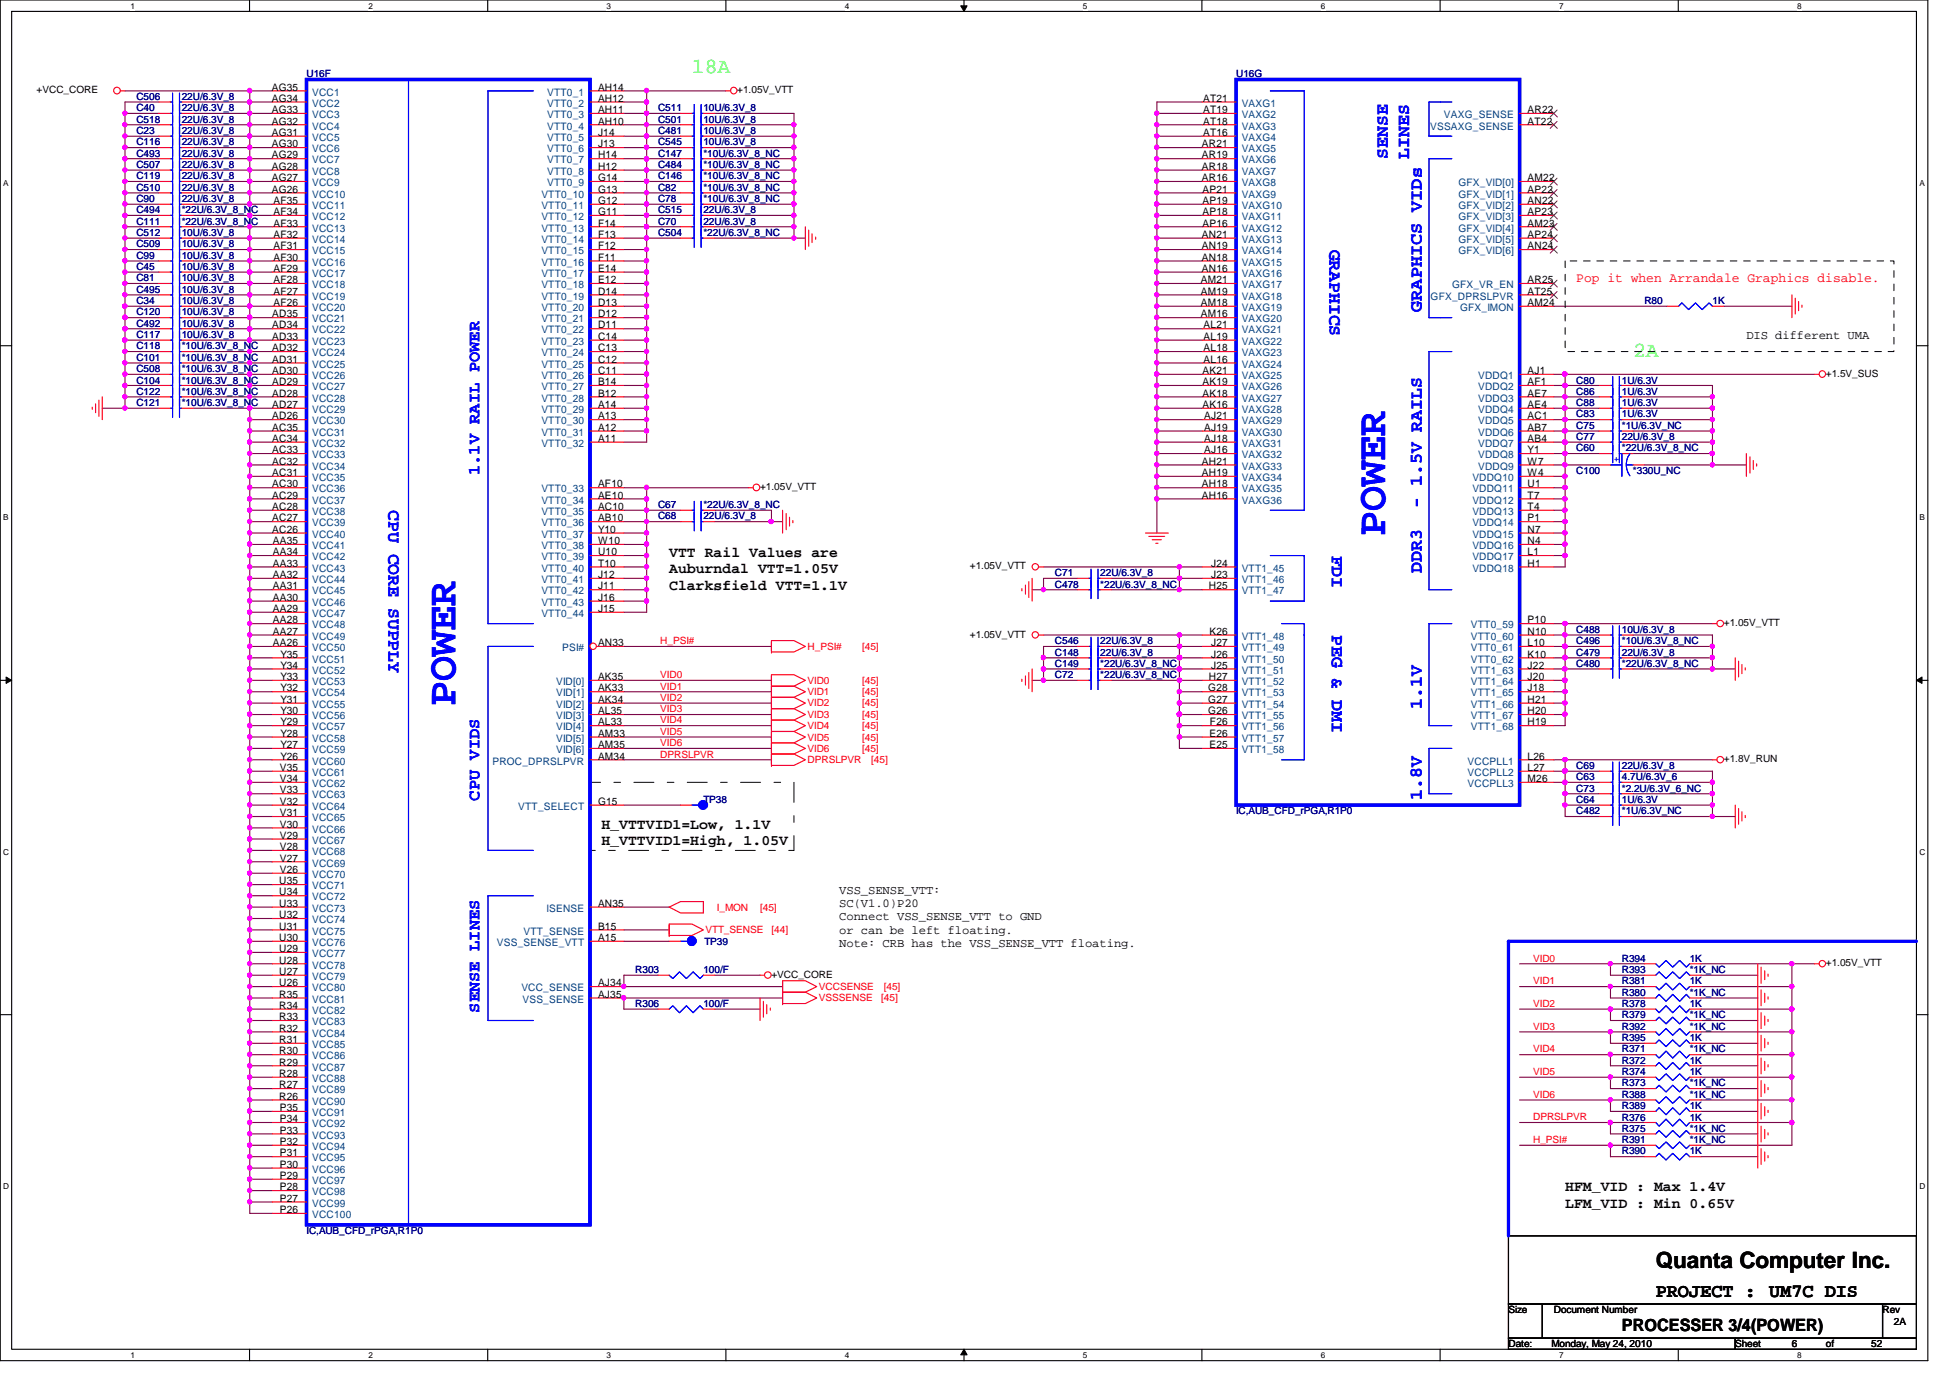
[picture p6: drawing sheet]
<svg xmlns="http://www.w3.org/2000/svg" width="297mm" height="210mm" viewBox="0 0 297 210" stroke-linecap="round" stroke-linejoin="round" font-family="sans-serif">
<defs><g id="words">
<g font-size="6.3" fill="#00f">
<text x="211" y="81.7" transform="rotate(-90 211 81.7)">POWER</text>
<text x="69.4" y="107.6" transform="rotate(-90 69.4 107.6)">POWER</text>
</g>
<text font-size="3.4" x="252.2" y="193.2">Quanta Computer Inc.</text>
<g font-size="3.3" fill="#0f0">
<text x="105.4" y="11.2">18A</text>
<text x="248.8" y="54.4">2A</text>
</g>
<text font-size="2.9" x="252.2" y="197.6">PROJECT : UM7C DIS</text>
<g font-size="2.8" fill="#00f">
<text x="211.4" y="24.2" transform="rotate(-90 211.4 24.2)">SENSE</text>
<text x="214.7" y="24.2" transform="rotate(-90 214.7 24.2)">LINES</text>
<text x="202.5" y="38" transform="rotate(90 202.5 38)">GRAPHICS</text>
<text x="216.6" y="47.5" transform="rotate(-90 216.6 47.5)">GRAPHICS VIDs</text>
<text x="59.2" y="77.7" transform="rotate(90 59.2 77.7)">CPU CORE SUPPLY</text>
<text x="216.6" y="77.3" transform="rotate(-90 216.6 77.3)">- 1.5V RAILS</text>
<text x="202.9" y="84.6" transform="rotate(90 202.9 84.6)">FDI</text>
<text x="216.6" y="87.2" transform="rotate(-90 216.6 87.2)">DDR3</text>
<text x="202.9" y="96.7" transform="rotate(90 202.9 96.7)">PEG &amp; DMI</text>
<text x="216.6" y="107.9" transform="rotate(-90 216.6 107.9)">1.1V</text>
<text x="216.6" y="121.8" transform="rotate(-90 216.6 121.8)">1.8V</text>
</g>
<g font-size="2.6" fill="#00f">
<text x="73.1" y="72.4" transform="rotate(-90 73.1 72.4)">1.1V RAIL POWER</text>
<text x="73.1" y="122" transform="rotate(-90 73.1 122)">CPU VIDS</text>
<text x="73.1" y="154.3" transform="rotate(-90 73.1 154.3)">SENSE LINES</text>
</g>
<text font-size="2.6" x="247.1" y="202.8">PROCESSER 3/4(POWER)</text>
<g font-size="2.2">
<text x="101.9" y="84.8">VTT Rail Values are</text>
<text x="101.9" y="87.3">Auburndal VTT=1.05V</text>
<text x="101.9" y="89.9">Clarksfield VTT=1.1V</text>
<text x="91.6" y="126.2">H_VTTVID1=Low, 1.1V</text>
<text x="91.6" y="128.8">H_VTTVID1=High, 1.05V</text>
<text x="238.4" y="181.5">HFM_VID : Max 1.4V</text>
<text x="238.4" y="184">LFM_VID : Min 0.65V</text>
</g>
<text font-size="2" fill="#f00" x="240.1" y="43">Pop it when Arrandale Graphics disable.</text>
<g font-size="1.9">
<text x="266" y="51.6">DIS different UMA</text>
<text x="127.8" y="136.2">VSS_SENSE_VTT:</text>
<text x="127.8" y="138.2">SC(V1.0)P20</text>
<text x="127.8" y="140.2">Connect VSS_SENSE_VTT to GND</text>
<text x="127.8" y="142.2">or can be left floating.</text>
<text x="127.8" y="144.2">Note: CRB has the VSS_SENSE_VTT floating.</text>
</g>
<g font-size="1.6">
<text x="41.4" y="13.8">AG35</text>
<text x="41.4" y="15.5">AG34</text>
<text x="41.4" y="17.2">AG33</text>
<text x="91.1" y="13.8">AH14</text>
<text x="91.1" y="15.5">AH12</text>
<text x="91.1" y="17.2">AH11</text>
<text x="183.3" y="15.5">AT21</text>
<text x="183.3" y="17.2">AT19</text>
<text x="232.7" y="17.2">AR22</text>
<text x="41.4" y="19">AG32</text>
<text x="41.4" y="20.7">AG31</text>
<text x="41.4" y="22.4">AG30</text>
<text x="91.1" y="19">AH10</text>
<text x="91.1" y="20.7">J14</text>
<text x="91.1" y="22.4">J13</text>
<text x="183.1" y="22.4">AR21</text>
<text x="183.3" y="19">AT18</text>
<text x="183.3" y="20.7">AT16</text>
<text x="232.7" y="19">AT22</text>
<text x="41.4" y="24.1">AG29</text>
<text x="41.4" y="25.9">AG28</text>
<text x="41.4" y="27.6">AG27</text>
<text x="41.4" y="29.3">AG26</text>
<text x="91.1" y="29.3">G13</text>
<text x="91.1" y="24.1">H14</text>
<text x="91.1" y="25.9">H12</text>
<text x="91.1" y="27.6">G14</text>
<text x="183.1" y="24.1">AR19</text>
<text x="183.1" y="25.9">AR18</text>
<text x="183.1" y="27.6">AR16</text>
<text x="183.2" y="29.3">AP21</text>
<text x="232.7" y="27.6">AM22</text>
<text x="232.7" y="29.3">AP22</text>
<text x="41.7" y="31.1">AF35</text>
<text x="41.7" y="32.8">AF34</text>
<text x="41.7" y="34.5">AF33</text>
<text x="91.1" y="31.1">G12</text>
<text x="91.1" y="32.8">G11</text>
<text x="91.1" y="34.5">F14</text>
<text x="183.2" y="31.1">AP19</text>
<text x="183.2" y="32.8">AP18</text>
<text x="183.2" y="34.5">AP16</text>
<text x="232.7" y="31.1">AN22</text>
<text x="232.7" y="32.8">AP23</text>
<text x="232.7" y="34.5">AM23</text>
<text x="41.7" y="36.2">AF32</text>
<text x="41.7" y="38">AF31</text>
<text x="41.7" y="39.7">AF30</text>
<text x="41.7" y="41.4">AF29</text>
<text x="91.1" y="36.2">F13</text>
<text x="91.1" y="38">F12</text>
<text x="91.1" y="39.7">F11</text>
<text x="91.1" y="41.4">E14</text>
<text x="183.1" y="36.2">AN21</text>
<text x="183.1" y="38">AN19</text>
<text x="183.1" y="39.7">AN18</text>
<text x="183.1" y="41.4">AN16</text>
<text x="232.7" y="36.2">AP24</text>
<text x="232.7" y="38">AN24</text>
<text x="41.7" y="43.1">AF28</text>
<text x="41.7" y="44.9">AF27</text>
<text x="41.7" y="46.6">AF26</text>
<text x="91.1" y="43.1">E12</text>
<text x="91.1" y="44.9">D14</text>
<text x="91.1" y="46.6">D13</text>
<text x="182.9" y="43.1">AM21</text>
<text x="182.9" y="44.9">AM19</text>
<text x="182.9" y="46.6">AM18</text>
<text x="232.7" y="44.9">AT25</text>
<text x="232.7" y="43.1">AR25</text>
<text x="232.7" y="46.6">AM24</text>
<text x="41.5" y="48.3">AD35</text>
<text x="41.5" y="50">AD34</text>
<text x="41.5" y="51.8">AD33</text>
<text x="41.5" y="53.5">AD32</text>
<text x="91.1" y="48.3">D12</text>
<text x="91.1" y="50">D11</text>
<text x="91.1" y="51.8">C14</text>
<text x="91.1" y="53.5">C13</text>
<text x="182.9" y="48.3">AM16</text>
<text x="183.3" y="50">AL21</text>
<text x="183.3" y="51.8">AL19</text>
<text x="183.3" y="53.5">AL18</text>
<text x="41.5" y="55.2">AD31</text>
<text x="41.5" y="57">AD30</text>
<text x="41.5" y="58.7">AD29</text>
<text x="91.1" y="55.2">C12</text>
<text x="91.1" y="57">C11</text>
<text x="91.1" y="58.7">B14</text>
<text x="183.2" y="57">AK21</text>
<text x="183.2" y="58.7">AK19</text>
<text x="183.3" y="55.2">AL16</text>
<text x="232.7" y="57">AJ1</text>
<text x="232.7" y="58.7">AF1</text>
<text x="41.5" y="60.4">AD28</text>
<text x="41.5" y="62.1">AD27</text>
<text x="41.5" y="63.9">AD26</text>
<text x="41.5" y="65.6">AC35</text>
<text x="91.1" y="60.4">B12</text>
<text x="91.1" y="62.1">A14</text>
<text x="91.1" y="63.9">A13</text>
<text x="91.1" y="65.6">A12</text>
<text x="183.2" y="60.4">AK18</text>
<text x="183.2" y="62.1">AK16</text>
<text x="183.4" y="63.9">AJ21</text>
<text x="183.4" y="65.6">AJ19</text>
<text x="232.7" y="60.4">AE7</text>
<text x="232.7" y="62.1">AE4</text>
<text x="232.7" y="63.9">AC1</text>
<text x="232.7" y="65.6">AB7</text>
<text x="41.5" y="67.3">AC34</text>
<text x="41.5" y="69">AC33</text>
<text x="41.5" y="70.8">AC32</text>
<text x="91.1" y="67.3">A11</text>
<text x="183.1" y="70.8">AH21</text>
<text x="183.4" y="67.3">AJ18</text>
<text x="183.4" y="69">AJ16</text>
<text x="232.7" y="67.3">AB4</text>
<text x="232.7" y="69">Y1</text>
<text x="232.7" y="70.8">W7</text>
<text x="41.5" y="72.5">AC31</text>
<text x="41.5" y="74.3">AC30</text>
<text x="41.5" y="75.9">AC29</text>
<text x="41.5" y="77.7">AC28</text>
<text x="91.1" y="74.3">AF10</text>
<text x="91.1" y="75.9">AE10</text>
<text x="91.1" y="77.7">AC10</text>
<text x="183.1" y="72.5">AH19</text>
<text x="183.1" y="74.3">AH18</text>
<text x="183.1" y="75.9">AH16</text>
<text x="232.7" y="72.5">W4</text>
<text x="232.7" y="74.3">U1</text>
<text x="232.7" y="75.9">T7</text>
<text x="232.7" y="77.7">T4</text>
<text x="41.5" y="79.4">AC27</text>
<text x="41.5" y="81.2">AC26</text>
<text x="41.6" y="82.9">AA35</text>
<text x="91.1" y="79.4">AB10</text>
<text x="91.1" y="81.2">Y10</text>
<text x="91.1" y="82.9">W10</text>
<text x="232.7" y="79.4">P1</text>
<text x="232.7" y="81.2">N7</text>
<text x="232.7" y="82.9">N4</text>
<text x="41.6" y="84.6">AA34</text>
<text x="41.6" y="86.3">AA33</text>
<text x="41.6" y="88.1">AA32</text>
<text x="41.6" y="89.8">AA31</text>
<text x="91.1" y="84.6">U10</text>
<text x="91.1" y="86.3">T10</text>
<text x="91.1" y="88.1">J12</text>
<text x="91.1" y="89.8">J11</text>
<text x="184.1" y="89.8">H25</text>
<text x="184.5" y="86.3">J24</text>
<text x="184.5" y="88.1">J23</text>
<text x="232.7" y="84.6">L1</text>
<text x="232.7" y="86.3">H1</text>
<text x="41.6" y="91.5">AA30</text>
<text x="41.6" y="93.2">AA29</text>
<text x="41.6" y="95">AA28</text>
<text x="91.1" y="91.5">J16</text>
<text x="91.1" y="93.2">J15</text>
<text x="232.7" y="95">P10</text>
<text x="41.6" y="96.7">AA27</text>
<text x="41.6" y="98.4">AA26</text>
<text x="42.7" y="100.2">Y35</text>
<text x="42.7" y="101.9">Y34</text>
<text x="91.1" y="98.4">AN33</text>
<text x="184.2" y="96.7">K26</text>
<text x="184.5" y="98.4">J27</text>
<text x="184.5" y="100.2">J26</text>
<text x="184.5" y="101.9">J25</text>
<text x="232.7" y="96.7">N10</text>
<text x="232.7" y="98.4">L10</text>
<text x="232.7" y="100.2">K10</text>
<text x="232.7" y="101.9">J22</text>
<text x="42.7" y="103.6">Y33</text>
<text x="42.7" y="105.3">Y32</text>
<text x="42.7" y="107.1">Y31</text>
<text x="91.1" y="103.6">AK35</text>
<text x="91.1" y="105.3">AK33</text>
<text x="91.1" y="107.1">AK34</text>
<text x="184.1" y="105.3">G28</text>
<text x="184.1" y="107.1">G27</text>
<text x="184.1" y="103.6">H27</text>
<text x="232.7" y="103.6">J20</text>
<text x="232.7" y="105.3">J18</text>
<text x="232.7" y="107.1">H21</text>
<text x="42.7" y="108.8">Y30</text>
<text x="42.7" y="110.5">Y29</text>
<text x="42.7" y="112.2">Y28</text>
<text x="42.7" y="114">Y27</text>
<text x="91.1" y="108.8">AL35</text>
<text x="91.1" y="110.5">AL33</text>
<text x="91.1" y="112.2">AM33</text>
<text x="91.1" y="114">AM35</text>
<text x="184.1" y="108.8">G26</text>
<text x="184.2" y="112.2">E26</text>
<text x="184.2" y="114">E25</text>
<text x="184.3" y="110.5">F26</text>
<text x="232.7" y="108.8">H20</text>
<text x="232.7" y="110.5">H19</text>
<text x="42.6" y="117.4">V35</text>
<text x="42.6" y="119.1">V34</text>
<text x="42.7" y="115.7">Y26</text>
<text x="91.1" y="115.7">AM34</text>
<text x="232.7" y="115.7">L26</text>
<text x="232.7" y="117.4">L27</text>
<text x="232.7" y="119.1">M26</text>
<text x="42.6" y="120.9">V33</text>
<text x="42.6" y="122.6">V32</text>
<text x="42.6" y="124.3">V31</text>
<text x="91.1" y="122.6">G15</text>
<text x="42.6" y="126.1">V30</text>
<text x="42.6" y="127.8">V29</text>
<text x="42.6" y="129.5">V28</text>
<text x="42.6" y="131.2">V27</text>
<text x="42.5" y="134.7">U35</text>
<text x="42.5" y="136.4">U34</text>
<text x="42.6" y="133">V26</text>
<text x="42.5" y="138.1">U33</text>
<text x="42.5" y="139.9">U32</text>
<text x="42.5" y="141.6">U31</text>
<text x="42.5" y="143.3">U30</text>
<text x="91.1" y="141.6">B15</text>
<text x="91.1" y="143.3">A15</text>
<text x="91.1" y="138.1">AN35</text>
<text x="42.5" y="145">U29</text>
<text x="42.5" y="146.8">U28</text>
<text x="42.5" y="148.5">U27</text>
<text x="42.5" y="150.2">U26</text>
<text x="42.5" y="152">R35</text>
<text x="42.5" y="153.7">R34</text>
<text x="42.5" y="155.4">R33</text>
<text x="91.1" y="150.2">AJ34</text>
<text x="91.1" y="152">AJ35</text>
<text x="42.5" y="157.1">R32</text>
<text x="42.5" y="158.9">R31</text>
<text x="42.5" y="160.6">R30</text>
<text x="42.5" y="162.3">R29</text>
<text x="42.5" y="164">R28</text>
<text x="42.5" y="165.8">R27</text>
<text x="42.5" y="167.5">R26</text>
<text x="42.6" y="169.2">P35</text>
<text x="42.6" y="170.9">P34</text>
<text x="42.6" y="172.7">P33</text>
<text x="42.6" y="174.4">P32</text>
<text x="42.6" y="176.1">P31</text>
<text x="42.6" y="177.9">P30</text>
<text x="42.6" y="179.6">P29</text>
<text x="42.6" y="181.3">P28</text>
<text x="42.6" y="183">P27</text>
<text x="42.6" y="184.8">P26</text>
</g>
<g font-size="1.6" fill="#004080">
<text x="47.5" y="14.6">VCC1</text>
<text x="47.5" y="16.3">VCC2</text>
<text x="47.5" y="18">VCC3</text>
<text x="83.4" y="14.6">VTT0_1</text>
<text x="83.4" y="16.3">VTT0_2</text>
<text x="83.4" y="18">VTT0_3</text>
<text x="189.1" y="16.3">VAXG1</text>
<text x="189.1" y="18">VAXG2</text>
<text x="220" y="18">VAXG_SENSE</text>
<text x="47.5" y="19.7">VCC4</text>
<text x="47.5" y="21.5">VCC5</text>
<text x="47.5" y="23.2">VCC6</text>
<text x="83.4" y="19.7">VTT0_4</text>
<text x="83.4" y="21.5">VTT0_5</text>
<text x="83.4" y="23.2">VTT0_6</text>
<text x="189.1" y="19.7">VAXG3</text>
<text x="189.1" y="21.5">VAXG4</text>
<text x="189.1" y="23.2">VAXG5</text>
<text x="217.8" y="19.7">VSSAXG_SENSE</text>
<text x="47.5" y="24.9">VCC7</text>
<text x="47.5" y="26.6">VCC8</text>
<text x="47.5" y="28.4">VCC9</text>
<text x="83.4" y="24.9">VTT0_7</text>
<text x="83.4" y="26.6">VTT0_8</text>
<text x="83.4" y="28.4">VTT0_9</text>
<text x="189.1" y="24.9">VAXG6</text>
<text x="189.1" y="26.6">VAXG7</text>
<text x="189.1" y="28.4">VAXG8</text>
<text x="222.2" y="28.4">GFX_VID[0]</text>
<text x="47.5" y="30.1">VCC10</text>
<text x="47.5" y="31.8">VCC11</text>
<text x="47.5" y="33.5">VCC12</text>
<text x="47.5" y="35.3">VCC13</text>
<text x="82.5" y="30.1">VTT0_10</text>
<text x="82.5" y="31.8">VTT0_11</text>
<text x="82.5" y="33.5">VTT0_12</text>
<text x="82.5" y="35.3">VTT0_13</text>
<text x="189.1" y="30.1">VAXG9</text>
<text x="189.1" y="31.8">VAXG10</text>
<text x="189.1" y="33.5">VAXG11</text>
<text x="189.1" y="35.3">VAXG12</text>
<text x="222.2" y="30.1">GFX_VID[1]</text>
<text x="222.2" y="31.8">GFX_VID[2]</text>
<text x="222.2" y="33.5">GFX_VID[3]</text>
<text x="222.2" y="35.3">GFX_VID[4]</text>
<text x="47.5" y="37">VCC14</text>
<text x="47.5" y="38.7">VCC15</text>
<text x="47.5" y="40.5">VCC16</text>
<text x="82.5" y="37">VTT0_14</text>
<text x="82.5" y="38.7">VTT0_15</text>
<text x="82.5" y="40.5">VTT0_16</text>
<text x="189.1" y="37">VAXG13</text>
<text x="189.1" y="38.7">VAXG14</text>
<text x="189.1" y="40.5">VAXG15</text>
<text x="222.2" y="37">GFX_VID[5]</text>
<text x="222.2" y="38.7">GFX_VID[6]</text>
<text x="47.5" y="42.2">VCC17</text>
<text x="47.5" y="43.9">VCC18</text>
<text x="47.5" y="45.6">VCC19</text>
<text x="47.5" y="47.4">VCC20</text>
<text x="82.5" y="42.2">VTT0_17</text>
<text x="82.5" y="43.9">VTT0_18</text>
<text x="82.5" y="45.6">VTT0_19</text>
<text x="82.5" y="47.4">VTT0_20</text>
<text x="189.1" y="42.2">VAXG16</text>
<text x="189.1" y="43.9">VAXG17</text>
<text x="189.1" y="45.6">VAXG18</text>
<text x="189.1" y="47.4">VAXG19</text>
<text x="217.9" y="45.6">GFX_DPRSLPVR</text>
<text x="221.2" y="43.9">GFX_VR_EN</text>
<text x="222.4" y="47.4">GFX_IMON</text>
<text x="47.5" y="49.1">VCC21</text>
<text x="47.5" y="50.8">VCC22</text>
<text x="47.5" y="52.5">VCC23</text>
<text x="82.5" y="49.1">VTT0_21</text>
<text x="82.5" y="50.8">VTT0_22</text>
<text x="82.5" y="52.5">VTT0_23</text>
<text x="189.1" y="49.1">VAXG20</text>
<text x="189.1" y="50.8">VAXG21</text>
<text x="189.1" y="52.5">VAXG22</text>
<text x="47.5" y="54.3">VCC24</text>
<text x="47.5" y="56">VCC25</text>
<text x="47.5" y="57.7">VCC26</text>
<text x="47.5" y="59.4">VCC27</text>
<text x="82.5" y="54.3">VTT0_24</text>
<text x="82.5" y="56">VTT0_25</text>
<text x="82.5" y="57.7">VTT0_26</text>
<text x="82.5" y="59.4">VTT0_27</text>
<text x="189.1" y="54.3">VAXG23</text>
<text x="189.1" y="56">VAXG24</text>
<text x="189.1" y="57.7">VAXG25</text>
<text x="189.1" y="59.4">VAXG26</text>
<text x="225.2" y="57.7">VDDQ1</text>
<text x="225.2" y="59.4">VDDQ2</text>
<text x="47.5" y="61.2">VCC28</text>
<text x="47.5" y="62.9">VCC29</text>
<text x="47.5" y="64.6">VCC30</text>
<text x="82.5" y="61.2">VTT0_28</text>
<text x="82.5" y="62.9">VTT0_29</text>
<text x="82.5" y="64.6">VTT0_30</text>
<text x="189.1" y="61.2">VAXG27</text>
<text x="189.1" y="62.9">VAXG28</text>
<text x="189.1" y="64.6">VAXG29</text>
<text x="225.2" y="61.2">VDDQ3</text>
<text x="225.2" y="62.9">VDDQ4</text>
<text x="225.2" y="64.6">VDDQ5</text>
<text x="47.5" y="66.4">VCC31</text>
<text x="47.5" y="68.1">VCC32</text>
<text x="47.5" y="69.8">VCC33</text>
<text x="47.5" y="71.5">VCC34</text>
<text x="82.5" y="66.4">VTT0_31</text>
<text x="82.5" y="68.1">VTT0_32</text>
<text x="189.1" y="66.4">VAXG30</text>
<text x="189.1" y="68.1">VAXG31</text>
<text x="189.1" y="69.8">VAXG32</text>
<text x="189.1" y="71.5">VAXG33</text>
<text x="225.2" y="66.4">VDDQ6</text>
<text x="225.2" y="68.1">VDDQ7</text>
<text x="225.2" y="69.8">VDDQ8</text>
<text x="225.2" y="71.5">VDDQ9</text>
<text x="47.5" y="73.3">VCC35</text>
<text x="47.5" y="75">VCC36</text>
<text x="47.5" y="76.7">VCC37</text>
<text x="82.5" y="75">VTT0_33</text>
<text x="82.5" y="76.7">VTT0_34</text>
<text x="189.1" y="73.3">VAXG34</text>
<text x="189.1" y="75">VAXG35</text>
<text x="189.1" y="76.7">VAXG36</text>
<text x="224.3" y="73.3">VDDQ10</text>
<text x="224.3" y="75">VDDQ11</text>
<text x="224.3" y="76.7">VDDQ12</text>
<text x="47.5" y="78.4">VCC38</text>
<text x="47.5" y="80.2">VCC39</text>
<text x="47.5" y="81.9">VCC40</text>
<text x="47.5" y="83.7">VCC41</text>
<text x="82.5" y="78.4">VTT0_35</text>
<text x="82.5" y="80.2">VTT0_36</text>
<text x="82.5" y="81.9">VTT0_37</text>
<text x="82.5" y="83.7">VTT0_38</text>
<text x="224.3" y="78.4">VDDQ13</text>
<text x="224.3" y="80.2">VDDQ14</text>
<text x="224.3" y="81.9">VDDQ15</text>
<text x="224.3" y="83.7">VDDQ16</text>
<text x="47.5" y="85.3">VCC42</text>
<text x="47.5" y="87.1">VCC43</text>
<text x="47.5" y="88.8">VCC44</text>
<text x="82.5" y="85.3">VTT0_39</text>
<text x="82.5" y="87.1">VTT0_40</text>
<text x="82.5" y="88.8">VTT0_41</text>
<text x="189.1" y="87.1">VTT1_45</text>
<text x="189.1" y="88.8">VTT1_46</text>
<text x="224.3" y="85.3">VDDQ17</text>
<text x="224.3" y="87.1">VDDQ18</text>
<text x="47.5" y="90.6">VCC45</text>
<text x="47.5" y="92.3">VCC46</text>
<text x="47.5" y="94">VCC47</text>
<text x="47.5" y="95.7">VCC48</text>
<text x="82.5" y="90.6">VTT0_42</text>
<text x="82.5" y="92.3">VTT0_43</text>
<text x="82.5" y="94">VTT0_44</text>
<text x="189.1" y="90.6">VTT1_47</text>
<text x="224.1" y="95.7">VTT0_59</text>
<text x="47.5" y="97.5">VCC49</text>
<text x="47.5" y="99.2">VCC50</text>
<text x="47.5" y="100.9">VCC51</text>
<text x="85.6" y="99.2">PSI#</text>
<text x="189.1" y="97.5">VTT1_48</text>
<text x="189.1" y="99.2">VTT1_49</text>
<text x="189.1" y="100.9">VTT1_50</text>
<text x="224.1" y="97.5">VTT0_60</text>
<text x="224.1" y="99.2">VTT0_61</text>
<text x="224.1" y="100.9">VTT0_62</text>
<text x="47.5" y="102.6">VCC52</text>
<text x="47.5" y="104.4">VCC53</text>
<text x="47.5" y="106.1">VCC54</text>
<text x="47.5" y="107.8">VCC55</text>
<text x="84.7" y="104.4">VID[0]</text>
<text x="84.7" y="106.1">VID[1]</text>
<text x="84.7" y="107.8">VID[2]</text>
<text x="189.1" y="102.6">VTT1_51</text>
<text x="189.1" y="104.4">VTT1_52</text>
<text x="189.1" y="106.1">VTT1_53</text>
<text x="189.1" y="107.8">VTT1_54</text>
<text x="224.1" y="102.6">VTT1_63</text>
<text x="224.1" y="104.4">VTT1_64</text>
<text x="224.1" y="106.1">VTT1_65</text>
<text x="224.1" y="107.8">VTT1_66</text>
<text x="47.5" y="109.6">VCC56</text>
<text x="47.5" y="111.3">VCC57</text>
<text x="47.5" y="113">VCC58</text>
<text x="84.7" y="109.6">VID[3]</text>
<text x="84.7" y="111.3">VID[4]</text>
<text x="84.7" y="113">VID[5]</text>
<text x="189.1" y="109.6">VTT1_55</text>
<text x="189.1" y="111.3">VTT1_56</text>
<text x="189.1" y="113">VTT1_57</text>
<text x="224.1" y="109.6">VTT1_67</text>
<text x="224.1" y="111.3">VTT1_68</text>
<text x="47.5" y="114.7">VCC59</text>
<text x="47.5" y="116.5">VCC60</text>
<text x="47.5" y="118.2">VCC61</text>
<text x="47.5" y="119.9">VCC62</text>
<text x="75" y="116.5">PROC_DPRSLPVR</text>
<text x="84.7" y="114.7">VID[6]</text>
<text x="189.1" y="114.7">VTT1_58</text>
<text x="223.6" y="116.5">VCCPLL1</text>
<text x="223.6" y="118.2">VCCPLL2</text>
<text x="223.6" y="119.9">VCCPLL3</text>
<text x="47.5" y="121.6">VCC63</text>
<text x="47.5" y="123.4">VCC64</text>
<text x="47.5" y="125.1">VCC65</text>
<text x="78.9" y="123.4">VTT_SELECT</text>
<text x="47.5" y="126.8">VCC66</text>
<text x="47.5" y="128.5">VCC67</text>
<text x="47.5" y="130.3">VCC68</text>
<text x="47.5" y="132">VCC69</text>
<text x="47.5" y="133.7">VCC70</text>
<text x="47.5" y="135.5">VCC71</text>
<text x="47.5" y="137.2">VCC72</text>
<text x="47.5" y="138.9">VCC73</text>
<text x="47.5" y="140.6">VCC74</text>
<text x="47.5" y="142.4">VCC75</text>
<text x="79.8" y="142.4">VTT_SENSE</text>
<text x="83.3" y="138.9">ISENSE</text>
<text x="47.5" y="144.1">VCC76</text>
<text x="47.5" y="145.8">VCC77</text>
<text x="47.5" y="147.5">VCC78</text>
<text x="47.5" y="149.3">VCC79</text>
<text x="75.7" y="144.1">VSS_SENSE_VTT</text>
<text x="47.5" y="151">VCC80</text>
<text x="47.5" y="152.7">VCC81</text>
<text x="47.5" y="154.4">VCC82</text>
<text x="79.4" y="151">VCC_SENSE</text>
<text x="79.6" y="152.7">VSS_SENSE</text>
<text x="47.5" y="156.2">VCC83</text>
<text x="47.5" y="157.9">VCC84</text>
<text x="47.5" y="159.6">VCC85</text>
<text x="47.5" y="161.4">VCC86</text>
<text x="47.5" y="163.1">VCC87</text>
<text x="47.5" y="164.8">VCC88</text>
<text x="47.5" y="166.5">VCC89</text>
<text x="47.5" y="168.3">VCC90</text>
<text x="47.5" y="170">VCC91</text>
<text x="47.5" y="171.7">VCC92</text>
<text x="47.5" y="173.4">VCC93</text>
<text x="47.5" y="175.2">VCC94</text>
<text x="47.5" y="176.9">VCC95</text>
<text x="47.5" y="178.6">VCC96</text>
<text x="47.5" y="180.3">VCC97</text>
<text x="47.5" y="182.1">VCC98</text>
<text x="47.5" y="183.8">VCC99</text>
<text x="47.5" y="185.5">VCC100</text>
</g>
<g font-size="1.5" fill="#000080">
<text x="46.7" y="11.8">U16F</text>
<text x="188.3" y="11.8">U16G</text>
<text x="20.8" y="16.9">C40</text>
<text x="20.8" y="15.2">C506</text>
<text x="27.7" y="16.9">22U/6.3V_8</text>
<text x="27.7" y="15.2">22U/6.3V_8</text>
<text x="100.2" y="16.9">C511</text>
<text x="107.1" y="16.9">10U/6.3V_8</text>
<text x="20.8" y="23.9">C493</text>
<text x="20.8" y="18.7">C518</text>
<text x="20.8" y="22.1">C116</text>
<text x="20.8" y="20.4">C23</text>
<text x="27.7" y="23.9">22U/6.3V_8</text>
<text x="27.7" y="18.7">22U/6.3V_8</text>
<text x="27.7" y="22.1">22U/6.3V_8</text>
<text x="27.7" y="20.4">22U/6.3V_8</text>
<text x="100.2" y="20.4">C481</text>
<text x="100.2" y="23.9">C147</text>
<text x="100.2" y="22.1">C545</text>
<text x="100.2" y="18.7">C501</text>
<text x="107.1" y="20.4">10U/6.3V_8</text>
<text x="107.1" y="23.9">*10U/6.3V_8_NC</text>
<text x="107.1" y="22.1">10U/6.3V_8</text>
<text x="107.1" y="18.7">10U/6.3V_8</text>
<text x="20.8" y="27.3">C119</text>
<text x="20.8" y="29">C510</text>
<text x="20.8" y="25.6">C507</text>
<text x="27.7" y="27.3">22U/6.3V_8</text>
<text x="27.7" y="29">22U/6.3V_8</text>
<text x="27.7" y="25.6">22U/6.3V_8</text>
<text x="100.2" y="25.6">C484</text>
<text x="100.2" y="29">C82</text>
<text x="100.2" y="27.3">C146</text>
<text x="107.1" y="25.6">*10U/6.3V_8_NC</text>
<text x="107.1" y="29">*10U/6.3V_8_NC</text>
<text x="107.1" y="27.3">*10U/6.3V_8_NC</text>
<text x="20.8" y="30.8">C90</text>
<text x="20.8" y="32.5">C494</text>
<text x="20.8" y="34.2">C111</text>
<text x="20.8" y="35.9">C512</text>
<text x="27.7" y="30.8">22U/6.3V_8</text>
<text x="27.7" y="32.5">*22U/6.3V_8_NC</text>
<text x="27.7" y="34.2">*22U/6.3V_8_NC</text>
<text x="27.7" y="35.9">10U/6.3V_8</text>
<text x="100.2" y="32.5">C515</text>
<text x="100.2" y="34.2">C70</text>
<text x="100.2" y="30.8">C78</text>
<text x="100.2" y="35.9">C504</text>
<text x="107.1" y="32.5">22U/6.3V_8</text>
<text x="107.1" y="34.2">22U/6.3V_8</text>
<text x="107.1" y="30.8">*10U/6.3V_8_NC</text>
<text x="107.1" y="35.9">*22U/6.3V_8_NC</text>
<text x="20.8" y="41.1">C45</text>
<text x="20.8" y="39.4">C99</text>
<text x="20.8" y="37.7">C509</text>
<text x="27.7" y="41.1">10U/6.3V_8</text>
<text x="27.7" y="39.4">10U/6.3V_8</text>
<text x="27.7" y="37.7">10U/6.3V_8</text>
<text x="20.8" y="44.6">C495</text>
<text x="20.8" y="46.3">C34</text>
<text x="20.8" y="42.8">C81</text>
<text x="27.7" y="44.6">10U/6.3V_8</text>
<text x="27.7" y="46.3">10U/6.3V_8</text>
<text x="27.7" y="42.8">10U/6.3V_8</text>
<text x="250.5" y="46.3">R80</text>
<text x="260.9" y="46.3">1K</text>
<text x="20.8" y="51.5">C117</text>
<text x="20.8" y="48">C120</text>
<text x="20.8" y="49.8">C492</text>
<text x="20.8" y="53.2">C118</text>
<text x="27.7" y="51.5">10U/6.3V_8</text>
<text x="27.7" y="48">10U/6.3V_8</text>
<text x="27.7" y="49.8">10U/6.3V_8</text>
<text x="27.7" y="53.2">*10U/6.3V_8_NC</text>
<text x="20.8" y="58.4">C104</text>
<text x="20.8" y="54.9">C101</text>
<text x="20.8" y="56.7">C508</text>
<text x="27.7" y="58.4">*10U/6.3V_8_NC</text>
<text x="27.7" y="54.9">*10U/6.3V_8_NC</text>
<text x="27.7" y="56.7">*10U/6.3V_8_NC</text>
<text x="240.1" y="58.4">C80</text>
<text x="247.1" y="58.4">1U/6.3V</text>
<text x="20.8" y="61.8">C121</text>
<text x="20.8" y="60.1">C122</text>
<text x="27.7" y="61.8">*10U/6.3V_8_NC</text>
<text x="27.7" y="60.1">*10U/6.3V_8_NC</text>
<text x="240.1" y="63.6">C83</text>
<text x="240.1" y="60.1">C86</text>
<text x="240.1" y="61.8">C88</text>
<text x="240.1" y="65.3">C75</text>
<text x="247.1" y="63.6">1U/6.3V</text>
<text x="247.1" y="60.1">1U/6.3V</text>
<text x="247.1" y="61.8">1U/6.3V</text>
<text x="247.1" y="65.3">*1U/6.3V_NC</text>
<text x="240.1" y="68.7">C60</text>
<text x="240.1" y="67.1">C77</text>
<text x="247.1" y="68.7">*22U/6.3V_8_NC</text>
<text x="247.1" y="67.1">22U/6.3V_8</text>
<text x="100.2" y="77.4">C67</text>
<text x="107.1" y="77.4">*22U/6.3V_8_NC</text>
<text x="240.1" y="72.2">C100</text>
<text x="248.7" y="72.2">*330U_NC</text>
<text x="100.2" y="79.1">C68</text>
<text x="107.1" y="79.1">22U/6.3V_8</text>
<text x="160.7" y="89.5">C478</text>
<text x="160.7" y="87.8">C71</text>
<text x="167.6" y="89.5">*22U/6.3V_8_NC</text>
<text x="167.6" y="87.8">22U/6.3V_8</text>
<text x="160.7" y="98.1">C546</text>
<text x="160.7" y="99.9">C148</text>
<text x="160.7" y="101.6">C149</text>
<text x="167.6" y="98.1">22U/6.3V_8</text>
<text x="167.6" y="99.9">22U/6.3V_8</text>
<text x="167.6" y="101.6">*22U/6.3V_8_NC</text>
<text x="240.1" y="99.9">C479</text>
<text x="240.1" y="101.6">C480</text>
<text x="240.1" y="96.4">C488</text>
<text x="240.1" y="98.1">C496</text>
<text x="247.1" y="99.9">22U/6.3V_8</text>
<text x="247.1" y="101.6">*22U/6.3V_8_NC</text>
<text x="247.1" y="96.4">10U/6.3V_8</text>
<text x="247.1" y="98.1">*10U/6.3V_8_NC</text>
<text x="160.7" y="103.3">C72</text>
<text x="167.6" y="103.3">*22U/6.3V_8_NC</text>
<text x="240.1" y="118.9">C63</text>
<text x="240.1" y="117.1">C69</text>
<text x="247.1" y="118.9">4.7U/6.3V_6</text>
<text x="247.1" y="117.1">22U/6.3V_8</text>
<text x="107.1" y="122.3">TP38</text>
<text x="188.3" y="124">IC,AUB_CFD_rPGA,R1P0</text>
<text x="240.1" y="120.6">C73</text>
<text x="240.1" y="122.3">C64</text>
<text x="240.1" y="124">C482</text>
<text x="247.1" y="120.6">*2.2U/6.3V_6_NC</text>
<text x="247.1" y="122.3">1U/6.3V</text>
<text x="247.1" y="124">*1U/6.3V_NC</text>
<text x="107.3" y="143.9">TP39</text>
<text x="96.8" y="148.2">R303</text>
<text x="107.1" y="148.2">100/F</text>
<text x="247.1" y="146.5">R394</text>
<text x="247.1" y="149.9">R381</text>
<text x="247.1" y="148.2">R393</text>
<text x="257.4" y="146.5">1K</text>
<text x="257.4" y="149.9">1K</text>
<text x="257.4" y="148.2">*1K_NC</text>
<text x="96.8" y="153.4">R306</text>
<text x="107.1" y="153.4">100/F</text>
<text x="247.1" y="151.7">R380</text>
<text x="247.1" y="153.4">R378</text>
<text x="247.1" y="155.1">R379</text>
<text x="257.4" y="151.7">*1K_NC</text>
<text x="257.4" y="153.4">1K</text>
<text x="257.4" y="155.1">*1K_NC</text>
<text x="247.1" y="160.3">R371</text>
<text x="247.1" y="156.8">R392</text>
<text x="247.1" y="158.6">R395</text>
<text x="257.4" y="160.3">*1K_NC</text>
<text x="257.4" y="156.8">*1K_NC</text>
<text x="257.4" y="158.6">1K</text>
<text x="247.1" y="167.2">R388</text>
<text x="247.1" y="163.7">R374</text>
<text x="247.1" y="165.5">R373</text>
<text x="247.1" y="162.1">R372</text>
<text x="257.4" y="167.2">*1K_NC</text>
<text x="257.4" y="163.7">1K</text>
<text x="257.4" y="165.5">*1K_NC</text>
<text x="257.4" y="162.1">1K</text>
<text x="247.1" y="172.4">R375</text>
<text x="247.1" y="170.7">R376</text>
<text x="247.1" y="169">R389</text>
<text x="257.4" y="172.4">*1K_NC</text>
<text x="257.4" y="170.7">1K</text>
<text x="257.4" y="169">1K</text>
<text x="247.1" y="175.9">R390</text>
<text x="247.1" y="174.1">R391</text>
<text x="257.4" y="175.9">1K</text>
<text x="257.4" y="174.1">*1K_NC</text>
<text x="46.7" y="188">IC,AUB_CFD_rPGA,R1P0</text>
</g>
<g font-size="1.5">
<text x="5.6" y="14.2">+VCC_CORE</text>
<text x="112.3" y="14.2">+1.05V_VTT</text>
<text x="278.1" y="57.4">+1.5V_SUS</text>
<text x="115.8" y="74.6">+1.05V_VTT</text>
<text x="147.7" y="86.7">+1.05V_VTT</text>
<text x="262.6" y="95.4">+1.05V_VTT</text>
<text x="147.7" y="97.1">+1.05V_VTT</text>
<text x="262.6" y="116.1">+1.8V_RUN</text>
<text x="117.5" y="148.9">+VCC_CORE</text>
<text x="278.1" y="147.2">+1.05V_VTT</text>
<text x="229.8" y="200">Size</text>
<text x="236.7" y="200">Document Number</text>
<text x="286.8" y="200">Rev</text>
<text x="288.5" y="201.8">2A</text>
<text x="229.8" y="205.2">Date:</text>
<text x="236.3" y="205.2">Monday, May 24, 2010</text>
<text x="264.3" y="205.2">Sheet</text>
<text x="273" y="205.2">6</text>
<text x="278.1" y="205.2">of</text>
<text x="285" y="205.2">52</text>
</g>
<text font-size="1.5" fill="#00f" x="246.6" y="70.3" transform="rotate(-90 246.6 70.3)">+</text>
<g font-size="1.5" fill="#f00">
<text x="100.6" y="98.1">H_PSI#</text>
<text x="123" y="99">H_PSI#</text>
<text x="131.3" y="99">[45]</text>
<text x="100.6" y="105">VID1</text>
<text x="100.6" y="103.3">VID0</text>
<text x="100.6" y="106.8">VID2</text>
<text x="123" y="105.9">VID1</text>
<text x="123" y="107.6">VID2</text>
<text x="123" y="104.2">VID0</text>
<text x="131.3" y="105.9">[45]</text>
<text x="131.3" y="107.6">[45]</text>
<text x="131.3" y="104.2">[45]</text>
<text x="100.6" y="113.7">VID6</text>
<text x="100.6" y="108.5">VID3</text>
<text x="100.6" y="110.2">VID4</text>
<text x="100.6" y="111.9">VID5</text>
<text x="123" y="109.3">VID3</text>
<text x="123" y="111.1">VID4</text>
<text x="123" y="112.8">VID5</text>
<text x="131.3" y="109.3">[45]</text>
<text x="131.3" y="111.1">[45]</text>
<text x="131.3" y="112.8">[45]</text>
<text x="100.6" y="115.4">DPRSLPVR</text>
<text x="123" y="114.6">VID6</text>
<text x="123" y="116.2">DPRSLPVR</text>
<text x="131.3" y="114.6">[45]</text>
<text x="132.7" y="116.2">[45]</text>
<text x="107.5" y="142.2">VTT_SENSE</text>
<text x="109.2" y="138.7">I_MON</text>
<text x="115.8" y="138.7">[45]</text>
<text x="117.5" y="142.2">[44]</text>
<text x="233.5" y="146.5">VID0</text>
<text x="233.5" y="149.9">VID1</text>
<text x="124.8" y="150.8">VCCSENSE</text>
<text x="124.8" y="152.5">VSSSENSE</text>
<text x="134.2" y="152.5">[45]</text>
<text x="134.6" y="150.8">[45]</text>
<text x="233.5" y="153.4">VID2</text>
<text x="233.5" y="156.8">VID3</text>
<text x="233.5" y="160.3">VID4</text>
<text x="233.5" y="163.7">VID5</text>
<text x="233.5" y="167.2">VID6</text>
<text x="233.5" y="170.6">DPRSLPVR</text>
<text x="233.5" y="174.1">H_PSI#</text>
</g>
<g font-size="1.3">
<text x="19.9" y="1.4">1</text>
<text x="56.1" y="1.4">2</text>
<text x="92.4" y="1.4">3</text>
<text x="128.7" y="1.4">4</text>
<text x="165" y="1.4">5</text>
<text x="201.2" y="1.4">6</text>
<text x="237.5" y="1.4">7</text>
<text x="273.8" y="1.4">8</text>
<text x=".5" y="28.3">A</text>
<text x="292.4" y="28.3">A</text>
<text x=".5" y="79.2">B</text>
<text x="292.4" y="79.2">B</text>
<text x=".5" y="130.2">C</text>
<text x="292.4" y="130.2">C</text>
<text x=".5" y="181.1">D</text>
<text x="292.4" y="181.1">D</text>
<text x="19.9" y="206.9">1</text>
<text x="56.1" y="206.9">2</text>
<text x="92.4" y="206.9">3</text>
<text x="128.7" y="206.9">4</text>
<text x="165" y="206.9">5</text>
<text x="201.2" y="206.9">6</text>
<text x="237.5" y="206.9">7</text>
<text x="273.8" y="206.9">8</text>
</g>
</g></defs>
<path d="M0 0h293.7v207.3h-293.7zM1.8 1.7h290.1v203.8h-290.1z" fill="none" stroke="#000" stroke-width=".17"/>
<g fill="#fff">
<path d="M19.9 .2h.7v1.4h-.7z"/>
<path d="M19.9 205.7h.7v1.4h-.7z"/>
</g>
<path d="M38 0v1.7M38 205.5v1.8" fill="none" stroke="#000" stroke-width=".17"/>
<g fill="#fff">
<path d="M56.1 .2h.7v1.4h-.7z"/>
<path d="M56.1 205.7h.7v1.4h-.7z"/>
</g>
<path d="M74.3 0v1.7M74.3 205.5v1.8" fill="none" stroke="#000" stroke-width=".17"/>
<g fill="#fff">
<path d="M92.4 .2h.7v1.4h-.7z"/>
<path d="M92.4 205.7h.7v1.4h-.7z"/>
</g>
<path d="M110.6 0v1.7M110.6 205.5v1.8" fill="none" stroke="#000" stroke-width=".17"/>
<g fill="#fff">
<path d="M128.7 .2h.7v1.4h-.7z"/>
<path d="M128.7 205.7h.7v1.4h-.7z"/>
</g>
<path d="M146.9 0v1.7M146.9 205.5v1.8" fill="none" stroke="#000" stroke-width=".17"/>
<path d="M146.3 .9h1l-.4 .8zM146.9 205.5l.4 .9h-1z" fill="#000"/>
<path d="M146.3 .9h1l-.4 .8zM146.9 205.5l.4 .9h-1z" fill="none" stroke="#000" stroke-width=".15"/>
<g fill="#fff">
<path d="M165 .2h.6v1.4h-.6z"/>
<path d="M165 205.7h.6v1.4h-.6z"/>
</g>
<path d="M183.1 0v1.7M183.1 205.5v1.8" fill="none" stroke="#000" stroke-width=".17"/>
<g fill="#fff">
<path d="M201.2 .2h.7v1.4h-.7z"/>
<path d="M201.2 205.7h.7v1.4h-.7z"/>
</g>
<path d="M219.4 0v1.7M219.4 205.5v1.8" fill="none" stroke="#000" stroke-width=".17"/>
<g fill="#fff">
<path d="M237.5 .2h.7v1.4h-.7z"/>
<path d="M237.5 205.7h.7v1.4h-.7z"/>
</g>
<path d="M255.6 0v1.7M255.6 205.5v1.8" fill="none" stroke="#000" stroke-width=".17"/>
<g fill="#fff">
<path d="M273.8 .2h.6v1.4h-.6z"/>
<path d="M273.8 205.7h.6v1.4h-.6z"/>
<path d="M.5 27.2h.8v1.4h-.8z"/>
<path d="M292.4 27.2h.8v1.4h-.8z"/>
<path d="M.5 78.1h.8v1.4h-.8z"/>
<path d="M292.4 78.1h.8v1.4h-.8z"/>
</g>
<path d="M0 52.7h1.8M291.9 52.7h1.8" fill="none" stroke="#000" stroke-width=".17"/>
<g fill="#fff">
<path d="M.5 129.1h.9v1.4h-.9z"/>
<path d="M292.4 129.1h.9v1.4h-.9z"/>
</g>
<path d="M0 103.6h1.8M291.9 103.6h1.8" fill="none" stroke="#000" stroke-width=".17"/>
<path d="M.9 103.1l.9 .5-.9 .5zM291.9 103.6l.9-.5v1z" fill="#000"/>
<path d="M.9 103.1l.9 .5-.9 .5zM291.9 103.6l.9-.5v1z" fill="none" stroke="#000" stroke-width=".15"/>
<g fill="#fff">
<path d="M.5 180h.9v1.4h-.9z"/>
<path d="M292.4 180h.9v1.4h-.9z"/>
</g>
<path d="M0 154.6h1.8M291.9 154.6h1.8" fill="none" stroke="#000" stroke-width=".17"/>
<path d="M38.1 139.9h3.4M38.1 138.2h3.4M38.1 136.4h3.4M38.1 134.7h3.4M38.1 133h3.4M38.1 146.8h3.4M38.1 145.1h3.4M38.1 141.6h3.4M38.1 150.3h3.4" fill="none" stroke="#800040" stroke-width=".17"/>
<circle cx="38" cy="150.3" r=".32" fill="#f0f"/>
<circle cx="38" cy="150.3" r=".32" fill="none" stroke="#f0f" stroke-width=".17"/>
<path d="M38.1 129.5v1.8M38.1 150.3v1.7M38.1 148.5h3.4M41.5 143.4h-3.4v1.7" fill="none" stroke="#800040" stroke-width=".17"/>
<circle cx="38" cy="129.5" r=".32" fill="#f0f"/>
<circle cx="38" cy="129.5" r=".32" fill="none" stroke="#f0f" stroke-width=".17"/>
<path d="M38.1 145.1v1.7" fill="none" stroke="#800040" stroke-width=".17"/>
<circle cx="38" cy="145.1" r=".33" fill="#f0f"/>
<circle cx="38" cy="145.1" r=".33" fill="none" stroke="#f0f" stroke-width=".17"/>
<path d="M38.1 138.2v1.7" fill="none" stroke="#800040" stroke-width=".17"/>
<circle cx="38" cy="139.9" r=".32" fill="#f0f"/>
<circle cx="38" cy="139.9" r=".32" fill="none" stroke="#f0f" stroke-width=".17"/>
<path d="M38.1 141.6v1.8" fill="none" stroke="#800040" stroke-width=".17"/>
<circle cx="38" cy="143.3" r=".33" fill="#f0f"/>
<circle cx="38" cy="143.3" r=".33" fill="none" stroke="#f0f" stroke-width=".17"/>
<circle cx="38" cy="141.6" r=".32" fill="#f0f"/>
<circle cx="38" cy="141.6" r=".32" fill="none" stroke="#f0f" stroke-width=".17"/>
<path d="M38.1 127.8v1.7" fill="none" stroke="#800040" stroke-width=".17"/>
<circle cx="38" cy="127.8" r=".33" fill="#f0f"/>
<circle cx="38" cy="127.8" r=".33" fill="none" stroke="#f0f" stroke-width=".17"/>
<path d="M38.1 133v1.7" fill="none" stroke="#800040" stroke-width=".17"/>
<circle cx="38" cy="133" r=".32" fill="#f0f"/>
<circle cx="38" cy="133" r=".32" fill="none" stroke="#f0f" stroke-width=".17"/>
<path d="M38.1 136.4v1.8" fill="none" stroke="#800040" stroke-width=".17"/>
<circle cx="38" cy="138.1" r=".32" fill="#f0f"/>
<circle cx="38" cy="138.1" r=".32" fill="none" stroke="#f0f" stroke-width=".17"/>
<circle cx="38" cy="136.4" r=".33" fill="#f0f"/>
<circle cx="38" cy="136.4" r=".33" fill="none" stroke="#f0f" stroke-width=".17"/>
<path d="M38.1 146.8v1.7" fill="none" stroke="#800040" stroke-width=".17"/>
<circle cx="38" cy="146.8" r=".32" fill="#f0f"/>
<circle cx="38" cy="146.8" r=".32" fill="none" stroke="#f0f" stroke-width=".17"/>
<path d="M38.1 139.9v1.7M38.1 131.3v1.7" fill="none" stroke="#800040" stroke-width=".17"/>
<circle cx="38" cy="131.2" r=".32" fill="#f0f"/>
<circle cx="38" cy="131.2" r=".32" fill="none" stroke="#f0f" stroke-width=".17"/>
<path d="M38.1 134.7v1.7" fill="none" stroke="#800040" stroke-width=".17"/>
<circle cx="38" cy="134.7" r=".33" fill="#f0f"/>
<circle cx="38" cy="134.7" r=".33" fill="none" stroke="#f0f" stroke-width=".17"/>
<path d="M38.1 162.3h3.4M38.1 164.1h3.4M38.1 165.8h3.4M38.1 167.6h3.4M38.1 169.3h3.4M38.1 174.5h3.4M38.1 177.9h3.4M38.1 179.6h3.4M41.5 171h-3.4v1.7h3.4" fill="none" stroke="#800040" stroke-width=".17"/>
<circle cx="38" cy="172.7" r=".32" fill="#f0f"/>
<circle cx="38" cy="172.7" r=".32" fill="none" stroke="#f0f" stroke-width=".17"/>
<path d="M38.1 177.9v1.7" fill="none" stroke="#800040" stroke-width=".17"/>
<circle cx="38" cy="177.9" r=".33" fill="#f0f"/>
<circle cx="38" cy="177.9" r=".33" fill="none" stroke="#f0f" stroke-width=".17"/>
<path d="M38.1 162.3v1.8" fill="none" stroke="#800040" stroke-width=".17"/>
<circle cx="38" cy="162.3" r=".33" fill="#f0f"/>
<circle cx="38" cy="162.3" r=".33" fill="none" stroke="#f0f" stroke-width=".17"/>
<path d="M38.1 176.2h3.4M38.1 181.4v1.7" fill="none" stroke="#800040" stroke-width=".17"/>
<circle cx="38" cy="181.3" r=".32" fill="#f0f"/>
<circle cx="38" cy="181.3" r=".32" fill="none" stroke="#f0f" stroke-width=".17"/>
<path d="M38.1 176.2v1.7M38.1 167.6v1.7M38.1 181.4h3.4M38.1 183.1h3.4" fill="none" stroke="#800040" stroke-width=".17"/>
<circle cx="38" cy="167.5" r=".32" fill="#f0f"/>
<circle cx="38" cy="167.5" r=".32" fill="none" stroke="#f0f" stroke-width=".17"/>
<path d="M38.1 164.1v1.7" fill="none" stroke="#800040" stroke-width=".17"/>
<circle cx="38" cy="164.1" r=".32" fill="#f0f"/>
<circle cx="38" cy="164.1" r=".32" fill="none" stroke="#f0f" stroke-width=".17"/>
<path d="M38.1 172.7v1.8M38.1 179.6v1.8" fill="none" stroke="#800040" stroke-width=".17"/>
<circle cx="38" cy="179.6" r=".33" fill="#f0f"/>
<circle cx="38" cy="179.6" r=".33" fill="none" stroke="#f0f" stroke-width=".17"/>
<path d="M38.1 169.3v1.7" fill="none" stroke="#800040" stroke-width=".17"/>
<circle cx="38" cy="171" r=".33" fill="#f0f"/>
<circle cx="38" cy="171" r=".33" fill="none" stroke="#f0f" stroke-width=".17"/>
<circle cx="38" cy="169.2" r=".33" fill="#f0f"/>
<circle cx="38" cy="169.2" r=".33" fill="none" stroke="#f0f" stroke-width=".17"/>
<path d="M38.1 165.8v1.8" fill="none" stroke="#800040" stroke-width=".17"/>
<circle cx="38" cy="165.8" r=".32" fill="#f0f"/>
<circle cx="38" cy="165.8" r=".32" fill="none" stroke="#f0f" stroke-width=".17"/>
<path d="M38.1 160.7v1.6" fill="none" stroke="#800040" stroke-width=".17"/>
<circle cx="38" cy="160.6" r=".33" fill="#f0f"/>
<circle cx="38" cy="160.6" r=".33" fill="none" stroke="#f0f" stroke-width=".17"/>
<path d="M38.1 174.5v1.7" fill="none" stroke="#800040" stroke-width=".17"/>
<circle cx="38" cy="176.2" r=".32" fill="#f0f"/>
<circle cx="38" cy="176.2" r=".32" fill="none" stroke="#f0f" stroke-width=".17"/>
<circle cx="38" cy="174.4" r=".32" fill="#f0f"/>
<circle cx="38" cy="174.4" r=".32" fill="none" stroke="#f0f" stroke-width=".17"/>
<path d="M38.1 153.7v1.7h3.4M38.1 157.2h3.4M38.1 152h3.4M41.5 158.9h-3.4v1.8h3.4" fill="none" stroke="#800040" stroke-width=".17"/>
<circle cx="38" cy="158.9" r=".32" fill="#f0f"/>
<circle cx="38" cy="158.9" r=".32" fill="none" stroke="#f0f" stroke-width=".17"/>
<path d="M38.1 155.4v1.8M38.1 153.7h3.4" fill="none" stroke="#800040" stroke-width=".17"/>
<circle cx="38" cy="155.4" r=".32" fill="#f0f"/>
<circle cx="38" cy="155.4" r=".32" fill="none" stroke="#f0f" stroke-width=".17"/>
<path d="M38.1 152v1.7" fill="none" stroke="#800040" stroke-width=".17"/>
<circle cx="38" cy="153.7" r=".33" fill="#f0f"/>
<circle cx="38" cy="153.7" r=".33" fill="none" stroke="#f0f" stroke-width=".17"/>
<circle cx="38" cy="152" r=".33" fill="#f0f"/>
<circle cx="38" cy="152" r=".33" fill="none" stroke="#f0f" stroke-width=".17"/>
<path d="M38.1 157.2v1.7" fill="none" stroke="#800040" stroke-width=".17"/>
<circle cx="38" cy="157.2" r=".32" fill="#f0f"/>
<circle cx="38" cy="157.2" r=".32" fill="none" stroke="#f0f" stroke-width=".17"/>
<path d="M38.1 25.9h3.4M38.1 27.6h3.4M38.1 29.4h3.4M38.1 31.1h3.4M38.1 32.8h3.4" fill="none" stroke="#800040" stroke-width=".17"/>
<circle cx="38" cy="32.8" r=".33" fill="#f0f"/>
<circle cx="38" cy="32.8" r=".33" fill="none" stroke="#f0f" stroke-width=".17"/>
<path d="M38.1 34.5h3.4M38.1 36.3h3.4M38.1 38h3.4M38.1 39.8h3.4" fill="none" stroke="#800040" stroke-width=".17"/>
<circle cx="38" cy="39.7" r=".33" fill="#f0f"/>
<circle cx="38" cy="39.7" r=".33" fill="none" stroke="#f0f" stroke-width=".17"/>
<path d="M38.1 41.4h3.4" fill="none" stroke="#800040" stroke-width=".17"/>
<circle cx="38" cy="41.4" r=".33" fill="#f0f"/>
<circle cx="38" cy="41.4" r=".33" fill="none" stroke="#f0f" stroke-width=".17"/>
<path d="M38.1 43.2h3.4" fill="none" stroke="#800040" stroke-width=".17"/>
<circle cx="38" cy="43.2" r=".32" fill="#f0f"/>
<circle cx="38" cy="43.2" r=".32" fill="none" stroke="#f0f" stroke-width=".17"/>
<path d="M38.1 13.8h3.4M38.1 44.9h3.4M38.1 46.7h3.4M38.1 48.4h3.4M38.1 50.1h3.4M38.1 51.8h3.4M38.1 53.6h3.4M38.1 55.3h3.4M38.1 57h3.4M38.1 58.7h3.4M38.1 60.5h3.4" fill="none" stroke="#800040" stroke-width=".17"/>
<circle cx="38" cy="13.8" r=".33" fill="#f0f"/>
<circle cx="38" cy="13.8" r=".33" fill="none" stroke="#f0f" stroke-width=".17"/>
<g fill="none" stroke="#800040" stroke-width=".17">
<path d="M38.1 15.5h3.4M38.1 17.3h3.4M38.1 19h3.4M38.1 20.7h3.4M38.1 22.5h3.4M38.1 24.2h3.4M38.1 74.3h3.4M38.1 76h3.4M38.1 77.7h3.4M38.1 79.5h3.4M38.1 81.2h3.4M38.1 82.9h3.4"/>
<path d="M38.1 84.6h3.4M38.1 86.4h3.4M38.1 88.1h3.4M38.1 89.8h3.4M38.1 91.6h3.4M38.1 93.3h3.4"/>
</g>
<circle cx="38" cy="93.3" r=".33" fill="#f0f"/>
<circle cx="38" cy="93.3" r=".33" fill="none" stroke="#f0f" stroke-width=".17"/>
<g fill="none" stroke="#800040" stroke-width=".17">
<path d="M38.1 62.2h3.4M38.1 63.9h3.4M38.1 65.7h3.4M38.1 67.4h3.4M38.1 69.1h3.4M38.1 70.8h3.4M38.1 72.6h3.4M38.1 95h3.4M38.1 96.7h3.4M38.1 98.5h3.4M38.1 101.9h3.4M38.1 103.6h3.4"/>
<path d="M38.1 105.4h3.4M38.1 107.1h3.4M38.1 108.8h3.4M38.1 110.5h3.4M38.1 112.3h3.4M38.1 114h3.4M38.1 115.7h3.4M38.1 117.5h3.4M38.1 119.2h3.4M38.1 122.6h3.4M38.1 124.4h3.4M38.1 120.9h3.4"/>
<path d="M41.5 126.1h-3.4v1.7h3.4"/>
</g>
<circle cx="38" cy="126.1" r=".33" fill="#f0f"/>
<circle cx="38" cy="126.1" r=".33" fill="none" stroke="#f0f" stroke-width=".17"/>
<path d="M38.1 34.5v1.8M38.1 93.3v1.7M38.1 120.9v1.7" fill="none" stroke="#800040" stroke-width=".17"/>
<circle cx="38" cy="34.5" r=".32" fill="#f0f"/>
<circle cx="38" cy="34.5" r=".32" fill="none" stroke="#f0f" stroke-width=".17"/>
<path d="M38.1 29.4v1.7" fill="none" stroke="#800040" stroke-width=".17"/>
<circle cx="38" cy="29.4" r=".32" fill="#f0f"/>
<circle cx="38" cy="29.4" r=".32" fill="none" stroke="#f0f" stroke-width=".17"/>
<path d="M38.1 69.1v1.7" fill="none" stroke="#800040" stroke-width=".17"/>
<circle cx="38" cy="69.1" r=".32" fill="#f0f"/>
<circle cx="38" cy="69.1" r=".32" fill="none" stroke="#f0f" stroke-width=".17"/>
<path d="M38.1 86.4v1.7" fill="none" stroke="#800040" stroke-width=".17"/>
<circle cx="38" cy="86.3" r=".32" fill="#f0f"/>
<circle cx="38" cy="86.3" r=".32" fill="none" stroke="#f0f" stroke-width=".17"/>
<path d="M38.1 22.5v1.7" fill="none" stroke="#800040" stroke-width=".17"/>
<circle cx="38" cy="22.4" r=".33" fill="#f0f"/>
<circle cx="38" cy="22.4" r=".33" fill="none" stroke="#f0f" stroke-width=".17"/>
<path d="M38.1 57v1.7" fill="none" stroke="#800040" stroke-width=".17"/>
<circle cx="38" cy="57" r=".33" fill="#f0f"/>
<circle cx="38" cy="57" r=".33" fill="none" stroke="#f0f" stroke-width=".17"/>
<path d="M38.1 39.8v1.6" fill="none" stroke="#800040" stroke-width=".17"/>
<circle cx="38" cy="41.4" r=".33" fill="#f0f"/>
<circle cx="38" cy="41.4" r=".33" fill="none" stroke="#f0f" stroke-width=".17"/>
<path d="M38.1 27.6v1.8" fill="none" stroke="#800040" stroke-width=".17"/>
<circle cx="38" cy="27.6" r=".32" fill="#f0f"/>
<circle cx="38" cy="27.6" r=".32" fill="none" stroke="#f0f" stroke-width=".17"/>
<path d="M38.1 74.3v1.7" fill="none" stroke="#800040" stroke-width=".17"/>
<circle cx="38" cy="74.2" r=".33" fill="#f0f"/>
<circle cx="38" cy="74.2" r=".33" fill="none" stroke="#f0f" stroke-width=".17"/>
<path d="M38.1 50.1v1.7" fill="none" stroke="#800040" stroke-width=".17"/>
<circle cx="38" cy="50.1" r=".33" fill="#f0f"/>
<circle cx="38" cy="50.1" r=".33" fill="none" stroke="#f0f" stroke-width=".17"/>
<path d="M38.1 32.8v1.7M38.1 41.4v1.8" fill="none" stroke="#800040" stroke-width=".17"/>
<circle cx="38" cy="32.8" r=".33" fill="#f0f"/>
<circle cx="38" cy="32.8" r=".33" fill="none" stroke="#f0f" stroke-width=".17"/>
<path d="M38.1 24.2v1.7" fill="none" stroke="#800040" stroke-width=".17"/>
<circle cx="38" cy="24.2" r=".33" fill="#f0f"/>
<circle cx="38" cy="24.2" r=".33" fill="none" stroke="#f0f" stroke-width=".17"/>
<path d="M38.1 62.2v1.7" fill="none" stroke="#800040" stroke-width=".17"/>
<circle cx="38" cy="62.2" r=".32" fill="#f0f"/>
<circle cx="38" cy="62.2" r=".32" fill="none" stroke="#f0f" stroke-width=".17"/>
<path d="M38.1 107.1v1.7" fill="none" stroke="#800040" stroke-width=".17"/>
<circle cx="38" cy="107.1" r=".32" fill="#f0f"/>
<circle cx="38" cy="107.1" r=".32" fill="none" stroke="#f0f" stroke-width=".17"/>
<path d="M38.1 46.7v1.7" fill="none" stroke="#800040" stroke-width=".17"/>
<circle cx="38" cy="48.3" r=".33" fill="#f0f"/>
<circle cx="38" cy="48.3" r=".33" fill="none" stroke="#f0f" stroke-width=".17"/>
<circle cx="38" cy="46.6" r=".32" fill="#f0f"/>
<circle cx="38" cy="46.6" r=".32" fill="none" stroke="#f0f" stroke-width=".17"/>
<path d="M38.1 103.6v1.8" fill="none" stroke="#800040" stroke-width=".17"/>
<circle cx="38" cy="103.6" r=".32" fill="#f0f"/>
<circle cx="38" cy="103.6" r=".32" fill="none" stroke="#f0f" stroke-width=".17"/>
<path d="M38.1 55.3v1.7" fill="none" stroke="#800040" stroke-width=".17"/>
<circle cx="38" cy="55.3" r=".32" fill="#f0f"/>
<circle cx="38" cy="55.3" r=".32" fill="none" stroke="#f0f" stroke-width=".17"/>
<path d="M38.1 84.6v1.8M38.1 100.2v1.7" fill="none" stroke="#800040" stroke-width=".17"/>
<circle cx="38" cy="84.6" r=".33" fill="#f0f"/>
<circle cx="38" cy="84.6" r=".33" fill="none" stroke="#f0f" stroke-width=".17"/>
<path d="M38.1 67.4v1.7" fill="none" stroke="#800040" stroke-width=".17"/>
<circle cx="38" cy="67.3" r=".33" fill="#f0f"/>
<circle cx="38" cy="67.3" r=".33" fill="none" stroke="#f0f" stroke-width=".17"/>
<path d="M38.1 95v1.7" fill="none" stroke="#800040" stroke-width=".17"/>
<circle cx="38" cy="95" r=".32" fill="#f0f"/>
<circle cx="38" cy="95" r=".32" fill="none" stroke="#f0f" stroke-width=".17"/>
<path d="M38.1 53.6v1.7" fill="none" stroke="#800040" stroke-width=".17"/>
<circle cx="38" cy="53.5" r=".32" fill="#f0f"/>
<circle cx="38" cy="53.5" r=".32" fill="none" stroke="#f0f" stroke-width=".17"/>
<path d="M38.1 122.6v1.8" fill="none" stroke="#800040" stroke-width=".17"/>
<circle cx="38" cy="122.6" r=".32" fill="#f0f"/>
<circle cx="38" cy="122.6" r=".32" fill="none" stroke="#f0f" stroke-width=".17"/>
<path d="M38.1 101.9v1.7" fill="none" stroke="#800040" stroke-width=".17"/>
<circle cx="38" cy="101.9" r=".33" fill="#f0f"/>
<circle cx="38" cy="101.9" r=".33" fill="none" stroke="#f0f" stroke-width=".17"/>
<path d="M38.1 15.5v1.8" fill="none" stroke="#800040" stroke-width=".17"/>
<circle cx="38" cy="15.5" r=".33" fill="#f0f"/>
<circle cx="38" cy="15.5" r=".33" fill="none" stroke="#f0f" stroke-width=".17"/>
<path d="M38.1 51.8v1.8" fill="none" stroke="#800040" stroke-width=".17"/>
<circle cx="38" cy="51.8" r=".32" fill="#f0f"/>
<circle cx="38" cy="51.8" r=".32" fill="none" stroke="#f0f" stroke-width=".17"/>
<path d="M38.1 25.9v1.7" fill="none" stroke="#800040" stroke-width=".17"/>
<circle cx="38" cy="27.6" r=".32" fill="#f0f"/>
<circle cx="38" cy="27.6" r=".32" fill="none" stroke="#f0f" stroke-width=".17"/>
<circle cx="38" cy="25.9" r=".32" fill="#f0f"/>
<circle cx="38" cy="25.9" r=".32" fill="none" stroke="#f0f" stroke-width=".17"/>
<path d="M38.1 88.1v1.7" fill="none" stroke="#800040" stroke-width=".17"/>
<circle cx="38" cy="88.1" r=".32" fill="#f0f"/>
<circle cx="38" cy="88.1" r=".32" fill="none" stroke="#f0f" stroke-width=".17"/>
<path d="M38.1 77.7v1.8" fill="none" stroke="#800040" stroke-width=".17"/>
<circle cx="38" cy="77.7" r=".32" fill="#f0f"/>
<circle cx="38" cy="77.7" r=".32" fill="none" stroke="#f0f" stroke-width=".17"/>
<path d="M38.1 119.2v1.7" fill="none" stroke="#800040" stroke-width=".17"/>
<circle cx="38" cy="120.9" r=".32" fill="#f0f"/>
<circle cx="38" cy="120.9" r=".32" fill="none" stroke="#f0f" stroke-width=".17"/>
<circle cx="38" cy="119.2" r=".33" fill="#f0f"/>
<circle cx="38" cy="119.2" r=".33" fill="none" stroke="#f0f" stroke-width=".17"/>
<path d="M38.1 96.7v1.8" fill="none" stroke="#800040" stroke-width=".17"/>
<circle cx="38" cy="96.7" r=".32" fill="#f0f"/>
<circle cx="38" cy="96.7" r=".32" fill="none" stroke="#f0f" stroke-width=".17"/>
<path d="M38.1 82.9v1.7" fill="none" stroke="#800040" stroke-width=".17"/>
<circle cx="38" cy="82.9" r=".33" fill="#f0f"/>
<circle cx="38" cy="82.9" r=".33" fill="none" stroke="#f0f" stroke-width=".17"/>
<path d="M38.1 115.7v1.8" fill="none" stroke="#800040" stroke-width=".17"/>
<circle cx="38" cy="117.4" r=".33" fill="#f0f"/>
<circle cx="38" cy="117.4" r=".33" fill="none" stroke="#f0f" stroke-width=".17"/>
<path d="M38.1 58.7v1.8" fill="none" stroke="#800040" stroke-width=".17"/>
<circle cx="38" cy="58.7" r=".33" fill="#f0f"/>
<circle cx="38" cy="58.7" r=".33" fill="none" stroke="#f0f" stroke-width=".17"/>
<path d="M38.1 70.8v1.8" fill="none" stroke="#800040" stroke-width=".17"/>
<circle cx="38" cy="70.8" r=".32" fill="#f0f"/>
<circle cx="38" cy="70.8" r=".32" fill="none" stroke="#f0f" stroke-width=".17"/>
<path d="M38.1 63.9v1.8" fill="none" stroke="#800040" stroke-width=".17"/>
<circle cx="38" cy="63.9" r=".32" fill="#f0f"/>
<circle cx="38" cy="63.9" r=".32" fill="none" stroke="#f0f" stroke-width=".17"/>
<path d="M38.1 60.5v1.7" fill="none" stroke="#800040" stroke-width=".17"/>
<circle cx="38" cy="62.2" r=".32" fill="#f0f"/>
<circle cx="38" cy="62.2" r=".32" fill="none" stroke="#f0f" stroke-width=".17"/>
<circle cx="38" cy="60.4" r=".32" fill="#f0f"/>
<circle cx="38" cy="60.4" r=".32" fill="none" stroke="#f0f" stroke-width=".17"/>
<path d="M38.1 105.4v1.7" fill="none" stroke="#800040" stroke-width=".17"/>
<circle cx="38" cy="105.3" r=".32" fill="#f0f"/>
<circle cx="38" cy="105.3" r=".32" fill="none" stroke="#f0f" stroke-width=".17"/>
<path d="M38.1 48.4v1.7" fill="none" stroke="#800040" stroke-width=".17"/>
<circle cx="38" cy="50.1" r=".33" fill="#f0f"/>
<circle cx="38" cy="50.1" r=".33" fill="none" stroke="#f0f" stroke-width=".17"/>
<circle cx="38" cy="48.3" r=".33" fill="#f0f"/>
<circle cx="38" cy="48.3" r=".33" fill="none" stroke="#f0f" stroke-width=".17"/>
<path d="M38.1 89.8v1.8" fill="none" stroke="#800040" stroke-width=".17"/>
<circle cx="38" cy="89.8" r=".32" fill="#f0f"/>
<circle cx="38" cy="89.8" r=".32" fill="none" stroke="#f0f" stroke-width=".17"/>
<path d="M38.1 81.2v1.7" fill="none" stroke="#800040" stroke-width=".17"/>
<circle cx="38" cy="81.2" r=".32" fill="#f0f"/>
<circle cx="38" cy="81.2" r=".32" fill="none" stroke="#f0f" stroke-width=".17"/>
<path d="M38.1 17.3v1.7" fill="none" stroke="#800040" stroke-width=".17"/>
<circle cx="38" cy="17.2" r=".32" fill="#f0f"/>
<circle cx="38" cy="17.2" r=".32" fill="none" stroke="#f0f" stroke-width=".17"/>
<path d="M38.1 44.9v1.8" fill="none" stroke="#800040" stroke-width=".17"/>
<circle cx="38" cy="46.6" r=".32" fill="#f0f"/>
<circle cx="38" cy="46.6" r=".32" fill="none" stroke="#f0f" stroke-width=".17"/>
<circle cx="38" cy="44.9" r=".32" fill="#f0f"/>
<circle cx="38" cy="44.9" r=".32" fill="none" stroke="#f0f" stroke-width=".17"/>
<path d="M38.1 183.1v1.7" fill="none" stroke="#800040" stroke-width=".17"/>
<circle cx="38" cy="183.1" r=".32" fill="#f0f"/>
<circle cx="38" cy="183.1" r=".32" fill="none" stroke="#f0f" stroke-width=".17"/>
<path d="M38.1 19v1.7M38.1 184.8h3.4" fill="none" stroke="#800040" stroke-width=".17"/>
<circle cx="38" cy="19" r=".32" fill="#f0f"/>
<circle cx="38" cy="19" r=".32" fill="none" stroke="#f0f" stroke-width=".17"/>
<path d="M38.1 43.2v1.7" fill="none" stroke="#800040" stroke-width=".17"/>
<circle cx="38" cy="44.9" r=".32" fill="#f0f"/>
<circle cx="38" cy="44.9" r=".32" fill="none" stroke="#f0f" stroke-width=".17"/>
<circle cx="38" cy="43.2" r=".32" fill="#f0f"/>
<circle cx="38" cy="43.2" r=".32" fill="none" stroke="#f0f" stroke-width=".17"/>
<path d="M38.1 114v1.7" fill="none" stroke="#800040" stroke-width=".17"/>
<circle cx="38" cy="115.7" r=".32" fill="#f0f"/>
<circle cx="38" cy="115.7" r=".32" fill="none" stroke="#f0f" stroke-width=".17"/>
<circle cx="38" cy="114" r=".32" fill="#f0f"/>
<circle cx="38" cy="114" r=".32" fill="none" stroke="#f0f" stroke-width=".17"/>
<path d="M38.1 110.5v1.8" fill="none" stroke="#800040" stroke-width=".17"/>
<circle cx="38" cy="110.5" r=".33" fill="#f0f"/>
<circle cx="38" cy="110.5" r=".33" fill="none" stroke="#f0f" stroke-width=".17"/>
<path d="M38.1 79.5v1.7" fill="none" stroke="#800040" stroke-width=".17"/>
<circle cx="38" cy="79.4" r=".32" fill="#f0f"/>
<circle cx="38" cy="79.4" r=".32" fill="none" stroke="#f0f" stroke-width=".17"/>
<path d="M38.1 20.7v1.8" fill="none" stroke="#800040" stroke-width=".17"/>
<circle cx="38" cy="20.7" r=".32" fill="#f0f"/>
<circle cx="38" cy="20.7" r=".32" fill="none" stroke="#f0f" stroke-width=".17"/>
<path d="M38.1 72.6v1.7" fill="none" stroke="#800040" stroke-width=".17"/>
<circle cx="38" cy="72.5" r=".32" fill="#f0f"/>
<circle cx="38" cy="72.5" r=".32" fill="none" stroke="#f0f" stroke-width=".17"/>
<path d="M38.1 112.3v1.7" fill="none" stroke="#800040" stroke-width=".17"/>
<circle cx="38" cy="112.2" r=".32" fill="#f0f"/>
<circle cx="38" cy="112.2" r=".32" fill="none" stroke="#f0f" stroke-width=".17"/>
<path d="M38.1 108.8v1.7" fill="none" stroke="#800040" stroke-width=".17"/>
<circle cx="38" cy="108.8" r=".33" fill="#f0f"/>
<circle cx="38" cy="108.8" r=".33" fill="none" stroke="#f0f" stroke-width=".17"/>
<path d="M38.1 91.6v1.7" fill="none" stroke="#800040" stroke-width=".17"/>
<circle cx="38" cy="91.5" r=".33" fill="#f0f"/>
<circle cx="38" cy="91.5" r=".33" fill="none" stroke="#f0f" stroke-width=".17"/>
<path d="M38.1 36.3v1.7" fill="none" stroke="#800040" stroke-width=".17"/>
<circle cx="38" cy="36.3" r=".32" fill="#f0f"/>
<circle cx="38" cy="36.3" r=".32" fill="none" stroke="#f0f" stroke-width=".17"/>
<path d="M38.1 117.5v1.7M38.1 124.4v1.7" fill="none" stroke="#800040" stroke-width=".17"/>
<circle cx="38" cy="124.3" r=".32" fill="#f0f"/>
<circle cx="38" cy="124.3" r=".32" fill="none" stroke="#f0f" stroke-width=".17"/>
<path d="M38.1 31.1v1.7" fill="none" stroke="#800040" stroke-width=".17"/>
<circle cx="38" cy="31.1" r=".33" fill="#f0f"/>
<circle cx="38" cy="31.1" r=".33" fill="none" stroke="#f0f" stroke-width=".17"/>
<path d="M38.1 65.7v1.7" fill="none" stroke="#800040" stroke-width=".17"/>
<circle cx="38" cy="65.6" r=".33" fill="#f0f"/>
<circle cx="38" cy="65.6" r=".33" fill="none" stroke="#f0f" stroke-width=".17"/>
<path d="M38.1 76v1.7" fill="none" stroke="#800040" stroke-width=".17"/>
<circle cx="38" cy="76" r=".33" fill="#f0f"/>
<circle cx="38" cy="76" r=".33" fill="none" stroke="#f0f" stroke-width=".17"/>
<path d="M38.1 38v1.8" fill="none" stroke="#800040" stroke-width=".17"/>
<circle cx="38" cy="38" r=".32" fill="#f0f"/>
<circle cx="38" cy="38" r=".32" fill="none" stroke="#f0f" stroke-width=".17"/>
<path d="M98.5 19h5.2M98.5 27.6h5.2M98.5 24.2h5.2M98.5 77.7h5.2M98.5 79.5h5.2M95 93.3h3.5M95 89.8h3.5M95 138.2h6.9M95 141.6h6.9" fill="none" stroke="#800040" stroke-width=".17"/>
<circle cx="98.5" cy="89.8" r=".32" fill="#f0f"/>
<circle cx="98.5" cy="89.8" r=".32" fill="none" stroke="#f0f" stroke-width=".17"/>
<path d="M95 76h3.5M95 77.7h3.5M95 79.5h3.5M98.5 74.3h15.5M95 91.6h3.5M95 81.2h3.5M95 84.6h3.5v1.8" fill="none" stroke="#800040" stroke-width=".17"/>
<circle cx="98.5" cy="84.6" r=".33" fill="#f0f"/>
<circle cx="98.5" cy="84.6" r=".33" fill="none" stroke="#f0f" stroke-width=".17"/>
<path d="M98.5 79.5v1.7M95 82.9h3.5v1.7M98.5 86.4v1.7h-3.5" fill="none" stroke="#800040" stroke-width=".17"/>
<circle cx="98.5" cy="86.3" r=".32" fill="#f0f"/>
<circle cx="98.5" cy="86.3" r=".32" fill="none" stroke="#f0f" stroke-width=".17"/>
<path d="M98.5 77.7v1.8" fill="none" stroke="#800040" stroke-width=".17"/>
<circle cx="98.5" cy="77.7" r=".32" fill="#f0f"/>
<circle cx="98.5" cy="77.7" r=".32" fill="none" stroke="#f0f" stroke-width=".17"/>
<circle cx="98.5" cy="79.4" r=".32" fill="#f0f"/>
<circle cx="98.5" cy="79.4" r=".32" fill="none" stroke="#f0f" stroke-width=".17"/>
<path d="M98.5 76v1.7M95 86.4h3.5" fill="none" stroke="#800040" stroke-width=".17"/>
<circle cx="98.5" cy="76" r=".33" fill="#f0f"/>
<circle cx="98.5" cy="76" r=".33" fill="none" stroke="#f0f" stroke-width=".17"/>
<path d="M98.5 81.2v1.7" fill="none" stroke="#800040" stroke-width=".17"/>
<circle cx="98.5" cy="82.9" r=".33" fill="#f0f"/>
<circle cx="98.5" cy="82.9" r=".33" fill="none" stroke="#f0f" stroke-width=".17"/>
<circle cx="98.5" cy="81.2" r=".32" fill="#f0f"/>
<circle cx="98.5" cy="81.2" r=".32" fill="none" stroke="#f0f" stroke-width=".17"/>
<path d="M98.5 91.6v1.7" fill="none" stroke="#800040" stroke-width=".17"/>
<circle cx="98.5" cy="91.5" r=".33" fill="#f0f"/>
<circle cx="98.5" cy="91.5" r=".33" fill="none" stroke="#f0f" stroke-width=".17"/>
<path d="M98.5 31.1v1.7" fill="none" stroke="#800040" stroke-width=".17"/>
<circle cx="98.5" cy="31.1" r=".33" fill="#f0f"/>
<circle cx="98.5" cy="31.1" r=".33" fill="none" stroke="#f0f" stroke-width=".17"/>
<path d="M98.5 32.8v1.7" fill="none" stroke="#800040" stroke-width=".17"/>
<circle cx="98.5" cy="34.5" r=".32" fill="#f0f"/>
<circle cx="98.5" cy="34.5" r=".32" fill="none" stroke="#f0f" stroke-width=".17"/>
<circle cx="98.5" cy="32.8" r=".33" fill="#f0f"/>
<circle cx="98.5" cy="32.8" r=".33" fill="none" stroke="#f0f" stroke-width=".17"/>
<path d="M98.5 13.8h12.1" fill="none" stroke="#800040" stroke-width=".17"/>
<circle cx="98.5" cy="13.8" r=".33" fill="#f0f"/>
<circle cx="98.5" cy="13.8" r=".33" fill="none" stroke="#f0f" stroke-width=".17"/>
<path d="M95 15.5h3.5M95 17.3h3.5M95 24.2h3.5M95 27.6h3.5M95 29.4h3.5M98.5 20.7v1.8h-3.5" fill="none" stroke="#800040" stroke-width=".17"/>
<circle cx="98.5" cy="22.4" r=".33" fill="#f0f"/>
<circle cx="98.5" cy="22.4" r=".33" fill="none" stroke="#f0f" stroke-width=".17"/>
<circle cx="98.5" cy="20.7" r=".32" fill="#f0f"/>
<circle cx="98.5" cy="20.7" r=".32" fill="none" stroke="#f0f" stroke-width=".17"/>
<path d="M98.5 27.6v1.8" fill="none" stroke="#800040" stroke-width=".17"/>
<circle cx="98.5" cy="27.6" r=".32" fill="#f0f"/>
<circle cx="98.5" cy="27.6" r=".32" fill="none" stroke="#f0f" stroke-width=".17"/>
<path d="M95 25.9h3.5v1.7" fill="none" stroke="#800040" stroke-width=".17"/>
<circle cx="98.5" cy="27.6" r=".32" fill="#f0f"/>
<circle cx="98.5" cy="27.6" r=".32" fill="none" stroke="#f0f" stroke-width=".17"/>
<path d="M98.5 17.3v1.7M95 31.1h3.5M95 32.8h3.5" fill="none" stroke="#800040" stroke-width=".17"/>
<circle cx="98.5" cy="17.2" r=".32" fill="#f0f"/>
<circle cx="98.5" cy="17.2" r=".32" fill="none" stroke="#f0f" stroke-width=".17"/>
<path d="M98.5 13.8v1.7M98.5 22.5v1.7" fill="none" stroke="#800040" stroke-width=".17"/>
<circle cx="98.5" cy="24.2" r=".33" fill="#f0f"/>
<circle cx="98.5" cy="24.2" r=".33" fill="none" stroke="#f0f" stroke-width=".17"/>
<path d="M98.5 29.4v1.7" fill="none" stroke="#800040" stroke-width=".17"/>
<circle cx="98.5" cy="29.4" r=".32" fill="#f0f"/>
<circle cx="98.5" cy="29.4" r=".32" fill="none" stroke="#f0f" stroke-width=".17"/>
<path d="M98.5 19v1.7" fill="none" stroke="#800040" stroke-width=".17"/>
<circle cx="98.5" cy="20.7" r=".32" fill="#f0f"/>
<circle cx="98.5" cy="20.7" r=".32" fill="none" stroke="#f0f" stroke-width=".17"/>
<circle cx="98.5" cy="19" r=".32" fill="#f0f"/>
<circle cx="98.5" cy="19" r=".32" fill="none" stroke="#f0f" stroke-width=".17"/>
<path d="M98.5 15.5v1.8" fill="none" stroke="#800040" stroke-width=".17"/>
<circle cx="98.5" cy="15.5" r=".33" fill="#f0f"/>
<circle cx="98.5" cy="15.5" r=".33" fill="none" stroke="#f0f" stroke-width=".17"/>
<path d="M98.5 24.2v1.7" fill="none" stroke="#800040" stroke-width=".17"/>
<circle cx="98.5" cy="25.9" r=".32" fill="#f0f"/>
<circle cx="98.5" cy="25.9" r=".32" fill="none" stroke="#f0f" stroke-width=".17"/>
<circle cx="98.5" cy="24.2" r=".33" fill="#f0f"/>
<circle cx="98.5" cy="24.2" r=".33" fill="none" stroke="#f0f" stroke-width=".17"/>
<path d="M95 44.9h3.5M95 57h3.5M95 55.3h3.5M95 53.6h3.5M95 51.8h3.5M95 50.1h3.5M95 48.4h3.5M95 46.7h3.5M98.5 58.7v1.8h-3.5M95 63.9h3.5v1.8" fill="none" stroke="#800040" stroke-width=".17"/>
<circle cx="98.5" cy="63.9" r=".32" fill="#f0f"/>
<circle cx="98.5" cy="63.9" r=".32" fill="none" stroke="#f0f" stroke-width=".17"/>
<path d="M95 58.7h3.5M98.5 44.9v1.8" fill="none" stroke="#800040" stroke-width=".17"/>
<circle cx="98.5" cy="44.9" r=".32" fill="#f0f"/>
<circle cx="98.5" cy="44.9" r=".32" fill="none" stroke="#f0f" stroke-width=".17"/>
<path d="M98.5 60.5v1.7" fill="none" stroke="#800040" stroke-width=".17"/>
<circle cx="98.5" cy="60.4" r=".32" fill="#f0f"/>
<circle cx="98.5" cy="60.4" r=".32" fill="none" stroke="#f0f" stroke-width=".17"/>
<path d="M98.5 53.6v1.7" fill="none" stroke="#800040" stroke-width=".17"/>
<circle cx="98.5" cy="55.3" r=".32" fill="#f0f"/>
<circle cx="98.5" cy="55.3" r=".32" fill="none" stroke="#f0f" stroke-width=".17"/>
<path d="M98.5 43.2v1.7M95 62.2h3.5" fill="none" stroke="#800040" stroke-width=".17"/>
<circle cx="98.5" cy="43.2" r=".32" fill="#f0f"/>
<circle cx="98.5" cy="43.2" r=".32" fill="none" stroke="#f0f" stroke-width=".17"/>
<path d="M98.5 48.4v1.7" fill="none" stroke="#800040" stroke-width=".17"/>
<circle cx="98.5" cy="48.3" r=".33" fill="#f0f"/>
<circle cx="98.5" cy="48.3" r=".33" fill="none" stroke="#f0f" stroke-width=".17"/>
<path d="M98.5 51.8v1.8" fill="none" stroke="#800040" stroke-width=".17"/>
<circle cx="98.5" cy="53.5" r=".32" fill="#f0f"/>
<circle cx="98.5" cy="53.5" r=".32" fill="none" stroke="#f0f" stroke-width=".17"/>
<circle cx="98.5" cy="51.8" r=".32" fill="#f0f"/>
<circle cx="98.5" cy="51.8" r=".32" fill="none" stroke="#f0f" stroke-width=".17"/>
<path d="M98.5 62.2v1.7" fill="none" stroke="#800040" stroke-width=".17"/>
<circle cx="98.5" cy="62.2" r=".32" fill="#f0f"/>
<circle cx="98.5" cy="62.2" r=".32" fill="none" stroke="#f0f" stroke-width=".17"/>
<path d="M98.5 55.3v1.7M98.5 46.7v1.7" fill="none" stroke="#800040" stroke-width=".17"/>
<circle cx="98.5" cy="46.6" r=".32" fill="#f0f"/>
<circle cx="98.5" cy="46.6" r=".32" fill="none" stroke="#f0f" stroke-width=".17"/>
<path d="M98.5 50.1v1.7" fill="none" stroke="#800040" stroke-width=".17"/>
<circle cx="98.5" cy="50.1" r=".33" fill="#f0f"/>
<circle cx="98.5" cy="50.1" r=".33" fill="none" stroke="#f0f" stroke-width=".17"/>
<path d="M95 34.5h3.5M95 39.8h3.5M98.5 36.3v1.7h-3.5M95 41.4h3.5M95 43.2h3.5M98.5 57v1.7M95 65.7h3.5" fill="none" stroke="#800040" stroke-width=".17"/>
<circle cx="98.5" cy="58.7" r=".33" fill="#f0f"/>
<circle cx="98.5" cy="58.7" r=".33" fill="none" stroke="#f0f" stroke-width=".17"/>
<circle cx="98.5" cy="57" r=".33" fill="#f0f"/>
<circle cx="98.5" cy="57" r=".33" fill="none" stroke="#f0f" stroke-width=".17"/>
<path d="M98.5 39.8v1.6" fill="none" stroke="#800040" stroke-width=".17"/>
<circle cx="98.5" cy="39.7" r=".33" fill="#f0f"/>
<circle cx="98.5" cy="39.7" r=".33" fill="none" stroke="#f0f" stroke-width=".17"/>
<path d="M98.5 34.5v1.8" fill="none" stroke="#800040" stroke-width=".17"/>
<circle cx="98.5" cy="36.3" r=".32" fill="#f0f"/>
<circle cx="98.5" cy="36.3" r=".32" fill="none" stroke="#f0f" stroke-width=".17"/>
<circle cx="98.5" cy="34.5" r=".32" fill="#f0f"/>
<circle cx="98.5" cy="34.5" r=".32" fill="none" stroke="#f0f" stroke-width=".17"/>
<path d="M98.5 38v1.8" fill="none" stroke="#800040" stroke-width=".17"/>
<circle cx="98.5" cy="38" r=".32" fill="#f0f"/>
<circle cx="98.5" cy="38" r=".32" fill="none" stroke="#f0f" stroke-width=".17"/>
<path d="M95 36.3h3.5M98.5 41.4v1.8" fill="none" stroke="#800040" stroke-width=".17"/>
<circle cx="98.5" cy="41.4" r=".33" fill="#f0f"/>
<circle cx="98.5" cy="41.4" r=".33" fill="none" stroke="#f0f" stroke-width=".17"/>
<path d="M98.5 65.7v1.7h-3.5" fill="none" stroke="#800040" stroke-width=".17"/>
<circle cx="98.5" cy="65.6" r=".33" fill="#f0f"/>
<circle cx="98.5" cy="65.6" r=".33" fill="none" stroke="#f0f" stroke-width=".17"/>
<path d="M95 19h3.5M98.5 17.3h5.2M95 20.7h3.5M98.5 22.5h5.2M98.5 25.9h5.2" fill="none" stroke="#800040" stroke-width=".17"/>
<circle cx="98.5" cy="25.9" r=".32" fill="#f0f"/>
<circle cx="98.5" cy="25.9" r=".32" fill="none" stroke="#f0f" stroke-width=".17"/>
<path d="M95 74.3h3.5M98.5 88.1v3.5" fill="none" stroke="#800040" stroke-width=".17"/>
<circle cx="98.5" cy="88.1" r=".32" fill="#f0f"/>
<circle cx="98.5" cy="88.1" r=".32" fill="none" stroke="#f0f" stroke-width=".17"/>
<g fill="none" stroke="#800040" stroke-width=".17">
<path d="M38.1 13.8v1.7M95 13.8h3.5M29.4 39.8h8.7M98.5 20.7h5.2M29.4 53.6h8.7M29.4 55.3h8.7M29.4 50.1h8.7M29.4 51.8h8.7M29.4 44.9h8.7M29.4 46.7h8.7M29.4 48.4h8.7M29.4 43.2h8.7"/>
<path d="M29.4 58.7h8.7M29.4 41.4h8.7M29.4 60.5h8.7M29.4 62.2h8.7M95 98.5h22.5M95 114h22.5M95 105.4h22.5M95 103.6h22.5M95 107.1h22.5M95 108.8h22.5M95 115.7h22.5M95 110.5h22.5"/>
<path d="M95 112.3h22.5"/>
</g>
<circle cx="38" cy="41.4" r=".33" fill="#f0f"/>
<circle cx="38" cy="41.4" r=".33" fill="none" stroke="#f0f" stroke-width=".17"/>
<g fill="none" stroke="#800040" stroke-width=".17">
<path d="M29.4 15.5h8.7M29.4 17.3h8.7M29.4 19h8.7M29.4 29.4h8.7M29.4 31.1h8.7M29.4 36.3h8.7M29.4 38h8.7M29.4 32.8h8.7M29.4 34.5h8.7M29.4 25.9h8.7M29.4 27.6h8.7M29.4 20.7h8.7"/>
<path d="M29.4 22.5h8.7M29.4 24.2h8.7M29.4 57h8.7M38.1 100.2h3.4"/>
</g>
<circle cx="38" cy="100.2" r=".33" fill="#f0f"/>
<circle cx="38" cy="100.2" r=".33" fill="none" stroke="#f0f" stroke-width=".17"/>
<path d="M38.1 98.5v1.7" fill="none" stroke="#800040" stroke-width=".17"/>
<circle cx="38" cy="98.4" r=".32" fill="#f0f"/>
<circle cx="38" cy="98.4" r=".32" fill="none" stroke="#f0f" stroke-width=".17"/>
<path d="M38.1 148.5v1.8" fill="none" stroke="#800040" stroke-width=".17"/>
<circle cx="38" cy="148.5" r=".32" fill="#f0f"/>
<circle cx="38" cy="148.5" r=".32" fill="none" stroke="#f0f" stroke-width=".17"/>
<path d="M179.7 89.8h3.4M179.7 107.1v1.7M38.1 131.3h3.4M38.1 129.5h3.4" fill="none" stroke="#800040" stroke-width=".17"/>
<circle cx="179.7" cy="108.8" r=".34" fill="#f0f"/>
<circle cx="179.7" cy="108.8" r=".34" fill="none" stroke="#f0f" stroke-width=".17"/>
<circle cx="179.7" cy="107.1" r=".33" fill="#f0f"/>
<circle cx="179.7" cy="107.1" r=".33" fill="none" stroke="#f0f" stroke-width=".17"/>
<path d="M179.7 114h3.4M183.1 108.8h-3.4v1.7" fill="none" stroke="#800040" stroke-width=".17"/>
<circle cx="179.7" cy="108.8" r=".34" fill="#f0f"/>
<circle cx="179.7" cy="108.8" r=".34" fill="none" stroke="#f0f" stroke-width=".17"/>
<path d="M179.7 110.5v1.8" fill="none" stroke="#800040" stroke-width=".17"/>
<circle cx="179.7" cy="110.5" r=".34" fill="#f0f"/>
<circle cx="179.7" cy="110.5" r=".34" fill="none" stroke="#f0f" stroke-width=".17"/>
<path d="M179.7 112.3h3.4" fill="none" stroke="#800040" stroke-width=".17"/>
<circle cx="179.7" cy="112.2" r=".33" fill="#f0f"/>
<circle cx="179.7" cy="112.2" r=".33" fill="none" stroke="#f0f" stroke-width=".17"/>
<path d="M179.7 98.5h3.4M179.7 96.7h3.4M179.7 110.5h3.4M179.7 107.1h3.4M179.7 100.2h3.4M179.7 112.3v1.7M179.7 101.9v1.7h3.4" fill="none" stroke="#800040" stroke-width=".17"/>
<circle cx="179.7" cy="101.9" r=".34" fill="#f0f"/>
<circle cx="179.7" cy="101.9" r=".34" fill="none" stroke="#f0f" stroke-width=".17"/>
<path d="M179.7 101.9h3.4M179.7 103.6v1.8" fill="none" stroke="#800040" stroke-width=".17"/>
<circle cx="179.7" cy="103.6" r=".33" fill="#f0f"/>
<circle cx="179.7" cy="103.6" r=".33" fill="none" stroke="#f0f" stroke-width=".17"/>
<path d="M179.7 96.7v1.8" fill="none" stroke="#800040" stroke-width=".17"/>
<circle cx="179.7" cy="98.4" r=".33" fill="#f0f"/>
<circle cx="179.7" cy="98.4" r=".33" fill="none" stroke="#f0f" stroke-width=".17"/>
<path d="M236.7 95h1.7M183.1 105.4h-3.4v1.7M236.7 115.7h1.7" fill="none" stroke="#800040" stroke-width=".17"/>
<circle cx="179.7" cy="105.3" r=".33" fill="#f0f"/>
<circle cx="179.7" cy="105.3" r=".33" fill="none" stroke="#f0f" stroke-width=".17"/>
<path d="M179.7 98.5v1.7" fill="none" stroke="#800040" stroke-width=".17"/>
<circle cx="179.7" cy="100.2" r=".34" fill="#f0f"/>
<circle cx="179.7" cy="100.2" r=".34" fill="none" stroke="#f0f" stroke-width=".17"/>
<path d="M179.7 100.2v1.7" fill="none" stroke="#800040" stroke-width=".17"/>
<circle cx="179.7" cy="101.9" r=".34" fill="#f0f"/>
<circle cx="179.7" cy="101.9" r=".34" fill="none" stroke="#f0f" stroke-width=".17"/>
<circle cx="179.7" cy="100.2" r=".34" fill="#f0f"/>
<circle cx="179.7" cy="100.2" r=".34" fill="none" stroke="#f0f" stroke-width=".17"/>
<path d="M238.4 65.7h5.2M238.4 63.9h5.2M248.7 67.4h12.2M179.7 86.4h3.4" fill="none" stroke="#800040" stroke-width=".17"/>
<circle cx="260.8" cy="67.3" r=".33" fill="#f0f"/>
<circle cx="260.8" cy="67.3" r=".33" fill="none" stroke="#f0f" stroke-width=".17"/>
<path d="M238.4 67.4h5.2" fill="none" stroke="#800040" stroke-width=".17"/>
<circle cx="238.4" cy="67.3" r=".34" fill="#f0f"/>
<circle cx="238.4" cy="67.3" r=".34" fill="none" stroke="#f0f" stroke-width=".17"/>
<path d="M236.7 63.9h1.7M260.9 65.7v1.7" fill="none" stroke="#800040" stroke-width=".17"/>
<circle cx="238.4" cy="63.9" r=".33" fill="#f0f"/>
<circle cx="238.4" cy="63.9" r=".33" fill="none" stroke="#f0f" stroke-width=".17"/>
<path d="M236.7 62.2h1.7" fill="none" stroke="#800040" stroke-width=".17"/>
<circle cx="238.4" cy="62.2" r=".33" fill="#f0f"/>
<circle cx="238.4" cy="62.2" r=".33" fill="none" stroke="#f0f" stroke-width=".17"/>
<path d="M236.7 58.7h1.7M236.7 60.5h1.7M236.7 65.7h1.7M250.5 70.8h10.4M260.9 63.9v1.8M260.9 67.4v1.7M236.7 81.2h1.7" fill="none" stroke="#800040" stroke-width=".17"/>
<circle cx="238.4" cy="81.2" r=".33" fill="#f0f"/>
<circle cx="238.4" cy="81.2" r=".33" fill="none" stroke="#f0f" stroke-width=".17"/>
<path d="M236.7 79.5h1.7M236.7 77.7h1.7" fill="none" stroke="#800040" stroke-width=".17"/>
<circle cx="238.4" cy="77.7" r=".33" fill="#f0f"/>
<circle cx="238.4" cy="77.7" r=".33" fill="none" stroke="#f0f" stroke-width=".17"/>
<path d="M236.7 76h1.7" fill="none" stroke="#800040" stroke-width=".17"/>
<circle cx="238.4" cy="76" r=".34" fill="#f0f"/>
<circle cx="238.4" cy="76" r=".34" fill="none" stroke="#f0f" stroke-width=".17"/>
<path d="M248.7 69.1h12.2M236.7 82.9h1.7" fill="none" stroke="#800040" stroke-width=".17"/>
<circle cx="260.8" cy="69.1" r=".32" fill="#f0f"/>
<circle cx="260.8" cy="69.1" r=".32" fill="none" stroke="#f0f" stroke-width=".17"/>
<path d="M260.9 70.8h5.1" fill="none" stroke="#800040" stroke-width=".17"/>
<circle cx="260.8" cy="70.8" r=".32" fill="#f0f"/>
<circle cx="260.8" cy="70.8" r=".32" fill="none" stroke="#f0f" stroke-width=".17"/>
<path d="M238.4 63.9v1.8M238.4 84.6v1.8M238.4 81.2v1.7" fill="none" stroke="#800040" stroke-width=".17"/>
<circle cx="238.4" cy="65.6" r=".34" fill="#f0f"/>
<circle cx="238.4" cy="65.6" r=".34" fill="none" stroke="#f0f" stroke-width=".17"/>
<path d="M238.4 77.7v3.5M238.4 67.4v1.7" fill="none" stroke="#800040" stroke-width=".17"/>
<circle cx="238.4" cy="79.4" r=".33" fill="#f0f"/>
<circle cx="238.4" cy="79.4" r=".33" fill="none" stroke="#f0f" stroke-width=".17"/>
<path d="M238.4 72.6v1.7" fill="none" stroke="#800040" stroke-width=".17"/>
<circle cx="238.4" cy="72.5" r=".33" fill="#f0f"/>
<circle cx="238.4" cy="72.5" r=".33" fill="none" stroke="#f0f" stroke-width=".17"/>
<path d="M238.4 82.9v1.7" fill="none" stroke="#800040" stroke-width=".17"/>
<circle cx="238.4" cy="82.9" r=".34" fill="#f0f"/>
<circle cx="238.4" cy="82.9" r=".34" fill="none" stroke="#f0f" stroke-width=".17"/>
<path d="M238.4 69.1v1.7" fill="none" stroke="#800040" stroke-width=".17"/>
<circle cx="238.4" cy="69.1" r=".33" fill="#f0f"/>
<circle cx="238.4" cy="69.1" r=".33" fill="none" stroke="#f0f" stroke-width=".17"/>
<path d="M238.4 65.7v1.7" fill="none" stroke="#800040" stroke-width=".17"/>
<circle cx="238.4" cy="65.6" r=".34" fill="#f0f"/>
<circle cx="238.4" cy="65.6" r=".34" fill="none" stroke="#f0f" stroke-width=".17"/>
<path d="M238.4 74.3v3.4" fill="none" stroke="#800040" stroke-width=".17"/>
<circle cx="238.4" cy="74.2" r=".34" fill="#f0f"/>
<circle cx="238.4" cy="74.2" r=".34" fill="none" stroke="#f0f" stroke-width=".17"/>
<path d="M238.4 70.8v1.8" fill="none" stroke="#800040" stroke-width=".17"/>
<circle cx="238.4" cy="70.8" r=".33" fill="#f0f"/>
<circle cx="238.4" cy="70.8" r=".33" fill="none" stroke="#f0f" stroke-width=".17"/>
<path d="M238.4 58.7v1.8" fill="none" stroke="#800040" stroke-width=".17"/>
<circle cx="238.4" cy="58.7" r=".34" fill="#f0f"/>
<circle cx="238.4" cy="58.7" r=".34" fill="none" stroke="#f0f" stroke-width=".17"/>
<path d="M238.4 60.5v1.7" fill="none" stroke="#800040" stroke-width=".17"/>
<circle cx="238.4" cy="60.4" r=".33" fill="#f0f"/>
<circle cx="238.4" cy="60.4" r=".33" fill="none" stroke="#f0f" stroke-width=".17"/>
<path d="M238.4 62.2v1.7" fill="none" stroke="#800040" stroke-width=".17"/>
<circle cx="238.4" cy="63.9" r=".33" fill="#f0f"/>
<circle cx="238.4" cy="63.9" r=".33" fill="none" stroke="#f0f" stroke-width=".17"/>
<circle cx="238.4" cy="62.2" r=".33" fill="#f0f"/>
<circle cx="238.4" cy="62.2" r=".33" fill="none" stroke="#f0f" stroke-width=".17"/>
<path d="M238.4 57h38M260.9 58.7v3.5" fill="none" stroke="#800040" stroke-width=".17"/>
<circle cx="260.8" cy="62.2" r=".32" fill="#f0f"/>
<circle cx="260.8" cy="62.2" r=".32" fill="none" stroke="#f0f" stroke-width=".17"/>
<circle cx="260.8" cy="60.4" r=".32" fill="#f0f"/>
<circle cx="260.8" cy="60.4" r=".32" fill="none" stroke="#f0f" stroke-width=".17"/>
<path d="M260.9 62.2v1.7" fill="none" stroke="#800040" stroke-width=".17"/>
<circle cx="260.8" cy="63.9" r=".32" fill="#f0f"/>
<circle cx="260.8" cy="63.9" r=".32" fill="none" stroke="#f0f" stroke-width=".17"/>
<circle cx="260.8" cy="62.2" r=".32" fill="#f0f"/>
<circle cx="260.8" cy="62.2" r=".32" fill="none" stroke="#f0f" stroke-width=".17"/>
<path d="M236.7 72.6h1.7M236.7 70.8h1.7M236.7 69.1h1.7M236.7 67.4h1.7" fill="none" stroke="#800040" stroke-width=".17"/>
<circle cx="238.4" cy="67.3" r=".34" fill="#f0f"/>
<circle cx="238.4" cy="67.3" r=".34" fill="none" stroke="#f0f" stroke-width=".17"/>
<path d="M238.4 57v1.7M248.7 58.7h12.2M236.7 74.3h1.7M238.4 60.5h5.2M238.4 62.2h5.2M248.7 63.9h12.2M248.7 60.5h12.2M248.7 62.2h12.2" fill="none" stroke="#800040" stroke-width=".17"/>
<circle cx="238.4" cy="57" r=".34" fill="#f0f"/>
<circle cx="238.4" cy="57" r=".34" fill="none" stroke="#f0f" stroke-width=".17"/>
<path d="M260.9 69.1v1.7" fill="none" stroke="#800040" stroke-width=".17"/>
<circle cx="260.8" cy="69.1" r=".32" fill="#f0f"/>
<circle cx="260.8" cy="69.1" r=".32" fill="none" stroke="#f0f" stroke-width=".17"/>
<path d="M238.4 69.1h5.2M248.7 65.7h12.2" fill="none" stroke="#800040" stroke-width=".17"/>
<circle cx="260.8" cy="65.6" r=".33" fill="#f0f"/>
<circle cx="260.8" cy="65.6" r=".33" fill="none" stroke="#f0f" stroke-width=".17"/>
<path d="M236.7 84.6h1.7" fill="none" stroke="#800040" stroke-width=".17"/>
<circle cx="238.4" cy="84.6" r=".34" fill="#f0f"/>
<circle cx="238.4" cy="84.6" r=".34" fill="none" stroke="#f0f" stroke-width=".17"/>
<path d="M236.7 57h1.7M238.4 58.7h5.2M238.4 70.8h5.2M179.7 88.1v1.7M236.7 86.4h1.7" fill="none" stroke="#800040" stroke-width=".17"/>
<circle cx="179.7" cy="88.1" r=".33" fill="#f0f"/>
<circle cx="179.7" cy="88.1" r=".33" fill="none" stroke="#f0f" stroke-width=".17"/>
<path d="M260.9 101.9h3.4M248.7 124.4h12.2" fill="none" stroke="#800040" stroke-width=".17"/>
<circle cx="260.8" cy="124.3" r=".32" fill="#f0f"/>
<circle cx="260.8" cy="124.3" r=".32" fill="none" stroke="#f0f" stroke-width=".17"/>
<path d="M236.7 107.1h1.7v1.7M236.7 105.4h1.7M248.7 119.2h12.2M248.7 117.5h12.2M248.7 122.6h12.2M248.7 120.9h12.2" fill="none" stroke="#800040" stroke-width=".17"/>
<circle cx="238.4" cy="107.1" r=".33" fill="#f0f"/>
<circle cx="238.4" cy="107.1" r=".33" fill="none" stroke="#f0f" stroke-width=".17"/>
<path d="M236.7 103.6h1.7" fill="none" stroke="#800040" stroke-width=".17"/>
<circle cx="238.4" cy="103.6" r=".33" fill="#f0f"/>
<circle cx="238.4" cy="103.6" r=".33" fill="none" stroke="#f0f" stroke-width=".17"/>
<path d="M236.7 101.9h1.7v1.7" fill="none" stroke="#800040" stroke-width=".17"/>
<circle cx="238.4" cy="101.9" r=".34" fill="#f0f"/>
<circle cx="238.4" cy="101.9" r=".34" fill="none" stroke="#f0f" stroke-width=".17"/>
<path d="M236.7 108.8h1.7M236.7 110.5h1.7M238.4 105.4v1.7" fill="none" stroke="#800040" stroke-width=".17"/>
<circle cx="238.4" cy="105.3" r=".33" fill="#f0f"/>
<circle cx="238.4" cy="105.3" r=".33" fill="none" stroke="#f0f" stroke-width=".17"/>
<path d="M238.4 108.8v1.7" fill="none" stroke="#800040" stroke-width=".17"/>
<circle cx="238.4" cy="108.8" r=".34" fill="#f0f"/>
<circle cx="238.4" cy="108.8" r=".34" fill="none" stroke="#f0f" stroke-width=".17"/>
<path d="M238.4 103.6v1.8" fill="none" stroke="#800040" stroke-width=".17"/>
<circle cx="238.4" cy="103.6" r=".33" fill="#f0f"/>
<circle cx="238.4" cy="103.6" r=".33" fill="none" stroke="#f0f" stroke-width=".17"/>
<path d="M238.4 98.5h5.2M238.4 96.7h5.2M238.4 101.9h5.2M248.7 100.2h12.2v1.7" fill="none" stroke="#800040" stroke-width=".17"/>
<circle cx="260.8" cy="101.9" r=".33" fill="#f0f"/>
<circle cx="260.8" cy="101.9" r=".33" fill="none" stroke="#f0f" stroke-width=".17"/>
<circle cx="260.8" cy="100.2" r=".33" fill="#f0f"/>
<circle cx="260.8" cy="100.2" r=".33" fill="none" stroke="#f0f" stroke-width=".17"/>
<path d="M238.4 100.2v1.7" fill="none" stroke="#800040" stroke-width=".17"/>
<circle cx="238.4" cy="100.2" r=".34" fill="#f0f"/>
<circle cx="238.4" cy="100.2" r=".34" fill="none" stroke="#f0f" stroke-width=".17"/>
<path d="M238.4 95h22.5M260.9 122.6v1.8" fill="none" stroke="#800040" stroke-width=".17"/>
<circle cx="238.4" cy="95" r=".33" fill="#f0f"/>
<circle cx="238.4" cy="95" r=".33" fill="none" stroke="#f0f" stroke-width=".17"/>
<path d="M238.4 115.7h22.5" fill="none" stroke="#800040" stroke-width=".17"/>
<circle cx="238.4" cy="115.7" r=".33" fill="#f0f"/>
<circle cx="238.4" cy="115.7" r=".33" fill="none" stroke="#f0f" stroke-width=".17"/>
<path d="M238.4 96.7v1.8M260.9 98.5v1.7" fill="none" stroke="#800040" stroke-width=".17"/>
<circle cx="238.4" cy="98.4" r=".33" fill="#f0f"/>
<circle cx="238.4" cy="98.4" r=".33" fill="none" stroke="#f0f" stroke-width=".17"/>
<circle cx="238.4" cy="96.7" r=".33" fill="#f0f"/>
<circle cx="238.4" cy="96.7" r=".33" fill="none" stroke="#f0f" stroke-width=".17"/>
<path d="M238.4 119.2v1.7" fill="none" stroke="#800040" stroke-width=".17"/>
<circle cx="238.4" cy="119.2" r=".34" fill="#f0f"/>
<circle cx="238.4" cy="119.2" r=".34" fill="none" stroke="#f0f" stroke-width=".17"/>
<path d="M248.7 98.5h12.2" fill="none" stroke="#800040" stroke-width=".17"/>
<circle cx="260.8" cy="98.4" r=".32" fill="#f0f"/>
<circle cx="260.8" cy="98.4" r=".32" fill="none" stroke="#f0f" stroke-width=".17"/>
<path d="M236.7 96.7h1.7M248.7 96.7h12.2v1.8M236.7 100.2h1.7M238.4 119.2h5.2M260.9 117.5v1.7M238.4 122.6v1.8M238.4 120.9h5.2M260.9 120.9v1.7" fill="none" stroke="#800040" stroke-width=".17"/>
<circle cx="260.8" cy="122.6" r=".32" fill="#f0f"/>
<circle cx="260.8" cy="122.6" r=".32" fill="none" stroke="#f0f" stroke-width=".17"/>
<circle cx="260.8" cy="120.9" r=".32" fill="#f0f"/>
<circle cx="260.8" cy="120.9" r=".32" fill="none" stroke="#f0f" stroke-width=".17"/>
<path d="M260.9 119.2v1.7" fill="none" stroke="#800040" stroke-width=".17"/>
<circle cx="260.8" cy="120.9" r=".32" fill="#f0f"/>
<circle cx="260.8" cy="120.9" r=".32" fill="none" stroke="#f0f" stroke-width=".17"/>
<circle cx="260.8" cy="119.2" r=".33" fill="#f0f"/>
<circle cx="260.8" cy="119.2" r=".33" fill="none" stroke="#f0f" stroke-width=".17"/>
<path d="M238.4 95v1.7M238.4 98.5v1.7" fill="none" stroke="#800040" stroke-width=".17"/>
<circle cx="238.4" cy="100.2" r=".34" fill="#f0f"/>
<circle cx="238.4" cy="100.2" r=".34" fill="none" stroke="#f0f" stroke-width=".17"/>
<circle cx="238.4" cy="98.4" r=".33" fill="#f0f"/>
<circle cx="238.4" cy="98.4" r=".33" fill="none" stroke="#f0f" stroke-width=".17"/>
<path d="M236.7 98.5h1.7M238.4 100.2h5.2M238.4 120.9v1.7h5.2M238.4 124.4h5.2" fill="none" stroke="#800040" stroke-width=".17"/>
<circle cx="238.4" cy="122.6" r=".33" fill="#f0f"/>
<circle cx="238.4" cy="122.6" r=".33" fill="none" stroke="#f0f" stroke-width=".17"/>
<circle cx="238.4" cy="120.9" r=".33" fill="#f0f"/>
<circle cx="238.4" cy="120.9" r=".33" fill="none" stroke="#f0f" stroke-width=".17"/>
<path d="M238.4 115.7v1.8M248.7 101.9h12.2M260.9 124.4h3.4" fill="none" stroke="#800040" stroke-width=".17"/>
<circle cx="238.4" cy="117.4" r=".34" fill="#f0f"/>
<circle cx="238.4" cy="117.4" r=".34" fill="none" stroke="#f0f" stroke-width=".17"/>
<path d="M236.7 119.2h1.7M236.7 117.5h1.7" fill="none" stroke="#800040" stroke-width=".17"/>
<circle cx="238.4" cy="117.4" r=".34" fill="#f0f"/>
<circle cx="238.4" cy="117.4" r=".34" fill="none" stroke="#f0f" stroke-width=".17"/>
<path d="M98.5 74.3v1.7M179.7 88.1h3.4M243.6 117.5h-5.2v1.7" fill="none" stroke="#800040" stroke-width=".17"/>
<circle cx="98.5" cy="74.2" r=".33" fill="#f0f"/>
<circle cx="98.5" cy="74.2" r=".33" fill="none" stroke="#f0f" stroke-width=".17"/>
<path d="M176.2 76v5.2M179.7 86.4v1.7" fill="none" stroke="#800040" stroke-width=".17"/>
<circle cx="176.2" cy="76" r=".33" fill="#f0f"/>
<circle cx="176.2" cy="76" r=".33" fill="none" stroke="#f0f" stroke-width=".17"/>
<path d="M176.2 15.5h6.9M176.2 19h6.9M176.2 22.5v1.7M176.2 76h6.9" fill="none" stroke="#800040" stroke-width=".17"/>
<circle cx="176.2" cy="22.4" r=".33" fill="#f0f"/>
<circle cx="176.2" cy="22.4" r=".33" fill="none" stroke="#f0f" stroke-width=".17"/>
<path d="M176.2 17.3v3.4h6.9M176.2 22.5h6.9" fill="none" stroke="#800040" stroke-width=".17"/>
<circle cx="176.2" cy="19" r=".32" fill="#f0f"/>
<circle cx="176.2" cy="19" r=".32" fill="none" stroke="#f0f" stroke-width=".17"/>
<path d="M176.2 17.3h6.9M176.2 24.2h6.9M176.2 20.7v1.8" fill="none" stroke="#800040" stroke-width=".17"/>
<circle cx="176.2" cy="20.7" r=".32" fill="#f0f"/>
<circle cx="176.2" cy="20.7" r=".32" fill="none" stroke="#f0f" stroke-width=".17"/>
<path d="M176.2 15.5v1.8" fill="none" stroke="#800040" stroke-width=".17"/>
<circle cx="176.2" cy="17.2" r=".32" fill="#f0f"/>
<circle cx="176.2" cy="17.2" r=".32" fill="none" stroke="#f0f" stroke-width=".17"/>
<path d="M176.2 43.2v1.7" fill="none" stroke="#800040" stroke-width=".17"/>
<circle cx="176.2" cy="43.2" r=".32" fill="#f0f"/>
<circle cx="176.2" cy="43.2" r=".32" fill="none" stroke="#f0f" stroke-width=".17"/>
<path d="M176.2 44.9v1.8" fill="none" stroke="#800040" stroke-width=".17"/>
<circle cx="176.2" cy="44.9" r=".32" fill="#f0f"/>
<circle cx="176.2" cy="44.9" r=".32" fill="none" stroke="#f0f" stroke-width=".17"/>
<path d="M176.2 25.9h6.9" fill="none" stroke="#800040" stroke-width=".17"/>
<circle cx="176.2" cy="25.9" r=".32" fill="#f0f"/>
<circle cx="176.2" cy="25.9" r=".32" fill="none" stroke="#f0f" stroke-width=".17"/>
<path d="M176.2 27.6h6.9M176.2 29.4h6.9M176.2 31.1h6.9M176.2 36.3h6.9M176.2 39.8h6.9M183.1 32.8h-6.9v1.7h6.9M176.2 41.4h6.9" fill="none" stroke="#800040" stroke-width=".17"/>
<circle cx="176.2" cy="34.5" r=".32" fill="#f0f"/>
<circle cx="176.2" cy="34.5" r=".32" fill="none" stroke="#f0f" stroke-width=".17"/>
<path d="M176.2 39.8v1.6" fill="none" stroke="#800040" stroke-width=".17"/>
<circle cx="176.2" cy="39.7" r=".33" fill="#f0f"/>
<circle cx="176.2" cy="39.7" r=".33" fill="none" stroke="#f0f" stroke-width=".17"/>
<path d="M176.2 29.4v1.7M183.1 38h-6.9v1.8M176.2 43.2h6.9M176.2 44.9h6.9" fill="none" stroke="#800040" stroke-width=".17"/>
<circle cx="176.2" cy="29.4" r=".32" fill="#f0f"/>
<circle cx="176.2" cy="29.4" r=".32" fill="none" stroke="#f0f" stroke-width=".17"/>
<path d="M176.2 25.9v1.7M176.2 34.5v1.8M176.2 41.4v1.8" fill="none" stroke="#800040" stroke-width=".17"/>
<circle cx="176.2" cy="41.4" r=".33" fill="#f0f"/>
<circle cx="176.2" cy="41.4" r=".33" fill="none" stroke="#f0f" stroke-width=".17"/>
<path d="M176.2 31.1v1.7" fill="none" stroke="#800040" stroke-width=".17"/>
<circle cx="176.2" cy="32.8" r=".33" fill="#f0f"/>
<circle cx="176.2" cy="32.8" r=".33" fill="none" stroke="#f0f" stroke-width=".17"/>
<circle cx="176.2" cy="31.1" r=".33" fill="#f0f"/>
<circle cx="176.2" cy="31.1" r=".33" fill="none" stroke="#f0f" stroke-width=".17"/>
<path d="M176.2 27.6v1.8" fill="none" stroke="#800040" stroke-width=".17"/>
<circle cx="176.2" cy="27.6" r=".32" fill="#f0f"/>
<circle cx="176.2" cy="27.6" r=".32" fill="none" stroke="#f0f" stroke-width=".17"/>
<path d="M176.2 36.3v1.7" fill="none" stroke="#800040" stroke-width=".17"/>
<circle cx="176.2" cy="38" r=".32" fill="#f0f"/>
<circle cx="176.2" cy="38" r=".32" fill="none" stroke="#f0f" stroke-width=".17"/>
<circle cx="176.2" cy="36.3" r=".32" fill="#f0f"/>
<circle cx="176.2" cy="36.3" r=".32" fill="none" stroke="#f0f" stroke-width=".17"/>
<path d="M176.2 57h6.9M176.2 58.7h6.9M176.2 72.6h6.9M176.2 69.1h6.9M176.2 67.4h6.9M176.2 65.7h6.9M176.2 63.9h6.9M176.2 62.2h6.9M176.2 60.5h6.9M176.2 72.6v1.7M183.1 70.8h-6.9v1.8" fill="none" stroke="#800040" stroke-width=".17"/>
<circle cx="176.2" cy="72.5" r=".32" fill="#f0f"/>
<circle cx="176.2" cy="72.5" r=".32" fill="none" stroke="#f0f" stroke-width=".17"/>
<path d="M176.2 65.7v1.7" fill="none" stroke="#800040" stroke-width=".17"/>
<circle cx="176.2" cy="67.3" r=".33" fill="#f0f"/>
<circle cx="176.2" cy="67.3" r=".33" fill="none" stroke="#f0f" stroke-width=".17"/>
<path d="M176.2 55.3v1.7M176.2 74.3h6.9" fill="none" stroke="#800040" stroke-width=".17"/>
<circle cx="176.2" cy="55.3" r=".32" fill="#f0f"/>
<circle cx="176.2" cy="55.3" r=".32" fill="none" stroke="#f0f" stroke-width=".17"/>
<path d="M176.2 60.5v1.7" fill="none" stroke="#800040" stroke-width=".17"/>
<circle cx="176.2" cy="60.4" r=".32" fill="#f0f"/>
<circle cx="176.2" cy="60.4" r=".32" fill="none" stroke="#f0f" stroke-width=".17"/>
<path d="M176.2 63.9v1.8" fill="none" stroke="#800040" stroke-width=".17"/>
<circle cx="176.2" cy="65.6" r=".33" fill="#f0f"/>
<circle cx="176.2" cy="65.6" r=".33" fill="none" stroke="#f0f" stroke-width=".17"/>
<circle cx="176.2" cy="63.9" r=".32" fill="#f0f"/>
<circle cx="176.2" cy="63.9" r=".32" fill="none" stroke="#f0f" stroke-width=".17"/>
<path d="M176.2 67.4v1.7M176.2 62.2v1.7" fill="none" stroke="#800040" stroke-width=".17"/>
<circle cx="176.2" cy="62.2" r=".32" fill="#f0f"/>
<circle cx="176.2" cy="62.2" r=".32" fill="none" stroke="#f0f" stroke-width=".17"/>
<path d="M176.2 53.6h6.9M176.2 55.3h6.9M176.2 46.7h6.9M176.2 51.8h6.9M176.2 48.4v1.7h6.9M176.2 69.1v1.7" fill="none" stroke="#800040" stroke-width=".17"/>
<circle cx="176.2" cy="70.8" r=".32" fill="#f0f"/>
<circle cx="176.2" cy="70.8" r=".32" fill="none" stroke="#f0f" stroke-width=".17"/>
<circle cx="176.2" cy="69.1" r=".32" fill="#f0f"/>
<circle cx="176.2" cy="69.1" r=".32" fill="none" stroke="#f0f" stroke-width=".17"/>
<path d="M176.2 51.8v1.8" fill="none" stroke="#800040" stroke-width=".17"/>
<circle cx="176.2" cy="51.8" r=".32" fill="#f0f"/>
<circle cx="176.2" cy="51.8" r=".32" fill="none" stroke="#f0f" stroke-width=".17"/>
<path d="M176.2 46.7v1.7" fill="none" stroke="#800040" stroke-width=".17"/>
<circle cx="176.2" cy="48.3" r=".33" fill="#f0f"/>
<circle cx="176.2" cy="48.3" r=".33" fill="none" stroke="#f0f" stroke-width=".17"/>
<circle cx="176.2" cy="46.6" r=".32" fill="#f0f"/>
<circle cx="176.2" cy="46.6" r=".32" fill="none" stroke="#f0f" stroke-width=".17"/>
<path d="M176.2 50.1v1.7" fill="none" stroke="#800040" stroke-width=".17"/>
<circle cx="176.2" cy="50.1" r=".33" fill="#f0f"/>
<circle cx="176.2" cy="50.1" r=".33" fill="none" stroke="#f0f" stroke-width=".17"/>
<path d="M176.2 48.4h6.9M176.2 53.6v1.7" fill="none" stroke="#800040" stroke-width=".17"/>
<circle cx="176.2" cy="53.5" r=".32" fill="#f0f"/>
<circle cx="176.2" cy="53.5" r=".32" fill="none" stroke="#f0f" stroke-width=".17"/>
<path d="M176.2 24.2v1.7" fill="none" stroke="#800040" stroke-width=".17"/>
<circle cx="176.2" cy="24.2" r=".33" fill="#f0f"/>
<circle cx="176.2" cy="24.2" r=".33" fill="none" stroke="#f0f" stroke-width=".17"/>
<path d="M176.2 58.7v1.8" fill="none" stroke="#800040" stroke-width=".17"/>
<circle cx="176.2" cy="58.7" r=".33" fill="#f0f"/>
<circle cx="176.2" cy="58.7" r=".33" fill="none" stroke="#f0f" stroke-width=".17"/>
<path d="M176.2 57v1.7" fill="none" stroke="#800040" stroke-width=".17"/>
<circle cx="176.2" cy="57" r=".33" fill="#f0f"/>
<circle cx="176.2" cy="57" r=".33" fill="none" stroke="#f0f" stroke-width=".17"/>
<path d="M19 13.8h19.1M19 41.4v1.8M236.7 46.7h17.3M262.6 46.7h10.4" fill="none" stroke="#800040" stroke-width=".17"/>
<circle cx="19" cy="43.2" r=".32" fill="#f0f"/>
<circle cx="19" cy="43.2" r=".32" fill="none" stroke="#f0f" stroke-width=".17"/>
<circle cx="19" cy="41.4" r=".33" fill="#f0f"/>
<circle cx="19" cy="41.4" r=".33" fill="none" stroke="#f0f" stroke-width=".17"/>
<path d="M19 39.8v1.6M19 60.5v1.7" fill="none" stroke="#800040" stroke-width=".17"/>
<circle cx="19" cy="39.7" r=".33" fill="#f0f"/>
<circle cx="19" cy="39.7" r=".33" fill="none" stroke="#f0f" stroke-width=".17"/>
<path d="M19 38v1.8" fill="none" stroke="#800040" stroke-width=".17"/>
<circle cx="19" cy="38" r=".32" fill="#f0f"/>
<circle cx="19" cy="38" r=".32" fill="none" stroke="#f0f" stroke-width=".17"/>
<path d="M19 29.4v1.7M19 32.8v1.7" fill="none" stroke="#800040" stroke-width=".17"/>
<circle cx="19" cy="32.8" r=".33" fill="#f0f"/>
<circle cx="19" cy="32.8" r=".33" fill="none" stroke="#f0f" stroke-width=".17"/>
<path d="M19 34.5v1.8" fill="none" stroke="#800040" stroke-width=".17"/>
<circle cx="19" cy="34.5" r=".32" fill="#f0f"/>
<circle cx="19" cy="34.5" r=".32" fill="none" stroke="#f0f" stroke-width=".17"/>
<path d="M19 36.3v1.7" fill="none" stroke="#800040" stroke-width=".17"/>
<circle cx="19" cy="36.3" r=".32" fill="#f0f"/>
<circle cx="19" cy="36.3" r=".32" fill="none" stroke="#f0f" stroke-width=".17"/>
<path d="M19 24.2v1.7" fill="none" stroke="#800040" stroke-width=".17"/>
<circle cx="19" cy="24.2" r=".33" fill="#f0f"/>
<circle cx="19" cy="24.2" r=".33" fill="none" stroke="#f0f" stroke-width=".17"/>
<path d="M19 58.7v1.8" fill="none" stroke="#800040" stroke-width=".17"/>
<circle cx="19" cy="60.4" r=".32" fill="#f0f"/>
<circle cx="19" cy="60.4" r=".32" fill="none" stroke="#f0f" stroke-width=".17"/>
<circle cx="19" cy="58.7" r=".33" fill="#f0f"/>
<circle cx="19" cy="58.7" r=".33" fill="none" stroke="#f0f" stroke-width=".17"/>
<path d="M19 55.3v1.7" fill="none" stroke="#800040" stroke-width=".17"/>
<circle cx="19" cy="55.3" r=".32" fill="#f0f"/>
<circle cx="19" cy="55.3" r=".32" fill="none" stroke="#f0f" stroke-width=".17"/>
<path d="M19 43.2v1.7M19 50.1v1.7" fill="none" stroke="#800040" stroke-width=".17"/>
<circle cx="19" cy="51.8" r=".32" fill="#f0f"/>
<circle cx="19" cy="51.8" r=".32" fill="none" stroke="#f0f" stroke-width=".17"/>
<circle cx="19" cy="50.1" r=".33" fill="#f0f"/>
<circle cx="19" cy="50.1" r=".33" fill="none" stroke="#f0f" stroke-width=".17"/>
<path d="M19 57h5.2M19 58.7h5.2M19 60.5h5.2M19 62.2h5.2" fill="none" stroke="#800040" stroke-width=".17"/>
<circle cx="19" cy="62.2" r=".32" fill="#f0f"/>
<circle cx="19" cy="62.2" r=".32" fill="none" stroke="#f0f" stroke-width=".17"/>
<path d="M19 57v1.7" fill="none" stroke="#800040" stroke-width=".17"/>
<circle cx="19" cy="57" r=".33" fill="#f0f"/>
<circle cx="19" cy="57" r=".33" fill="none" stroke="#f0f" stroke-width=".17"/>
<path d="M19 15.5v3.5" fill="none" stroke="#800040" stroke-width=".17"/>
<circle cx="19" cy="17.2" r=".32" fill="#f0f"/>
<circle cx="19" cy="17.2" r=".32" fill="none" stroke="#f0f" stroke-width=".17"/>
<path d="M19 22.5v1.7" fill="none" stroke="#800040" stroke-width=".17"/>
<circle cx="19" cy="22.4" r=".33" fill="#f0f"/>
<circle cx="19" cy="22.4" r=".33" fill="none" stroke="#f0f" stroke-width=".17"/>
<path d="M19 20.7v1.8" fill="none" stroke="#800040" stroke-width=".17"/>
<circle cx="19" cy="20.7" r=".32" fill="#f0f"/>
<circle cx="19" cy="20.7" r=".32" fill="none" stroke="#f0f" stroke-width=".17"/>
<path d="M19 19v1.7" fill="none" stroke="#800040" stroke-width=".17"/>
<circle cx="19" cy="19" r=".32" fill="#f0f"/>
<circle cx="19" cy="19" r=".32" fill="none" stroke="#f0f" stroke-width=".17"/>
<path d="M19 51.8v1.8" fill="none" stroke="#800040" stroke-width=".17"/>
<circle cx="19" cy="51.8" r=".32" fill="#f0f"/>
<circle cx="19" cy="51.8" r=".32" fill="none" stroke="#f0f" stroke-width=".17"/>
<path d="M19 46.7v1.7" fill="none" stroke="#800040" stroke-width=".17"/>
<circle cx="19" cy="48.3" r=".33" fill="#f0f"/>
<circle cx="19" cy="48.3" r=".33" fill="none" stroke="#f0f" stroke-width=".17"/>
<circle cx="19" cy="46.6" r=".32" fill="#f0f"/>
<circle cx="19" cy="46.6" r=".32" fill="none" stroke="#f0f" stroke-width=".17"/>
<path d="M19 48.4v1.7" fill="none" stroke="#800040" stroke-width=".17"/>
<circle cx="19" cy="50.1" r=".33" fill="#f0f"/>
<circle cx="19" cy="50.1" r=".33" fill="none" stroke="#f0f" stroke-width=".17"/>
<circle cx="19" cy="48.3" r=".33" fill="#f0f"/>
<circle cx="19" cy="48.3" r=".33" fill="none" stroke="#f0f" stroke-width=".17"/>
<path d="M19 44.9v1.8" fill="none" stroke="#800040" stroke-width=".17"/>
<circle cx="19" cy="46.6" r=".32" fill="#f0f"/>
<circle cx="19" cy="46.6" r=".32" fill="none" stroke="#f0f" stroke-width=".17"/>
<circle cx="19" cy="44.9" r=".32" fill="#f0f"/>
<circle cx="19" cy="44.9" r=".32" fill="none" stroke="#f0f" stroke-width=".17"/>
<path d="M19 53.6v1.7" fill="none" stroke="#800040" stroke-width=".17"/>
<circle cx="19" cy="53.5" r=".32" fill="#f0f"/>
<circle cx="19" cy="53.5" r=".32" fill="none" stroke="#f0f" stroke-width=".17"/>
<path d="M19 31.1v1.7" fill="none" stroke="#800040" stroke-width=".17"/>
<circle cx="19" cy="31.1" r=".33" fill="#f0f"/>
<circle cx="19" cy="31.1" r=".33" fill="none" stroke="#f0f" stroke-width=".17"/>
<g fill="none" stroke="#800040" stroke-width=".17">
<path d="M19 15.5h5.2M19 17.3h5.2M19 19h5.2M19 38h5.2M19 39.8h5.2M19 31.1h5.2M19 32.8h5.2M19 34.5h5.2M19 36.3h5.2M19 24.2h5.2M19 25.9h5.2M19 22.5h5.2"/>
<path d="M19 20.7h5.2M24.2 27.6h-5.2v1.8h5.2M19 41.4h5.2M19 53.6h5.2M19 55.3h5.2M19 43.2h5.2M19 44.9h5.2M19 50.1h5.2M19 51.8h5.2M19 46.7h5.2M19 48.4h5.2"/>
</g>
<circle cx="19" cy="29.4" r=".32" fill="#f0f"/>
<circle cx="19" cy="29.4" r=".32" fill="none" stroke="#f0f" stroke-width=".17"/>
<circle cx="19" cy="27.6" r=".32" fill="#f0f"/>
<circle cx="19" cy="27.6" r=".32" fill="none" stroke="#f0f" stroke-width=".17"/>
<path d="M19 25.9v1.7" fill="none" stroke="#800040" stroke-width=".17"/>
<circle cx="19" cy="25.9" r=".32" fill="#f0f"/>
<circle cx="19" cy="25.9" r=".32" fill="none" stroke="#f0f" stroke-width=".17"/>
<path d="M108.9 17.3h12M108.9 27.6h12M108.9 22.5h12" fill="none" stroke="#800040" stroke-width=".17"/>
<circle cx="120.9" cy="22.4" r=".33" fill="#f0f"/>
<circle cx="120.9" cy="22.4" r=".33" fill="none" stroke="#f0f" stroke-width=".17"/>
<path d="M108.9 24.2h12" fill="none" stroke="#800040" stroke-width=".17"/>
<circle cx="120.9" cy="24.2" r=".33" fill="#f0f"/>
<circle cx="120.9" cy="24.2" r=".33" fill="none" stroke="#f0f" stroke-width=".17"/>
<path d="M120.9 17.3v1.7M108.9 20.7h12M120.9 24.2v1.7h-12" fill="none" stroke="#800040" stroke-width=".17"/>
<circle cx="120.9" cy="25.9" r=".32" fill="#f0f"/>
<circle cx="120.9" cy="25.9" r=".32" fill="none" stroke="#f0f" stroke-width=".17"/>
<path d="M108.9 19h12M120.9 25.9v3.5M120.9 22.5v1.7" fill="none" stroke="#800040" stroke-width=".17"/>
<circle cx="120.9" cy="27.6" r=".32" fill="#f0f"/>
<circle cx="120.9" cy="27.6" r=".32" fill="none" stroke="#f0f" stroke-width=".17"/>
<path d="M120.9 19v1.7" fill="none" stroke="#800040" stroke-width=".17"/>
<circle cx="120.9" cy="19" r=".32" fill="#f0f"/>
<circle cx="120.9" cy="19" r=".32" fill="none" stroke="#f0f" stroke-width=".17"/>
<path d="M120.9 20.7v1.8" fill="none" stroke="#800040" stroke-width=".17"/>
<circle cx="120.9" cy="20.7" r=".32" fill="#f0f"/>
<circle cx="120.9" cy="20.7" r=".32" fill="none" stroke="#f0f" stroke-width=".17"/>
<path d="M108.9 77.7h8.6v1.8h-8.6" fill="none" stroke="#800040" stroke-width=".17"/>
<circle cx="117.5" cy="79.4" r=".33" fill="#f0f"/>
<circle cx="117.5" cy="79.4" r=".33" fill="none" stroke="#f0f" stroke-width=".17"/>
<path d="M117.5 79.5h1.7M95 152v1.7M108.9 153.7h6.9" fill="none" stroke="#800040" stroke-width=".17"/>
<circle cx="95" cy="152" r=".33" fill="#f0f"/>
<circle cx="95" cy="152" r=".33" fill="none" stroke="#f0f" stroke-width=".17"/>
<path d="M95 152h24.2M100.2 148.5h-5.2v1.8" fill="none" stroke="#800040" stroke-width=".17"/>
<circle cx="95" cy="150.3" r=".32" fill="#f0f"/>
<circle cx="95" cy="150.3" r=".32" fill="none" stroke="#f0f" stroke-width=".17"/>
<path d="M95 150.3h24.2M95 153.7h5.2M108.9 148.5h6.9M259.1 150.3h13.9M259.1 167.6h13.9" fill="none" stroke="#800040" stroke-width=".17"/>
<circle cx="272.9" cy="167.5" r=".33" fill="#f0f"/>
<circle cx="272.9" cy="167.5" r=".33" fill="none" stroke="#f0f" stroke-width=".17"/>
<path d="M259.1 160.7h13.9" fill="none" stroke="#800040" stroke-width=".17"/>
<circle cx="272.9" cy="160.6" r=".34" fill="#f0f"/>
<circle cx="272.9" cy="160.6" r=".34" fill="none" stroke="#f0f" stroke-width=".17"/>
<path d="M245.3 148.5h5.2M231.5 164.1h13.8M245.3 160.7h5.2" fill="none" stroke="#800040" stroke-width=".17"/>
<circle cx="245.3" cy="164.1" r=".32" fill="#f0f"/>
<circle cx="245.3" cy="164.1" r=".32" fill="none" stroke="#f0f" stroke-width=".17"/>
<path d="M259.1 164.1h13.9" fill="none" stroke="#800040" stroke-width=".17"/>
<circle cx="272.9" cy="164.1" r=".33" fill="#f0f"/>
<circle cx="272.9" cy="164.1" r=".33" fill="none" stroke="#f0f" stroke-width=".17"/>
<path d="M231.5 146.8h13.8M245.3 146.8v1.7M245.3 146.8h5.2M245.3 169.3h5.2M245.3 176.2h5.2M245.3 171h5.2M259.1 162.3h8.7" fill="none" stroke="#800040" stroke-width=".17"/>
<circle cx="245.3" cy="146.8" r=".32" fill="#f0f"/>
<circle cx="245.3" cy="146.8" r=".32" fill="none" stroke="#f0f" stroke-width=".17"/>
<path d="M259.1 157.2h13.9" fill="none" stroke="#800040" stroke-width=".17"/>
<circle cx="272.9" cy="157.2" r=".33" fill="#f0f"/>
<circle cx="272.9" cy="157.2" r=".33" fill="none" stroke="#f0f" stroke-width=".17"/>
<path d="M231.5 167.6h13.8" fill="none" stroke="#800040" stroke-width=".17"/>
<circle cx="245.3" cy="167.5" r=".32" fill="#f0f"/>
<circle cx="245.3" cy="167.5" r=".32" fill="none" stroke="#f0f" stroke-width=".17"/>
<path d="M259.1 152h8.7M259.1 153.7h13.9M245.3 167.6v1.7M245.3 174.5v1.7" fill="none" stroke="#800040" stroke-width=".17"/>
<circle cx="272.9" cy="153.7" r=".34" fill="#f0f"/>
<circle cx="272.9" cy="153.7" r=".34" fill="none" stroke="#f0f" stroke-width=".17"/>
<path d="M231.5 150.3h13.8M245.3 162.3h5.2" fill="none" stroke="#800040" stroke-width=".17"/>
<circle cx="245.3" cy="150.3" r=".32" fill="#f0f"/>
<circle cx="245.3" cy="150.3" r=".32" fill="none" stroke="#f0f" stroke-width=".17"/>
<path d="M245.3 158.9h5.2M259.1 148.5h8.7M231.5 171h13.8M245.3 160.7v1.6" fill="none" stroke="#800040" stroke-width=".17"/>
<circle cx="245.3" cy="171" r=".33" fill="#f0f"/>
<circle cx="245.3" cy="171" r=".33" fill="none" stroke="#f0f" stroke-width=".17"/>
<path d="M231.5 153.7h13.8M245.3 157.2v1.7" fill="none" stroke="#800040" stroke-width=".17"/>
<circle cx="245.3" cy="153.7" r=".33" fill="#f0f"/>
<circle cx="245.3" cy="153.7" r=".33" fill="none" stroke="#f0f" stroke-width=".17"/>
<path d="M245.3 152h5.2M273 146.8v6.9M273 160.7v6.9" fill="none" stroke="#800040" stroke-width=".17"/>
<circle cx="272.9" cy="150.3" r=".33" fill="#f0f"/>
<circle cx="272.9" cy="150.3" r=".33" fill="none" stroke="#f0f" stroke-width=".17"/>
<path d="M273 153.7v7M231.5 174.5h13.8M273 167.6v6.9h-13.9" fill="none" stroke="#800040" stroke-width=".17"/>
<circle cx="245.3" cy="174.4" r=".32" fill="#f0f"/>
<circle cx="245.3" cy="174.4" r=".32" fill="none" stroke="#f0f" stroke-width=".17"/>
<path d="M231.5 157.2h19M245.3 150.3v1.7M245.3 153.7h5.2M245.3 172.7h5.2M245.3 167.6h5.2M245.3 165.8h5.2" fill="none" stroke="#800040" stroke-width=".17"/>
<circle cx="245.3" cy="157.2" r=".32" fill="#f0f"/>
<circle cx="245.3" cy="157.2" r=".32" fill="none" stroke="#f0f" stroke-width=".17"/>
<path d="M245.3 155.4h5.2M245.3 150.3h5.2M231.5 160.7h13.8M245.3 171v1.7M245.3 174.5h5.2M250.5 164.1h-5.2v1.7" fill="none" stroke="#800040" stroke-width=".17"/>
<circle cx="245.3" cy="160.6" r=".33" fill="#f0f"/>
<circle cx="245.3" cy="160.6" r=".33" fill="none" stroke="#f0f" stroke-width=".17"/>
<path d="M245.3 153.7v1.7M273 146.8h3.4" fill="none" stroke="#800040" stroke-width=".17"/>
<circle cx="272.9" cy="146.8" r=".33" fill="#f0f"/>
<circle cx="272.9" cy="146.8" r=".33" fill="none" stroke="#f0f" stroke-width=".17"/>
<path d="M259.1 171h13.9" fill="none" stroke="#800040" stroke-width=".17"/>
<circle cx="272.9" cy="171" r=".34" fill="#f0f"/>
<circle cx="272.9" cy="171" r=".34" fill="none" stroke="#f0f" stroke-width=".17"/>
<path d="M159 88.1v1.7M259.1 155.4h8.7M259.1 158.9h8.7M259.1 165.8h8.7M259.1 176.2h8.7M259.1 169.3h8.7M259.1 172.7h8.7" fill="none" stroke="#800040" stroke-width=".17"/>
<circle cx="158.9" cy="89.8" r=".32" fill="#f0f"/>
<circle cx="158.9" cy="89.8" r=".32" fill="none" stroke="#f0f" stroke-width=".17"/>
<path d="M157.2 89.8h1.8M159 96.7h20.7M169.3 88.1h10.4M169.3 98.5h10.4M157.2 103.6h1.8" fill="none" stroke="#800040" stroke-width=".17"/>
<circle cx="179.7" cy="96.7" r=".33" fill="#f0f"/>
<circle cx="179.7" cy="96.7" r=".33" fill="none" stroke="#f0f" stroke-width=".17"/>
<path d="M164.1 98.5h-5.1v1.7h5.1M159 103.6h5.1M159 100.2v1.7h5.1" fill="none" stroke="#800040" stroke-width=".17"/>
<circle cx="158.9" cy="100.2" r=".33" fill="#f0f"/>
<circle cx="158.9" cy="100.2" r=".33" fill="none" stroke="#f0f" stroke-width=".17"/>
<path d="M159 101.9v1.7M169.3 101.9h10.4M169.3 103.6h10.4M169.3 100.2h10.4" fill="none" stroke="#800040" stroke-width=".17"/>
<circle cx="158.9" cy="103.6" r=".32" fill="#f0f"/>
<circle cx="158.9" cy="103.6" r=".32" fill="none" stroke="#f0f" stroke-width=".17"/>
<circle cx="158.9" cy="101.9" r=".33" fill="#f0f"/>
<circle cx="158.9" cy="101.9" r=".33" fill="none" stroke="#f0f" stroke-width=".17"/>
<path d="M169.3 89.8h10.4" fill="none" stroke="#800040" stroke-width=".17"/>
<circle cx="179.7" cy="89.8" r=".33" fill="#f0f"/>
<circle cx="179.7" cy="89.8" r=".33" fill="none" stroke="#f0f" stroke-width=".17"/>
<path d="M159 88.1h5.1M159 89.8h5.1M159 86.4h20.7" fill="none" stroke="#800040" stroke-width=".17"/>
<circle cx="179.7" cy="86.3" r=".33" fill="#f0f"/>
<circle cx="179.7" cy="86.3" r=".33" fill="none" stroke="#f0f" stroke-width=".17"/>
<path d="M176.2 74.3v1.7" fill="none" stroke="#800040" stroke-width=".17"/>
<circle cx="176.2" cy="74.2" r=".33" fill="#f0f"/>
<circle cx="176.2" cy="74.2" r=".33" fill="none" stroke="#f0f" stroke-width=".17"/>
<path d="M98.5 34.5h5.2M95 122.6h8.7M95 143.4h6.9" fill="none" stroke="#800040" stroke-width=".17"/>
<circle cx="98.5" cy="34.5" r=".32" fill="#f0f"/>
<circle cx="98.5" cy="34.5" r=".32" fill="none" stroke="#f0f" stroke-width=".17"/>
<path d="M98.5 32.8h5.2M98.5 36.3h5.2M108.9 34.5h12M120.9 34.5v1.8h1.8M120.9 32.8v1.7" fill="none" stroke="#800040" stroke-width=".17"/>
<circle cx="120.9" cy="34.5" r=".32" fill="#f0f"/>
<circle cx="120.9" cy="34.5" r=".32" fill="none" stroke="#f0f" stroke-width=".17"/>
<path d="M108.9 36.3h12" fill="none" stroke="#800040" stroke-width=".17"/>
<circle cx="120.9" cy="36.3" r=".32" fill="#f0f"/>
<circle cx="120.9" cy="36.3" r=".32" fill="none" stroke="#f0f" stroke-width=".17"/>
<path d="M98.5 29.4h5.2M108.9 29.4h12M120.9 31.1v1.7" fill="none" stroke="#800040" stroke-width=".17"/>
<circle cx="120.9" cy="31.1" r=".33" fill="#f0f"/>
<circle cx="120.9" cy="31.1" r=".33" fill="none" stroke="#f0f" stroke-width=".17"/>
<path d="M98.5 31.1h5.2M108.9 32.8h12" fill="none" stroke="#800040" stroke-width=".17"/>
<circle cx="120.9" cy="32.8" r=".33" fill="#f0f"/>
<circle cx="120.9" cy="32.8" r=".33" fill="none" stroke="#f0f" stroke-width=".17"/>
<path d="M120.9 29.4v1.7h-12" fill="none" stroke="#800040" stroke-width=".17"/>
<circle cx="120.9" cy="29.4" r=".32" fill="#f0f"/>
<circle cx="120.9" cy="29.4" r=".32" fill="none" stroke="#f0f" stroke-width=".17"/>
<path d="M15.6 62.2h3.4M259.1 146.8h13.9" fill="none" stroke="#800040" stroke-width=".17"/>
<g fill="none" stroke="#f00" stroke-width=".17">
<path d="M18.4 13.8h.6M24.2 19h1.7M27.7 19h1.7M110.6 13.8h.7M24.2 24.2h1.7M27.7 24.2h1.7M122.7 34.5v3.5M123.2 35.1v2.4M123.7 35.6v1.4M124.2 36.1v.3M24.2 51.8h1.7M24.2 48.4h1.7"/>
<path d="M27.7 51.8h1.7M27.7 48.4h1.7M273 44.9v3.5M273.5 45.4v2.4M274 45.9v1.4M274.5 46.5v.3M276.4 57h.7M14.1 62v.4M14.6 61.5v1.4M15.1 61v2.4M15.6 60.5v3.4M114 74.3h.7"/>
<path d="M119.2 77.7v3.5M119.8 78.2v2.5M120.3 78.8v1.3M120.8 79.3v.3M243.6 69.1h1.7M247.1 69.1h1.6M266 69.1v3.5M266.6 69.6v2.5M267.1 70.1v1.4M267.6 70.7v.3M117.5 97.7v1.8M117.5 99.1v-1.5h3.4l1.8 .9-1.8 .8h-3.4"/>
<path d="M155.7 89.7v.3M156.2 89.1v1.4M156.7 88.6v2.4M157.2 88.1v3.5M158.2 86.4h.8M158.2 96.7h.8M174.5 81.2h3.5M175 81.7h2.4M175.5 82.2h1.4M176.1 82.8h.3M260.9 95h.6M117.5 103v13.8"/>
<path d="M117.5 104.5h3.4l1.8 .9-1.8 .8h-3.4M117.5 104.5v1.5M117.5 106.2h3.4l1.8 .9-1.8 .8h-3.4M117.5 106.2v1.6M117.5 107.9h3.4l1.8 .9-1.8 .9h-3.4M117.5 108v1.5M117.5 109.7h3.4l1.8 .8-1.8 .9h-3.4M117.5 109.7v1.6M117.5 111.4h3.4l1.8 .9-1.8 .9h-3.4M117.5 111.4v1.6M117.5 104.4v-1.6h3.4l1.8 .8-1.8 .9h-3.4M117.5 113.2h3.4l1.8 .8-1.8 .9h-3.4"/>
<path d="M117.5 113.2v1.5M117.5 114.9h3.4l1.8 .8-1.8 .9h-3.4M117.5 114.9v1.5M155.7 103.5v.3M156.2 103v1.4M156.7 102.4v2.5M157.2 101.9v3.5M164.1 103.6h1.8M167.6 103.6h1.7M260.9 115.7h.6M264.3 100.2v3.4M264.8 100.7v2.4"/>
<path d="M265.3 101.2v1.4M265.8 101.7v.4M89.9 138.2h5.1M101.9 138.2l1.8-.9h3.4v1.8h-3.4zM264.3 122.6v3.5M264.8 123.1v2.5M265.3 123.7v1.4M265.8 124.2v.3M89.9 141.6h5.1M101.9 140.9v1.8M101.9 142.3v-1.5h3.5l1.7 .8-1.7 .9h-3.5M115.8 152v3.4"/>
<path d="M115.8 148.5h.7M116.3 152.5v2.4M116.8 153v1.4M117.3 153.5v.4M119.2 149.6v3.4M119.2 151v-1.6h3.5l1.7 .9-1.7 .8h-3.5M119.2 151.1h3.5l1.7 .9-1.7 .9h-3.5M119.2 151.1v1.6M250.5 146.8h1.7M257.4 146.8h1.7M267.8 146.8v31.1M268.3 157.7v2.4"/>
<path d="M268.3 150.8v2.4M268.3 147.3v2.5M268.3 154.3v2.4M268.8 158.2v1.4M268.8 151.3v1.4M268.8 147.9v1.3M268.8 154.8v1.4M269.3 158.7v.4M269.3 151.8v.4M269.3 148.4v.3M269.3 155.3v.3M276.4 146.8h.7"/>
<path d="M268.3 161.2v2.4M268.3 164.6v2.4M268.3 168.1v2.4M268.3 171.5v2.4M268.3 175v2.4M268.8 161.7v1.4M268.8 165.1v1.4M268.8 168.6v1.4M268.8 172v1.4M268.8 175.5v1.4M269.3 162.2v.3M269.3 165.7v.3"/>
<path d="M269.3 169.1v.4M269.3 172.6v.3M269.3 176v.4"/>
<circle cx="17.8" cy="13.8" r=".51"/>
<circle cx="111.8" cy="13.8" r=".5"/>
<circle cx="277.6" cy="57" r=".5"/>
<circle cx="115.2" cy="74.2" r=".51"/>
<circle cx="157.7" cy="86.3" r=".49"/>
<circle cx="157.7" cy="96.7" r=".49"/>
<circle cx="262" cy="95" r=".5"/>
<circle cx="262" cy="115.7" r=".5"/>
<circle cx="117" cy="148.5" r=".5"/>
<circle cx="277.6" cy="146.8" r=".49"/>
</g>
<path d="M229.8 188.3h62.1v10.3h-62.1zM229.8 198.6h5.1v5.2h-5.1zM234.9 198.6h51.9v5.2h-51.9zM286.8 198.6h5.1v5.2h-5.1zM229.8 203.8h34.5v1.7h-34.5zM264.3 203.8h27.6v1.7h-27.6z" fill="none" stroke="#000" stroke-width=".17"/>
<path d="M89.9 119.2h31v10.3h-31z" fill="none" stroke="#000" stroke-width=".15" stroke-dasharray="3 2 1 2"/>
<path d="M46.7 12.1h43.2v174.5h-43.2zM291.9 143.4h-62.1v44.9" fill="none" stroke="#00f" stroke-width=".51"/>
<path d="M238.4 39.8h50.1v13.8h-50.1z" fill="none" stroke="#000" stroke-width=".15" stroke-dasharray="1 1 1 1 1 1 1 1"/>
<g fill="none" stroke="#00f" stroke-width=".17">
<path d="M25.9 19h.4M26.3 17.6v2.8M27.3 19h.4M27.3 17.6v2.8M62.2 12.1v174.5M81.2 13.8h-6.9v81.2h6.9M25.9 24.2h.4M26.3 22.8v2.8M27.3 24.2h.4M27.3 22.8v2.8M25.9 51.8h.4M25.9 48.4h.4"/>
<path d="M26.3 50.5v2.7M26.3 47v2.7M27.3 51.8h.4M27.3 48.4h.4M27.3 50.5v2.7M27.3 47v2.7M245.3 69.1h.4M245.7 67.7v2.8M246.7 67.7v2.8M246.7 69.1h.4M81.2 98.5h-6.9v31h6.9M165.9 103.6h.3"/>
<path d="M166.2 102.3v2.7M167.3 103.6h.3M167.3 102.3v2.7M81.2 136.4h-6.9v19h6.9M252.2 146.8l.5 .5 1.1-1 1 1 1.1-1 1 1 .5-.5"/>
</g>
<circle cx="90.4" cy="98.4" r=".49" fill="#fff"/>
<g fill="none" stroke="#f00" stroke-width=".17">
<path d="M41.5 13.8h5.2M41.5 15.5h5.2M41.5 17.3h5.2M41.5 19h5.2M89.9 13.8h5.1M89.9 15.5h5.1M89.9 17.3h5.1M89.9 19h5.1M41.5 20.7h5.2M41.5 22.5h5.2M41.5 24.2h5.2M41.5 25.9h5.2"/>
<path d="M41.5 27.6h5.2M41.5 29.4h5.2M41.5 31.1h5.2M41.5 32.8h5.2M41.5 34.5h5.2M41.5 36.3h5.2M41.5 38h5.2M41.5 39.8h5.2M89.9 20.7h5.1M89.9 22.5h5.1M89.9 24.2h5.1M89.9 25.9h5.1"/>
<path d="M89.9 27.6h5.1M89.9 29.4h5.1M89.9 31.1h5.1M89.9 32.8h5.1M89.9 34.5h5.1M89.9 36.3h5.1M89.9 38h5.1M89.9 39.8h5.1M103.7 20.7h1.7M107.1 20.7h1.8M41.5 41.4h5.2M41.5 43.2h5.2"/>
<path d="M41.5 44.9h5.2M41.5 46.7h5.2M41.5 48.4h5.2M41.5 50.1h5.2M41.5 51.8h5.2M41.5 53.6h5.2M41.5 55.3h5.2M41.5 57h5.2M41.5 58.7h5.2M89.9 41.4h5.1M89.9 43.2h5.1M89.9 44.9h5.1"/>
<path d="M89.9 46.7h5.1M89.9 48.4h5.1M89.9 50.1h5.1M89.9 51.8h5.1M89.9 53.6h5.1M89.9 55.3h5.1M89.9 57h5.1M89.9 58.7h5.1M41.5 60.5h5.2M41.5 62.2h5.2M41.5 63.9h5.2M41.5 65.7h5.2"/>
<path d="M41.5 67.4h5.2M41.5 69.1h5.2M41.5 70.8h5.2M41.5 72.6h5.2M41.5 74.3h5.2M41.5 76h5.2M41.5 77.7h5.2M41.5 79.5h5.2M89.9 60.5h5.1M89.9 62.2h5.1M89.9 63.9h5.1M89.9 65.7h5.1"/>
<path d="M89.9 67.4h5.1M89.9 74.3h5.1M89.9 76h5.1M89.9 77.7h5.1M89.9 79.5h5.1M41.5 98.5h5.2M41.5 81.2h5.2M41.5 82.9h5.2M41.5 84.6h5.2M41.5 86.4h5.2M41.5 88.1h5.2M41.5 89.8h5.2"/>
<path d="M41.5 91.6h5.2M41.5 93.3h5.2M41.5 95h5.2M41.5 96.7h5.2M89.9 81.2h5.1M89.9 82.9h5.1M89.9 84.6h5.1M89.9 86.4h5.1M89.9 88.1h5.1M89.9 89.8h5.1M89.9 91.6h5.1M89.9 93.3h5.1"/>
<path d="M90.9 98.5h4.1M41.5 103.6h5.2M41.5 105.4h5.2M41.5 107.1h5.2M41.5 108.8h5.2M41.5 110.5h5.2M41.5 112.3h5.2M41.5 114h5.2M41.5 115.7h5.2M41.5 100.2h5.2M41.5 101.9h5.2M41.5 117.5h5.2"/>
<path d="M41.5 119.2h5.2M89.9 103.6h5.1M89.9 105.4h5.1M89.9 107.1h5.1M89.9 108.8h5.1M89.9 110.5h5.1M89.9 112.3h5.1M89.9 114h5.1M89.9 115.7h5.1M41.5 122.6h5.2M41.5 120.9h5.2M41.5 124.4h5.2"/>
<path d="M41.5 126.1h5.2M41.5 127.8h5.2M41.5 129.5h5.2M41.5 131.3h5.2M41.5 133h5.2M41.5 134.7h5.2M41.5 136.4h5.2M41.5 138.2h5.2M41.5 139.9h5.2M89.9 122.6h5.1M41.5 150.3h5.2M41.5 143.4h5.2"/>
<path d="M41.5 141.6h5.2M41.5 145.1h5.2M41.5 146.8h5.2M41.5 148.5h5.2M41.5 152h5.2M41.5 153.7h5.2M41.5 155.4h5.2M41.5 157.2h5.2M41.5 158.9h5.2M89.9 150.3h5.1M89.9 143.4h5.1M89.9 152h5.1"/>
<path d="M100.2 153.7h1.7M107.1 153.7h1.8M41.5 160.7h5.2M41.5 162.3h5.2M41.5 164.1h5.2M41.5 165.8h5.2M41.5 167.6h5.2M41.5 169.3h5.2M41.5 171h5.2M41.5 172.7h5.2M41.5 174.5h5.2M41.5 176.2h5.2"/>
<path d="M41.5 177.9h5.2M41.5 179.6h5.2M41.5 181.4h5.2M41.5 183.1h5.2M41.5 184.8h5.2"/>
<circle cx="90.4" cy="98.4" r=".49"/>
</g>
<path d="M105.7 19.3v2.8M106.8 19.3v2.8M105.4 20.7h.3M106.8 20.7h.3M101.9 153.7l.6-.5 1 1.1 1.1-1.1 1 1.1 1-1.1 .5 .5" fill="none" stroke="#00f" stroke-width=".17"/>
<circle cx="105.4" cy="143.3" r=".67" fill="#00f"/>
<g fill="none" stroke="#00f" stroke-width=".17">
<path d="M103.7 143.4h1"/>
<circle cx="105.4" cy="143.3" r=".67"/>
</g>
<circle cx="105.4" cy="143.3" r=".67" fill="#00f"/>
<g fill="none" stroke="#00f" stroke-width=".17">
<path d="M105.4 17.3h.3M105.7 15.9v2.8M106.8 17.3h.3M106.8 15.9v2.8M25.9 27.6h.4M26.3 26.2v2.8M27.3 27.6h.4M27.3 26.2v2.8M165.9 98.5h.3M166.2 97.1v2.7M167.3 98.5h.3M167.3 97.1v2.7"/>
<path d="M103.7 143.4h1"/>
<circle cx="105.4" cy="143.3" r=".67"/>
</g>
<path d="M103.7 17.3h1.7M107.1 17.3h1.8M24.2 27.6h1.7M27.7 27.6h1.7M164.1 98.5h1.8M167.6 98.5h1.7M101.9 143.4h1.8" fill="none" stroke="#f00" stroke-width=".17"/>
<circle cx="107.1" cy="122.6" r=".67" fill="#00f"/>
<g fill="none" stroke="#00f" stroke-width=".17">
<path d="M105.4 122.6h1"/>
<circle cx="107.1" cy="122.6" r=".67"/>
</g>
<circle cx="107.1" cy="122.6" r=".67" fill="#00f"/>
<g fill="none" stroke="#00f" stroke-width=".17">
<path d="M25.9 17.3h.4M25.9 15.5h.4M26.3 15.9v2.8M26.3 14.2v2.7M26.3 19.3v2.8M27.3 17.3h.4M27.3 15.5h.4M27.3 15.9v2.8M27.3 14.2v2.7M27.3 19.3v2.8M105.4 19h.3M105.7 17.6v2.8"/>
<path d="M106.8 19h.3M106.8 17.6v2.8M193.5 13.8h5.2v63.9h-5.2M221.1 15.5h-3.4v5.2h3.4M25.9 22.5h.4M25.9 29.4h.4M25.9 31.1h.4M25.9 32.8h.4M25.9 39.8h.4M25.9 38h.4M25.9 34.5h.4M25.9 36.3h.4"/>
<path d="M25.9 25.9h.4M25.9 20.7h.4M26.3 21.1v2.7M26.3 28v2.7M26.3 29.7v2.8M26.3 31.5v2.7M26.3 38.4v2.7M26.3 36.6v2.8M26.3 33.2v2.7M26.3 34.9v2.8M26.3 24.6v2.7M27.3 22.5h.4"/>
<path d="M27.3 29.4h.4M27.3 31.1h.4M27.3 32.8h.4M27.3 39.8h.4M27.3 38h.4M27.3 34.5h.4M27.3 36.3h.4M27.3 25.9h.4M27.3 20.7h.4M27.3 21.1v2.7M27.3 28v2.7M27.3 29.7v2.8"/>
<path d="M27.3 31.5v2.7M27.3 38.4v2.7M27.3 36.6v2.8M27.3 33.2v2.7M27.3 34.9v2.8M27.3 24.6v2.7M105.4 25.9h.3M105.4 32.8h.3M105.4 24.2h.3M105.4 22.5h.3M105.4 34.5h.3M105.4 31.1h.3"/>
<path d="M105.4 29.4h.3M105.4 27.6h.3M105.4 36.3h.3M105.7 24.6v2.7M105.7 31.5v2.7M105.7 22.8v2.8M105.7 21.1v2.7M105.7 33.2v2.7M105.7 29.7v2.8M105.7 28v2.7M105.7 26.2v2.8M105.7 34.9v2.8"/>
<path d="M106.8 25.9h.3M106.8 32.8h.3M106.8 24.2h.3M106.8 22.5h.3M106.8 34.5h.3M106.8 31.1h.3M106.8 29.4h.3M106.8 27.6h.3M106.8 36.3h.3M106.8 24.6v2.7M106.8 31.5v2.7M106.8 22.8v2.8"/>
<path d="M106.8 21.1v2.7M106.8 33.2v2.7M106.8 29.7v2.8M106.8 28v2.7M106.8 26.2v2.8M106.8 34.9v2.8M221.1 24.2h-3.4v24.2h3.4M25.9 41.4h.4M25.9 58.7h.4M25.9 50.1h.4M25.9 44.9h.4M25.9 46.7h.4"/>
<path d="M25.9 55.3h.4M25.9 43.2h.4M25.9 53.6h.4M25.9 57h.4M26.3 40.1v2.7M26.3 57.4v2.7M26.3 48.7v2.8M26.3 43.5v2.8M26.3 45.3v2.7M26.3 59.1v2.7M26.3 53.9v2.7M26.3 41.8v2.8"/>
<path d="M26.3 52.2v2.7M26.3 55.6v2.8M27.3 41.4h.4M27.3 58.7h.4M27.3 50.1h.4M27.3 44.9h.4M27.3 46.7h.4M27.3 55.3h.4M27.3 43.2h.4M27.3 53.6h.4M27.3 57h.4M27.3 40.1v2.7"/>
<path d="M27.3 57.4v2.7M27.3 48.7v2.8M27.3 43.5v2.8M27.3 45.3v2.7M27.3 59.1v2.7M27.3 53.9v2.7M27.3 41.8v2.8M27.3 52.2v2.7M27.3 55.6v2.8M221.1 53.6h-3.4v36.2h3.4M245.3 58.7h.4M245.7 57.4v2.7"/>
<path d="M245.7 59.1v2.7M246.7 57.4v2.7M246.7 59.1v2.7M246.7 58.7h.4M255.7 46.7l.5-.6 1 1.1 1.1-1.1 1 1.1 1-1.1 .6 .6M25.9 62.2h.4M25.9 60.5h.4M26.3 60.8v2.8M27.3 62.2h.4M27.3 60.5h.4M27.3 60.8v2.8M105.4 77.7h.3"/>
<path d="M105.4 79.5h.3M105.7 76.4v2.7M105.7 78.1v2.8M106.8 77.7h.3M106.8 79.5h.3M106.8 76.4v2.7M106.8 78.1v2.8M245.3 70.8h1.8M245.3 63.9h.4M245.3 60.5h.4M245.3 67.4h.4M245.3 62.2h.4"/>
<path d="M245.3 65.7h.4M245.7 62.5v2.8M245.7 66v2.7M245.7 60.8v2.8M245.7 64.3v2.7M246.7 62.5v2.8M246.7 66v2.7M246.7 60.8v2.8M246.7 64.3v2.7M246.7 63.9h.4M246.7 60.5h.4M246.7 67.4h.4"/>
<path d="M246.7 62.2h.4M246.7 65.7h.4M247.1 69.1v3.5M247.7 70.8h1M248.3 69.1a2.82 2.82 0 0 0 0 3.4M165.9 89.8h.3M165.9 88.1h.3M166.2 88.4v2.8M166.2 86.7v2.8M166.2 98.8v2.8M167.3 89.8h.3M167.3 88.1h.3"/>
<path d="M167.3 88.4v2.8M167.3 86.7v2.8M167.3 98.8v2.8M193.5 84.6h5.2v7h-5.2M195.2 95h3.5v20.7h-3.5M221.1 95h-3.4v15.5h3.4M245.3 96.7h.4M245.3 98.5h.4M245.7 98.8v2.8M245.7 95.3v2.8M245.7 97.1v2.7M246.7 98.8v2.8"/>
<path d="M246.7 95.3v2.8M246.7 97.1v2.7M246.7 96.7h.4M246.7 98.5h.4M165.9 100.2h.3M165.9 101.9h.3M166.2 100.5v2.8M167.3 100.2h.3M167.3 101.9h.3M167.3 100.5v2.8M221.1 114h-3.4v6.9h3.4M245.3 100.2h.4"/>
<path d="M245.3 119.2h.4M245.3 101.9h.4M245.3 117.5h.4M245.7 119.5v2.8M245.7 117.8v2.8M245.7 100.5v2.8M245.7 116.1v2.7M246.7 119.5v2.8M246.7 117.8v2.8M246.7 100.5v2.8M246.7 116.1v2.7M246.7 100.2h.4"/>
<path d="M246.7 119.2h.4M246.7 101.9h.4M246.7 117.5h.4M105.4 122.6h1M245.3 120.9h.4M245.3 122.6h.4M245.3 124.4h.4M245.7 121.2v2.8M245.7 123v2.7M246.7 121.2v2.8M246.7 123v2.7M246.7 120.9h.4"/>
<path d="M246.7 122.6h.4M246.7 124.4h.4M101.9 148.5l.6 .6 1-1.1 1.1 1.1 1-1.1 1 1.1 .5-.6M252.2 158.9l.5-.5 1.1 1 1-1 1.1 1 1-1 .5 .5M252.2 152l.5-.5 1.1 1 1-1 1.1 1 1-1 .5 .5M252.2 148.5l.5-.5 1.1 1.1 1-1.1 1.1 1.1 1-1.1 .5 .5M252.2 155.4l.5-.5 1.1 1.1 1-1.1 1.1 1.1 1-1.1 .5 .5M252.2 157.2l.5 .5 1.1-1 1 1 1.1-1 1 1 .5-.5M252.2 150.3l.5 .5 1.1-1 1 1 1.1-1 1 1 .5-.5M252.2 153.7l.5 .6 1.1-1.1 1 1.1 1.1-1.1 1 1.1 .5-.6M252.2 172.7l.5-.5 1.1 1 1-1 1.1 1 1-1 .5 .5M252.2 176.2l.5-.5 1.1 1 1-1 1.1 1 1-1 .5 .5"/>
<path d="M252.2 165.8l.5-.5 1.1 1 1-1 1.1 1 1-1 .5 .5M252.2 162.3l.5-.5 1.1 1.1 1-1.1 1.1 1.1 1-1.1 .5 .5M252.2 169.3l.5-.6 1.1 1.1 1-1.1 1.1 1.1 1-1.1 .5 .6M252.2 167.6l.5 .5 1.1-1.1 1 1.1 1.1-1.1 1 1.1 .5-.5M252.2 160.7l.5 .5 1.1-1.1 1 1.1 1.1-1.1 1 1.1 .5-.5M252.2 171l.5 .5 1.1-1 1 1 1.1-1 1 1 .5-.5M252.2 164.1l.5 .5 1.1-1 1 1 1.1-1 1 1 .5-.5M252.2 174.5l.5 .5 1.1-1.1 1 1.1 1.1-1.1 1 1.1 .5-.5"/>
<circle cx="107.1" cy="122.6" r=".67"/>
</g>
<g fill="none" stroke="#f00" stroke-width=".17">
<path d="M24.2 17.3h1.7M24.2 15.5h1.7M27.7 17.3h1.7M27.7 15.5h1.7M103.7 19h1.7M107.1 19h1.8M183.1 17.3h5.2M183.1 19h5.2M183.1 15.5h5.2M231.5 17.3h5.2M231.5 19h5.2M24.2 22.5h1.7"/>
<path d="M24.2 25.9h1.7M24.2 29.4h1.7M24.2 32.8h1.7M24.2 31.1h1.7M24.2 34.5h1.7M24.2 36.3h1.7M24.2 38h1.7M24.2 20.7h1.7M24.2 39.8h1.7M27.7 22.5h1.7M27.7 25.9h1.7M27.7 29.4h1.7"/>
<path d="M27.7 32.8h1.7M27.7 31.1h1.7M27.7 34.5h1.7M27.7 36.3h1.7M27.7 38h1.7M27.7 20.7h1.7M27.7 39.8h1.7M103.7 22.5h1.7M103.7 25.9h1.7M103.7 29.4h1.7M103.7 32.8h1.7M103.7 27.6h1.7"/>
<path d="M103.7 31.1h1.7M103.7 34.5h1.7M103.7 36.3h1.7M103.7 24.2h1.7M107.1 22.5h1.8M107.1 25.9h1.8M107.1 29.4h1.8M107.1 32.8h1.8M107.1 27.6h1.8M107.1 31.1h1.8M107.1 34.5h1.8M107.1 36.3h1.8"/>
<path d="M107.1 24.2h1.8M183.1 22.5h5.2M183.1 25.9h5.2M183.1 29.4h5.2M183.1 32.8h5.2M183.1 27.6h5.2M183.1 31.1h5.2M183.1 34.5h5.2M183.1 36.3h5.2M183.1 38h5.2M183.1 20.7h5.2M183.1 24.2h5.2"/>
<path d="M183.1 39.8h5.2M231.5 29.4h5.2M231.5 32.8h5.2M231.5 27.6h5.2M231.5 31.1h5.2M231.5 34.5h5.2M231.5 36.3h5.2M231.5 38h5.2M24.2 41.4h1.7M24.2 58.7h1.7M24.2 43.2h1.7M24.2 44.9h1.7"/>
<path d="M24.2 46.7h1.7M24.2 50.1h1.7M24.2 53.6h1.7M24.2 55.3h1.7M24.2 57h1.7M27.7 41.4h1.7M27.7 58.7h1.7M27.7 43.2h1.7M27.7 44.9h1.7M27.7 46.7h1.7M27.7 50.1h1.7M27.7 53.6h1.7"/>
<path d="M27.7 55.3h1.7M27.7 57h1.7M183.1 41.4h5.2M183.1 58.7h5.2M183.1 43.2h5.2M183.1 44.9h5.2M183.1 46.7h5.2M183.1 48.4h5.2M183.1 50.1h5.2M183.1 51.8h5.2M183.1 53.6h5.2M183.1 55.3h5.2"/>
<path d="M183.1 57h5.2M231.5 58.7h5.2M231.5 43.2h5.2M231.5 44.9h5.2M231.5 46.7h5.2M231.5 57h5.2M243.6 58.7h1.7M247.1 58.7h1.6M254 46.7h1.7M260.9 46.7h1.7M24.2 60.5h1.7M24.2 62.2h1.7"/>
<path d="M27.7 60.5h1.7M27.7 62.2h1.7M103.7 77.7h1.7M103.7 79.5h1.7M107.1 77.7h1.8M107.1 79.5h1.8M183.1 60.5h5.2M183.1 62.2h5.2M183.1 63.9h5.2M183.1 65.7h5.2M183.1 67.4h5.2M183.1 69.1h5.2"/>
<path d="M183.1 70.8h5.2M183.1 72.6h5.2M183.1 74.3h5.2M183.1 76h5.2M231.5 77.7h5.2M231.5 60.5h5.2M231.5 62.2h5.2M231.5 63.9h5.2M231.5 65.7h5.2M231.5 67.4h5.2M231.5 69.1h5.2M231.5 70.8h5.2"/>
<path d="M231.5 72.6h5.2M231.5 74.3h5.2M231.5 76h5.2M231.5 79.5h5.2M243.6 60.5h1.7M243.6 62.2h1.7M243.6 63.9h1.7M243.6 65.7h1.7M243.6 67.4h1.7M243.6 70.8h1.7M247.1 60.5h1.6M247.1 62.2h1.6"/>
<path d="M247.1 63.9h1.6M247.1 65.7h1.6M247.1 67.4h1.6M248.7 70.8h1.8M164.1 88.1h1.8M164.1 89.8h1.8M167.6 88.1h1.7M167.6 89.8h1.7M183.1 86.4h5.2M183.1 88.1h5.2M183.1 89.8h5.2M183.1 96.7h5.2"/>
<path d="M183.1 98.5h5.2M231.5 86.4h5.2M231.5 96.7h5.2M231.5 98.5h5.2M231.5 81.2h5.2M231.5 82.9h5.2M231.5 84.6h5.2M231.5 95h5.2M243.6 96.7h1.7M243.6 98.5h1.7M247.1 96.7h1.6M247.1 98.5h1.6"/>
<path d="M164.1 100.2h1.8M164.1 101.9h1.8M167.6 100.2h1.7M167.6 101.9h1.7M183.1 100.2h5.2M183.1 101.9h5.2M183.1 103.6h5.2M183.1 105.4h5.2M183.1 107.1h5.2M183.1 108.8h5.2M183.1 110.5h5.2M183.1 112.3h5.2"/>
<path d="M183.1 114h5.2M231.5 100.2h5.2M231.5 119.2h5.2M231.5 101.9h5.2M231.5 117.5h5.2M231.5 103.6h5.2M231.5 105.4h5.2M231.5 107.1h5.2M231.5 108.8h5.2M231.5 110.5h5.2M231.5 115.7h5.2M243.6 100.2h1.7"/>
<path d="M243.6 119.2h1.7M243.6 101.9h1.7M243.6 117.5h1.7M247.1 100.2h1.6M247.1 119.2h1.6M247.1 101.9h1.6M247.1 117.5h1.6M103.7 122.6h1.7M243.6 122.6h1.7M243.6 120.9h1.7M243.6 124.4h1.7M247.1 122.6h1.6"/>
<path d="M247.1 120.9h1.6M247.1 124.4h1.6M100.2 148.5h1.7M107.1 148.5h1.8M250.5 148.5h1.7M250.5 157.2h1.7M250.5 158.9h1.7M250.5 152h1.7M250.5 150.3h1.7M250.5 153.7h1.7M250.5 155.4h1.7M257.4 148.5h1.7"/>
<path d="M257.4 157.2h1.7M257.4 158.9h1.7M257.4 152h1.7M257.4 150.3h1.7M257.4 153.7h1.7M257.4 155.4h1.7M250.5 167.6h1.7M250.5 160.7h1.7M250.5 172.7h1.7M250.5 176.2h1.7M250.5 171h1.7M250.5 164.1h1.7"/>
<path d="M250.5 165.8h1.7M250.5 162.3h1.7M250.5 174.5h1.7M250.5 169.3h1.7M257.4 167.6h1.7M257.4 160.7h1.7M257.4 172.7h1.7M257.4 176.2h1.7M257.4 171h1.7M257.4 164.1h1.7M257.4 165.8h1.7M257.4 162.3h1.7"/>
<path d="M257.4 174.5h1.7M257.4 169.3h1.7"/>
</g>
<path d="M188.3 12.1h43.2v110.5h-43.2z" fill="none" stroke="#00f" stroke-width=".51"/>
<g fill="none" stroke="#804000" stroke-width=".15">
<path d="M236.2 16.8l1 1M236.2 18.5l1 1.1M237.2 16.8l-1.1 1M237.2 18.5l-1.1 1.1M236.2 27.1l1 1.1M236.2 28.9l1 1M236.2 30.6l1 1.1M236.2 32.3l1 1.1M236.2 34l1 1.1M236.2 35.8l1 1M236.2 37.5l1 1.1M237.2 27.1l-1.1 1.1"/>
<path d="M237.2 28.9l-1.1 1M237.2 30.6l-1.1 1.1M237.2 32.3l-1.1 1.1M237.2 34l-1.1 1.1M237.2 35.8l-1.1 1M237.2 37.5l-1.1 1.1M236.2 42.7l1 1M236.2 44.4l1 1.1M237.2 42.7l-1.1 1M237.2 44.4l-1.1 1.1"/>
</g>
<circle cx="38" cy="150.3" r=".32" fill="#f0f"/>
<circle cx="38" cy="150.3" r=".32" fill="none" stroke="#f0f" stroke-width=".17"/>
<circle cx="38" cy="129.5" r=".32" fill="#f0f"/>
<circle cx="38" cy="129.5" r=".32" fill="none" stroke="#f0f" stroke-width=".17"/>
<circle cx="38" cy="145.1" r=".33" fill="#f0f"/>
<circle cx="38" cy="145.1" r=".33" fill="none" stroke="#f0f" stroke-width=".17"/>
<circle cx="38" cy="139.9" r=".32" fill="#f0f"/>
<circle cx="38" cy="139.9" r=".32" fill="none" stroke="#f0f" stroke-width=".17"/>
<circle cx="38" cy="143.3" r=".33" fill="#f0f"/>
<circle cx="38" cy="143.3" r=".33" fill="none" stroke="#f0f" stroke-width=".17"/>
<circle cx="38" cy="141.6" r=".32" fill="#f0f"/>
<circle cx="38" cy="141.6" r=".32" fill="none" stroke="#f0f" stroke-width=".17"/>
<circle cx="38" cy="127.8" r=".33" fill="#f0f"/>
<circle cx="38" cy="127.8" r=".33" fill="none" stroke="#f0f" stroke-width=".17"/>
<circle cx="38" cy="133" r=".32" fill="#f0f"/>
<circle cx="38" cy="133" r=".32" fill="none" stroke="#f0f" stroke-width=".17"/>
<circle cx="38" cy="138.1" r=".32" fill="#f0f"/>
<circle cx="38" cy="138.1" r=".32" fill="none" stroke="#f0f" stroke-width=".17"/>
<circle cx="38" cy="136.4" r=".33" fill="#f0f"/>
<circle cx="38" cy="136.4" r=".33" fill="none" stroke="#f0f" stroke-width=".17"/>
<circle cx="38" cy="146.8" r=".32" fill="#f0f"/>
<circle cx="38" cy="146.8" r=".32" fill="none" stroke="#f0f" stroke-width=".17"/>
<circle cx="38" cy="131.2" r=".32" fill="#f0f"/>
<circle cx="38" cy="131.2" r=".32" fill="none" stroke="#f0f" stroke-width=".17"/>
<circle cx="38" cy="134.7" r=".33" fill="#f0f"/>
<circle cx="38" cy="134.7" r=".33" fill="none" stroke="#f0f" stroke-width=".17"/>
<circle cx="38" cy="172.7" r=".32" fill="#f0f"/>
<circle cx="38" cy="172.7" r=".32" fill="none" stroke="#f0f" stroke-width=".17"/>
<circle cx="38" cy="177.9" r=".33" fill="#f0f"/>
<circle cx="38" cy="177.9" r=".33" fill="none" stroke="#f0f" stroke-width=".17"/>
<circle cx="38" cy="162.3" r=".33" fill="#f0f"/>
<circle cx="38" cy="162.3" r=".33" fill="none" stroke="#f0f" stroke-width=".17"/>
<circle cx="38" cy="181.3" r=".32" fill="#f0f"/>
<circle cx="38" cy="181.3" r=".32" fill="none" stroke="#f0f" stroke-width=".17"/>
<circle cx="38" cy="167.5" r=".32" fill="#f0f"/>
<circle cx="38" cy="167.5" r=".32" fill="none" stroke="#f0f" stroke-width=".17"/>
<circle cx="38" cy="164.1" r=".32" fill="#f0f"/>
<circle cx="38" cy="164.1" r=".32" fill="none" stroke="#f0f" stroke-width=".17"/>
<circle cx="38" cy="179.6" r=".33" fill="#f0f"/>
<circle cx="38" cy="179.6" r=".33" fill="none" stroke="#f0f" stroke-width=".17"/>
<circle cx="38" cy="171" r=".33" fill="#f0f"/>
<circle cx="38" cy="171" r=".33" fill="none" stroke="#f0f" stroke-width=".17"/>
<circle cx="38" cy="169.2" r=".33" fill="#f0f"/>
<circle cx="38" cy="169.2" r=".33" fill="none" stroke="#f0f" stroke-width=".17"/>
<circle cx="38" cy="165.8" r=".32" fill="#f0f"/>
<circle cx="38" cy="165.8" r=".32" fill="none" stroke="#f0f" stroke-width=".17"/>
<circle cx="38" cy="160.6" r=".33" fill="#f0f"/>
<circle cx="38" cy="160.6" r=".33" fill="none" stroke="#f0f" stroke-width=".17"/>
<circle cx="38" cy="176.2" r=".32" fill="#f0f"/>
<circle cx="38" cy="176.2" r=".32" fill="none" stroke="#f0f" stroke-width=".17"/>
<circle cx="38" cy="174.4" r=".32" fill="#f0f"/>
<circle cx="38" cy="174.4" r=".32" fill="none" stroke="#f0f" stroke-width=".17"/>
<circle cx="38" cy="158.9" r=".32" fill="#f0f"/>
<circle cx="38" cy="158.9" r=".32" fill="none" stroke="#f0f" stroke-width=".17"/>
<circle cx="38" cy="155.4" r=".32" fill="#f0f"/>
<circle cx="38" cy="155.4" r=".32" fill="none" stroke="#f0f" stroke-width=".17"/>
<circle cx="38" cy="153.7" r=".33" fill="#f0f"/>
<circle cx="38" cy="153.7" r=".33" fill="none" stroke="#f0f" stroke-width=".17"/>
<circle cx="38" cy="152" r=".33" fill="#f0f"/>
<circle cx="38" cy="152" r=".33" fill="none" stroke="#f0f" stroke-width=".17"/>
<circle cx="38" cy="157.2" r=".32" fill="#f0f"/>
<circle cx="38" cy="157.2" r=".32" fill="none" stroke="#f0f" stroke-width=".17"/>
<circle cx="38" cy="32.8" r=".33" fill="#f0f"/>
<circle cx="38" cy="32.8" r=".33" fill="none" stroke="#f0f" stroke-width=".17"/>
<circle cx="38" cy="39.7" r=".33" fill="#f0f"/>
<circle cx="38" cy="39.7" r=".33" fill="none" stroke="#f0f" stroke-width=".17"/>
<circle cx="38" cy="41.4" r=".33" fill="#f0f"/>
<circle cx="38" cy="41.4" r=".33" fill="none" stroke="#f0f" stroke-width=".17"/>
<circle cx="38" cy="43.2" r=".32" fill="#f0f"/>
<circle cx="38" cy="43.2" r=".32" fill="none" stroke="#f0f" stroke-width=".17"/>
<circle cx="38" cy="13.8" r=".33" fill="#f0f"/>
<circle cx="38" cy="13.8" r=".33" fill="none" stroke="#f0f" stroke-width=".17"/>
<circle cx="38" cy="93.3" r=".33" fill="#f0f"/>
<circle cx="38" cy="93.3" r=".33" fill="none" stroke="#f0f" stroke-width=".17"/>
<circle cx="38" cy="126.1" r=".33" fill="#f0f"/>
<circle cx="38" cy="126.1" r=".33" fill="none" stroke="#f0f" stroke-width=".17"/>
<circle cx="38" cy="34.5" r=".32" fill="#f0f"/>
<circle cx="38" cy="34.5" r=".32" fill="none" stroke="#f0f" stroke-width=".17"/>
<circle cx="38" cy="29.4" r=".32" fill="#f0f"/>
<circle cx="38" cy="29.4" r=".32" fill="none" stroke="#f0f" stroke-width=".17"/>
<circle cx="38" cy="69.1" r=".32" fill="#f0f"/>
<circle cx="38" cy="69.1" r=".32" fill="none" stroke="#f0f" stroke-width=".17"/>
<circle cx="38" cy="86.3" r=".32" fill="#f0f"/>
<circle cx="38" cy="86.3" r=".32" fill="none" stroke="#f0f" stroke-width=".17"/>
<circle cx="38" cy="22.4" r=".33" fill="#f0f"/>
<circle cx="38" cy="22.4" r=".33" fill="none" stroke="#f0f" stroke-width=".17"/>
<circle cx="38" cy="57" r=".33" fill="#f0f"/>
<circle cx="38" cy="57" r=".33" fill="none" stroke="#f0f" stroke-width=".17"/>
<circle cx="38" cy="41.4" r=".33" fill="#f0f"/>
<circle cx="38" cy="41.4" r=".33" fill="none" stroke="#f0f" stroke-width=".17"/>
<circle cx="38" cy="27.6" r=".32" fill="#f0f"/>
<circle cx="38" cy="27.6" r=".32" fill="none" stroke="#f0f" stroke-width=".17"/>
<circle cx="38" cy="74.2" r=".33" fill="#f0f"/>
<circle cx="38" cy="74.2" r=".33" fill="none" stroke="#f0f" stroke-width=".17"/>
<circle cx="38" cy="50.1" r=".33" fill="#f0f"/>
<circle cx="38" cy="50.1" r=".33" fill="none" stroke="#f0f" stroke-width=".17"/>
<circle cx="38" cy="32.8" r=".33" fill="#f0f"/>
<circle cx="38" cy="32.8" r=".33" fill="none" stroke="#f0f" stroke-width=".17"/>
<circle cx="38" cy="24.2" r=".33" fill="#f0f"/>
<circle cx="38" cy="24.2" r=".33" fill="none" stroke="#f0f" stroke-width=".17"/>
<circle cx="38" cy="62.2" r=".32" fill="#f0f"/>
<circle cx="38" cy="62.2" r=".32" fill="none" stroke="#f0f" stroke-width=".17"/>
<circle cx="38" cy="107.1" r=".32" fill="#f0f"/>
<circle cx="38" cy="107.1" r=".32" fill="none" stroke="#f0f" stroke-width=".17"/>
<circle cx="38" cy="48.3" r=".33" fill="#f0f"/>
<circle cx="38" cy="48.3" r=".33" fill="none" stroke="#f0f" stroke-width=".17"/>
<circle cx="38" cy="46.6" r=".32" fill="#f0f"/>
<circle cx="38" cy="46.6" r=".32" fill="none" stroke="#f0f" stroke-width=".17"/>
<circle cx="38" cy="103.6" r=".32" fill="#f0f"/>
<circle cx="38" cy="103.6" r=".32" fill="none" stroke="#f0f" stroke-width=".17"/>
<circle cx="38" cy="55.3" r=".32" fill="#f0f"/>
<circle cx="38" cy="55.3" r=".32" fill="none" stroke="#f0f" stroke-width=".17"/>
<circle cx="38" cy="84.6" r=".33" fill="#f0f"/>
<circle cx="38" cy="84.6" r=".33" fill="none" stroke="#f0f" stroke-width=".17"/>
<circle cx="38" cy="67.3" r=".33" fill="#f0f"/>
<circle cx="38" cy="67.3" r=".33" fill="none" stroke="#f0f" stroke-width=".17"/>
<circle cx="38" cy="95" r=".32" fill="#f0f"/>
<circle cx="38" cy="95" r=".32" fill="none" stroke="#f0f" stroke-width=".17"/>
<circle cx="38" cy="53.5" r=".32" fill="#f0f"/>
<circle cx="38" cy="53.5" r=".32" fill="none" stroke="#f0f" stroke-width=".17"/>
<circle cx="38" cy="122.6" r=".32" fill="#f0f"/>
<circle cx="38" cy="122.6" r=".32" fill="none" stroke="#f0f" stroke-width=".17"/>
<circle cx="38" cy="101.9" r=".33" fill="#f0f"/>
<circle cx="38" cy="101.9" r=".33" fill="none" stroke="#f0f" stroke-width=".17"/>
<circle cx="38" cy="15.5" r=".33" fill="#f0f"/>
<circle cx="38" cy="15.5" r=".33" fill="none" stroke="#f0f" stroke-width=".17"/>
<circle cx="38" cy="51.8" r=".32" fill="#f0f"/>
<circle cx="38" cy="51.8" r=".32" fill="none" stroke="#f0f" stroke-width=".17"/>
<circle cx="38" cy="27.6" r=".32" fill="#f0f"/>
<circle cx="38" cy="27.6" r=".32" fill="none" stroke="#f0f" stroke-width=".17"/>
<circle cx="38" cy="25.9" r=".32" fill="#f0f"/>
<circle cx="38" cy="25.9" r=".32" fill="none" stroke="#f0f" stroke-width=".17"/>
<circle cx="38" cy="88.1" r=".32" fill="#f0f"/>
<circle cx="38" cy="88.1" r=".32" fill="none" stroke="#f0f" stroke-width=".17"/>
<circle cx="38" cy="77.7" r=".32" fill="#f0f"/>
<circle cx="38" cy="77.7" r=".32" fill="none" stroke="#f0f" stroke-width=".17"/>
<circle cx="38" cy="120.9" r=".32" fill="#f0f"/>
<circle cx="38" cy="120.9" r=".32" fill="none" stroke="#f0f" stroke-width=".17"/>
<circle cx="38" cy="119.2" r=".33" fill="#f0f"/>
<circle cx="38" cy="119.2" r=".33" fill="none" stroke="#f0f" stroke-width=".17"/>
<circle cx="38" cy="96.7" r=".32" fill="#f0f"/>
<circle cx="38" cy="96.7" r=".32" fill="none" stroke="#f0f" stroke-width=".17"/>
<circle cx="38" cy="82.9" r=".33" fill="#f0f"/>
<circle cx="38" cy="82.9" r=".33" fill="none" stroke="#f0f" stroke-width=".17"/>
<circle cx="38" cy="117.4" r=".33" fill="#f0f"/>
<circle cx="38" cy="117.4" r=".33" fill="none" stroke="#f0f" stroke-width=".17"/>
<circle cx="38" cy="58.7" r=".33" fill="#f0f"/>
<circle cx="38" cy="58.7" r=".33" fill="none" stroke="#f0f" stroke-width=".17"/>
<circle cx="38" cy="70.8" r=".32" fill="#f0f"/>
<circle cx="38" cy="70.8" r=".32" fill="none" stroke="#f0f" stroke-width=".17"/>
<circle cx="38" cy="63.9" r=".32" fill="#f0f"/>
<circle cx="38" cy="63.9" r=".32" fill="none" stroke="#f0f" stroke-width=".17"/>
<circle cx="38" cy="62.2" r=".32" fill="#f0f"/>
<circle cx="38" cy="62.2" r=".32" fill="none" stroke="#f0f" stroke-width=".17"/>
<circle cx="38" cy="60.4" r=".32" fill="#f0f"/>
<circle cx="38" cy="60.4" r=".32" fill="none" stroke="#f0f" stroke-width=".17"/>
<circle cx="38" cy="105.3" r=".32" fill="#f0f"/>
<circle cx="38" cy="105.3" r=".32" fill="none" stroke="#f0f" stroke-width=".17"/>
<circle cx="38" cy="50.1" r=".33" fill="#f0f"/>
<circle cx="38" cy="50.1" r=".33" fill="none" stroke="#f0f" stroke-width=".17"/>
<circle cx="38" cy="48.3" r=".33" fill="#f0f"/>
<circle cx="38" cy="48.3" r=".33" fill="none" stroke="#f0f" stroke-width=".17"/>
<circle cx="38" cy="89.8" r=".32" fill="#f0f"/>
<circle cx="38" cy="89.8" r=".32" fill="none" stroke="#f0f" stroke-width=".17"/>
<circle cx="38" cy="81.2" r=".32" fill="#f0f"/>
<circle cx="38" cy="81.2" r=".32" fill="none" stroke="#f0f" stroke-width=".17"/>
<circle cx="38" cy="17.2" r=".32" fill="#f0f"/>
<circle cx="38" cy="17.2" r=".32" fill="none" stroke="#f0f" stroke-width=".17"/>
<circle cx="38" cy="46.6" r=".32" fill="#f0f"/>
<circle cx="38" cy="46.6" r=".32" fill="none" stroke="#f0f" stroke-width=".17"/>
<circle cx="38" cy="44.9" r=".32" fill="#f0f"/>
<circle cx="38" cy="44.9" r=".32" fill="none" stroke="#f0f" stroke-width=".17"/>
<circle cx="38" cy="183.1" r=".32" fill="#f0f"/>
<circle cx="38" cy="183.1" r=".32" fill="none" stroke="#f0f" stroke-width=".17"/>
<circle cx="38" cy="19" r=".32" fill="#f0f"/>
<circle cx="38" cy="19" r=".32" fill="none" stroke="#f0f" stroke-width=".17"/>
<circle cx="38" cy="44.9" r=".32" fill="#f0f"/>
<circle cx="38" cy="44.9" r=".32" fill="none" stroke="#f0f" stroke-width=".17"/>
<circle cx="38" cy="43.2" r=".32" fill="#f0f"/>
<circle cx="38" cy="43.2" r=".32" fill="none" stroke="#f0f" stroke-width=".17"/>
<circle cx="38" cy="115.7" r=".32" fill="#f0f"/>
<circle cx="38" cy="115.7" r=".32" fill="none" stroke="#f0f" stroke-width=".17"/>
<circle cx="38" cy="114" r=".32" fill="#f0f"/>
<circle cx="38" cy="114" r=".32" fill="none" stroke="#f0f" stroke-width=".17"/>
<circle cx="38" cy="110.5" r=".33" fill="#f0f"/>
<circle cx="38" cy="110.5" r=".33" fill="none" stroke="#f0f" stroke-width=".17"/>
<circle cx="38" cy="79.4" r=".32" fill="#f0f"/>
<circle cx="38" cy="79.4" r=".32" fill="none" stroke="#f0f" stroke-width=".17"/>
<circle cx="38" cy="20.7" r=".32" fill="#f0f"/>
<circle cx="38" cy="20.7" r=".32" fill="none" stroke="#f0f" stroke-width=".17"/>
<circle cx="38" cy="72.5" r=".32" fill="#f0f"/>
<circle cx="38" cy="72.5" r=".32" fill="none" stroke="#f0f" stroke-width=".17"/>
<circle cx="38" cy="112.2" r=".32" fill="#f0f"/>
<circle cx="38" cy="112.2" r=".32" fill="none" stroke="#f0f" stroke-width=".17"/>
<circle cx="38" cy="108.8" r=".33" fill="#f0f"/>
<circle cx="38" cy="108.8" r=".33" fill="none" stroke="#f0f" stroke-width=".17"/>
<circle cx="38" cy="91.5" r=".33" fill="#f0f"/>
<circle cx="38" cy="91.5" r=".33" fill="none" stroke="#f0f" stroke-width=".17"/>
<circle cx="38" cy="36.3" r=".32" fill="#f0f"/>
<circle cx="38" cy="36.3" r=".32" fill="none" stroke="#f0f" stroke-width=".17"/>
<circle cx="38" cy="124.3" r=".32" fill="#f0f"/>
<circle cx="38" cy="124.3" r=".32" fill="none" stroke="#f0f" stroke-width=".17"/>
<circle cx="38" cy="31.1" r=".33" fill="#f0f"/>
<circle cx="38" cy="31.1" r=".33" fill="none" stroke="#f0f" stroke-width=".17"/>
<circle cx="38" cy="65.6" r=".33" fill="#f0f"/>
<circle cx="38" cy="65.6" r=".33" fill="none" stroke="#f0f" stroke-width=".17"/>
<circle cx="38" cy="76" r=".33" fill="#f0f"/>
<circle cx="38" cy="76" r=".33" fill="none" stroke="#f0f" stroke-width=".17"/>
<circle cx="38" cy="38" r=".32" fill="#f0f"/>
<circle cx="38" cy="38" r=".32" fill="none" stroke="#f0f" stroke-width=".17"/>
<circle cx="98.5" cy="89.8" r=".32" fill="#f0f"/>
<circle cx="98.5" cy="89.8" r=".32" fill="none" stroke="#f0f" stroke-width=".17"/>
<circle cx="98.5" cy="84.6" r=".33" fill="#f0f"/>
<circle cx="98.5" cy="84.6" r=".33" fill="none" stroke="#f0f" stroke-width=".17"/>
<circle cx="98.5" cy="86.3" r=".32" fill="#f0f"/>
<circle cx="98.5" cy="86.3" r=".32" fill="none" stroke="#f0f" stroke-width=".17"/>
<circle cx="98.5" cy="77.7" r=".32" fill="#f0f"/>
<circle cx="98.5" cy="77.7" r=".32" fill="none" stroke="#f0f" stroke-width=".17"/>
<circle cx="98.5" cy="79.4" r=".32" fill="#f0f"/>
<circle cx="98.5" cy="79.4" r=".32" fill="none" stroke="#f0f" stroke-width=".17"/>
<circle cx="98.5" cy="76" r=".33" fill="#f0f"/>
<circle cx="98.5" cy="76" r=".33" fill="none" stroke="#f0f" stroke-width=".17"/>
<circle cx="98.5" cy="82.9" r=".33" fill="#f0f"/>
<circle cx="98.5" cy="82.9" r=".33" fill="none" stroke="#f0f" stroke-width=".17"/>
<circle cx="98.5" cy="81.2" r=".32" fill="#f0f"/>
<circle cx="98.5" cy="81.2" r=".32" fill="none" stroke="#f0f" stroke-width=".17"/>
<circle cx="98.5" cy="91.5" r=".33" fill="#f0f"/>
<circle cx="98.5" cy="91.5" r=".33" fill="none" stroke="#f0f" stroke-width=".17"/>
<circle cx="98.5" cy="31.1" r=".33" fill="#f0f"/>
<circle cx="98.5" cy="31.1" r=".33" fill="none" stroke="#f0f" stroke-width=".17"/>
<circle cx="98.5" cy="34.5" r=".32" fill="#f0f"/>
<circle cx="98.5" cy="34.5" r=".32" fill="none" stroke="#f0f" stroke-width=".17"/>
<circle cx="98.5" cy="32.8" r=".33" fill="#f0f"/>
<circle cx="98.5" cy="32.8" r=".33" fill="none" stroke="#f0f" stroke-width=".17"/>
<circle cx="98.5" cy="13.8" r=".33" fill="#f0f"/>
<circle cx="98.5" cy="13.8" r=".33" fill="none" stroke="#f0f" stroke-width=".17"/>
<circle cx="98.5" cy="22.4" r=".33" fill="#f0f"/>
<circle cx="98.5" cy="22.4" r=".33" fill="none" stroke="#f0f" stroke-width=".17"/>
<circle cx="98.5" cy="20.7" r=".32" fill="#f0f"/>
<circle cx="98.5" cy="20.7" r=".32" fill="none" stroke="#f0f" stroke-width=".17"/>
<circle cx="98.5" cy="27.6" r=".32" fill="#f0f"/>
<circle cx="98.5" cy="27.6" r=".32" fill="none" stroke="#f0f" stroke-width=".17"/>
<circle cx="98.5" cy="27.6" r=".32" fill="#f0f"/>
<circle cx="98.5" cy="27.6" r=".32" fill="none" stroke="#f0f" stroke-width=".17"/>
<circle cx="98.5" cy="17.2" r=".32" fill="#f0f"/>
<circle cx="98.5" cy="17.2" r=".32" fill="none" stroke="#f0f" stroke-width=".17"/>
<circle cx="98.5" cy="24.2" r=".33" fill="#f0f"/>
<circle cx="98.5" cy="24.2" r=".33" fill="none" stroke="#f0f" stroke-width=".17"/>
<circle cx="98.5" cy="29.4" r=".32" fill="#f0f"/>
<circle cx="98.5" cy="29.4" r=".32" fill="none" stroke="#f0f" stroke-width=".17"/>
<circle cx="98.5" cy="20.7" r=".32" fill="#f0f"/>
<circle cx="98.5" cy="20.7" r=".32" fill="none" stroke="#f0f" stroke-width=".17"/>
<circle cx="98.5" cy="19" r=".32" fill="#f0f"/>
<circle cx="98.5" cy="19" r=".32" fill="none" stroke="#f0f" stroke-width=".17"/>
<circle cx="98.5" cy="15.5" r=".33" fill="#f0f"/>
<circle cx="98.5" cy="15.5" r=".33" fill="none" stroke="#f0f" stroke-width=".17"/>
<circle cx="98.5" cy="25.9" r=".32" fill="#f0f"/>
<circle cx="98.5" cy="25.9" r=".32" fill="none" stroke="#f0f" stroke-width=".17"/>
<circle cx="98.5" cy="24.2" r=".33" fill="#f0f"/>
<circle cx="98.5" cy="24.2" r=".33" fill="none" stroke="#f0f" stroke-width=".17"/>
<circle cx="98.5" cy="63.9" r=".32" fill="#f0f"/>
<circle cx="98.5" cy="63.9" r=".32" fill="none" stroke="#f0f" stroke-width=".17"/>
<circle cx="98.5" cy="44.9" r=".32" fill="#f0f"/>
<circle cx="98.5" cy="44.9" r=".32" fill="none" stroke="#f0f" stroke-width=".17"/>
<circle cx="98.5" cy="60.4" r=".32" fill="#f0f"/>
<circle cx="98.5" cy="60.4" r=".32" fill="none" stroke="#f0f" stroke-width=".17"/>
<circle cx="98.5" cy="55.3" r=".32" fill="#f0f"/>
<circle cx="98.5" cy="55.3" r=".32" fill="none" stroke="#f0f" stroke-width=".17"/>
<circle cx="98.5" cy="43.2" r=".32" fill="#f0f"/>
<circle cx="98.5" cy="43.2" r=".32" fill="none" stroke="#f0f" stroke-width=".17"/>
<circle cx="98.5" cy="48.3" r=".33" fill="#f0f"/>
<circle cx="98.5" cy="48.3" r=".33" fill="none" stroke="#f0f" stroke-width=".17"/>
<circle cx="98.5" cy="53.5" r=".32" fill="#f0f"/>
<circle cx="98.5" cy="53.5" r=".32" fill="none" stroke="#f0f" stroke-width=".17"/>
<circle cx="98.5" cy="51.8" r=".32" fill="#f0f"/>
<circle cx="98.5" cy="51.8" r=".32" fill="none" stroke="#f0f" stroke-width=".17"/>
<circle cx="98.5" cy="62.2" r=".32" fill="#f0f"/>
<circle cx="98.5" cy="62.2" r=".32" fill="none" stroke="#f0f" stroke-width=".17"/>
<circle cx="98.5" cy="46.6" r=".32" fill="#f0f"/>
<circle cx="98.5" cy="46.6" r=".32" fill="none" stroke="#f0f" stroke-width=".17"/>
<circle cx="98.5" cy="50.1" r=".33" fill="#f0f"/>
<circle cx="98.5" cy="50.1" r=".33" fill="none" stroke="#f0f" stroke-width=".17"/>
<circle cx="98.5" cy="58.7" r=".33" fill="#f0f"/>
<circle cx="98.5" cy="58.7" r=".33" fill="none" stroke="#f0f" stroke-width=".17"/>
<circle cx="98.5" cy="57" r=".33" fill="#f0f"/>
<circle cx="98.5" cy="57" r=".33" fill="none" stroke="#f0f" stroke-width=".17"/>
<circle cx="98.5" cy="39.7" r=".33" fill="#f0f"/>
<circle cx="98.5" cy="39.7" r=".33" fill="none" stroke="#f0f" stroke-width=".17"/>
<circle cx="98.5" cy="36.3" r=".32" fill="#f0f"/>
<circle cx="98.5" cy="36.3" r=".32" fill="none" stroke="#f0f" stroke-width=".17"/>
<circle cx="98.5" cy="34.5" r=".32" fill="#f0f"/>
<circle cx="98.5" cy="34.5" r=".32" fill="none" stroke="#f0f" stroke-width=".17"/>
<circle cx="98.5" cy="38" r=".32" fill="#f0f"/>
<circle cx="98.5" cy="38" r=".32" fill="none" stroke="#f0f" stroke-width=".17"/>
<circle cx="98.5" cy="41.4" r=".33" fill="#f0f"/>
<circle cx="98.5" cy="41.4" r=".33" fill="none" stroke="#f0f" stroke-width=".17"/>
<circle cx="98.5" cy="65.6" r=".33" fill="#f0f"/>
<circle cx="98.5" cy="65.6" r=".33" fill="none" stroke="#f0f" stroke-width=".17"/>
<circle cx="98.5" cy="25.9" r=".32" fill="#f0f"/>
<circle cx="98.5" cy="25.9" r=".32" fill="none" stroke="#f0f" stroke-width=".17"/>
<circle cx="98.5" cy="88.1" r=".32" fill="#f0f"/>
<circle cx="98.5" cy="88.1" r=".32" fill="none" stroke="#f0f" stroke-width=".17"/>
<circle cx="38" cy="41.4" r=".33" fill="#f0f"/>
<circle cx="38" cy="41.4" r=".33" fill="none" stroke="#f0f" stroke-width=".17"/>
<circle cx="38" cy="100.2" r=".33" fill="#f0f"/>
<circle cx="38" cy="100.2" r=".33" fill="none" stroke="#f0f" stroke-width=".17"/>
<circle cx="38" cy="98.4" r=".32" fill="#f0f"/>
<circle cx="38" cy="98.4" r=".32" fill="none" stroke="#f0f" stroke-width=".17"/>
<circle cx="38" cy="148.5" r=".32" fill="#f0f"/>
<circle cx="38" cy="148.5" r=".32" fill="none" stroke="#f0f" stroke-width=".17"/>
<circle cx="179.7" cy="108.8" r=".34" fill="#f0f"/>
<circle cx="179.7" cy="108.8" r=".34" fill="none" stroke="#f0f" stroke-width=".17"/>
<circle cx="179.7" cy="107.1" r=".33" fill="#f0f"/>
<circle cx="179.7" cy="107.1" r=".33" fill="none" stroke="#f0f" stroke-width=".17"/>
<circle cx="179.7" cy="108.8" r=".34" fill="#f0f"/>
<circle cx="179.7" cy="108.8" r=".34" fill="none" stroke="#f0f" stroke-width=".17"/>
<circle cx="179.7" cy="110.5" r=".34" fill="#f0f"/>
<circle cx="179.7" cy="110.5" r=".34" fill="none" stroke="#f0f" stroke-width=".17"/>
<circle cx="179.7" cy="112.2" r=".33" fill="#f0f"/>
<circle cx="179.7" cy="112.2" r=".33" fill="none" stroke="#f0f" stroke-width=".17"/>
<circle cx="179.7" cy="101.9" r=".34" fill="#f0f"/>
<circle cx="179.7" cy="101.9" r=".34" fill="none" stroke="#f0f" stroke-width=".17"/>
<circle cx="179.7" cy="103.6" r=".33" fill="#f0f"/>
<circle cx="179.7" cy="103.6" r=".33" fill="none" stroke="#f0f" stroke-width=".17"/>
<circle cx="179.7" cy="98.4" r=".33" fill="#f0f"/>
<circle cx="179.7" cy="98.4" r=".33" fill="none" stroke="#f0f" stroke-width=".17"/>
<circle cx="179.7" cy="105.3" r=".33" fill="#f0f"/>
<circle cx="179.7" cy="105.3" r=".33" fill="none" stroke="#f0f" stroke-width=".17"/>
<circle cx="179.7" cy="100.2" r=".34" fill="#f0f"/>
<circle cx="179.7" cy="100.2" r=".34" fill="none" stroke="#f0f" stroke-width=".17"/>
<circle cx="179.7" cy="101.9" r=".34" fill="#f0f"/>
<circle cx="179.7" cy="101.9" r=".34" fill="none" stroke="#f0f" stroke-width=".17"/>
<circle cx="179.7" cy="100.2" r=".34" fill="#f0f"/>
<circle cx="179.7" cy="100.2" r=".34" fill="none" stroke="#f0f" stroke-width=".17"/>
<circle cx="260.8" cy="67.3" r=".33" fill="#f0f"/>
<circle cx="260.8" cy="67.3" r=".33" fill="none" stroke="#f0f" stroke-width=".17"/>
<circle cx="238.4" cy="67.3" r=".34" fill="#f0f"/>
<circle cx="238.4" cy="67.3" r=".34" fill="none" stroke="#f0f" stroke-width=".17"/>
<circle cx="238.4" cy="63.9" r=".33" fill="#f0f"/>
<circle cx="238.4" cy="63.9" r=".33" fill="none" stroke="#f0f" stroke-width=".17"/>
<circle cx="238.4" cy="62.2" r=".33" fill="#f0f"/>
<circle cx="238.4" cy="62.2" r=".33" fill="none" stroke="#f0f" stroke-width=".17"/>
<circle cx="238.4" cy="81.2" r=".33" fill="#f0f"/>
<circle cx="238.4" cy="81.2" r=".33" fill="none" stroke="#f0f" stroke-width=".17"/>
<circle cx="238.4" cy="77.7" r=".33" fill="#f0f"/>
<circle cx="238.4" cy="77.7" r=".33" fill="none" stroke="#f0f" stroke-width=".17"/>
<circle cx="238.4" cy="76" r=".34" fill="#f0f"/>
<circle cx="238.4" cy="76" r=".34" fill="none" stroke="#f0f" stroke-width=".17"/>
<circle cx="260.8" cy="69.1" r=".32" fill="#f0f"/>
<circle cx="260.8" cy="69.1" r=".32" fill="none" stroke="#f0f" stroke-width=".17"/>
<circle cx="260.8" cy="70.8" r=".32" fill="#f0f"/>
<circle cx="260.8" cy="70.8" r=".32" fill="none" stroke="#f0f" stroke-width=".17"/>
<circle cx="238.4" cy="65.6" r=".34" fill="#f0f"/>
<circle cx="238.4" cy="65.6" r=".34" fill="none" stroke="#f0f" stroke-width=".17"/>
<circle cx="238.4" cy="79.4" r=".33" fill="#f0f"/>
<circle cx="238.4" cy="79.4" r=".33" fill="none" stroke="#f0f" stroke-width=".17"/>
<circle cx="238.4" cy="72.5" r=".33" fill="#f0f"/>
<circle cx="238.4" cy="72.5" r=".33" fill="none" stroke="#f0f" stroke-width=".17"/>
<circle cx="238.4" cy="82.9" r=".34" fill="#f0f"/>
<circle cx="238.4" cy="82.9" r=".34" fill="none" stroke="#f0f" stroke-width=".17"/>
<circle cx="238.4" cy="69.1" r=".33" fill="#f0f"/>
<circle cx="238.4" cy="69.1" r=".33" fill="none" stroke="#f0f" stroke-width=".17"/>
<circle cx="238.4" cy="65.6" r=".34" fill="#f0f"/>
<circle cx="238.4" cy="65.6" r=".34" fill="none" stroke="#f0f" stroke-width=".17"/>
<circle cx="238.4" cy="74.2" r=".34" fill="#f0f"/>
<circle cx="238.4" cy="74.2" r=".34" fill="none" stroke="#f0f" stroke-width=".17"/>
<circle cx="238.4" cy="70.8" r=".33" fill="#f0f"/>
<circle cx="238.4" cy="70.8" r=".33" fill="none" stroke="#f0f" stroke-width=".17"/>
<circle cx="238.4" cy="58.7" r=".34" fill="#f0f"/>
<circle cx="238.4" cy="58.7" r=".34" fill="none" stroke="#f0f" stroke-width=".17"/>
<circle cx="238.4" cy="60.4" r=".33" fill="#f0f"/>
<circle cx="238.4" cy="60.4" r=".33" fill="none" stroke="#f0f" stroke-width=".17"/>
<circle cx="238.4" cy="63.9" r=".33" fill="#f0f"/>
<circle cx="238.4" cy="63.9" r=".33" fill="none" stroke="#f0f" stroke-width=".17"/>
<circle cx="238.4" cy="62.2" r=".33" fill="#f0f"/>
<circle cx="238.4" cy="62.2" r=".33" fill="none" stroke="#f0f" stroke-width=".17"/>
<circle cx="260.8" cy="62.2" r=".32" fill="#f0f"/>
<circle cx="260.8" cy="62.2" r=".32" fill="none" stroke="#f0f" stroke-width=".17"/>
<circle cx="260.8" cy="60.4" r=".32" fill="#f0f"/>
<circle cx="260.8" cy="60.4" r=".32" fill="none" stroke="#f0f" stroke-width=".17"/>
<circle cx="260.8" cy="63.9" r=".32" fill="#f0f"/>
<circle cx="260.8" cy="63.9" r=".32" fill="none" stroke="#f0f" stroke-width=".17"/>
<circle cx="260.8" cy="62.2" r=".32" fill="#f0f"/>
<circle cx="260.8" cy="62.2" r=".32" fill="none" stroke="#f0f" stroke-width=".17"/>
<circle cx="238.4" cy="67.3" r=".34" fill="#f0f"/>
<circle cx="238.4" cy="67.3" r=".34" fill="none" stroke="#f0f" stroke-width=".17"/>
<circle cx="238.4" cy="57" r=".34" fill="#f0f"/>
<circle cx="238.4" cy="57" r=".34" fill="none" stroke="#f0f" stroke-width=".17"/>
<circle cx="260.8" cy="69.1" r=".32" fill="#f0f"/>
<circle cx="260.8" cy="69.1" r=".32" fill="none" stroke="#f0f" stroke-width=".17"/>
<circle cx="260.8" cy="65.6" r=".33" fill="#f0f"/>
<circle cx="260.8" cy="65.6" r=".33" fill="none" stroke="#f0f" stroke-width=".17"/>
<circle cx="238.4" cy="84.6" r=".34" fill="#f0f"/>
<circle cx="238.4" cy="84.6" r=".34" fill="none" stroke="#f0f" stroke-width=".17"/>
<circle cx="179.7" cy="88.1" r=".33" fill="#f0f"/>
<circle cx="179.7" cy="88.1" r=".33" fill="none" stroke="#f0f" stroke-width=".17"/>
<circle cx="260.8" cy="124.3" r=".32" fill="#f0f"/>
<circle cx="260.8" cy="124.3" r=".32" fill="none" stroke="#f0f" stroke-width=".17"/>
<circle cx="238.4" cy="107.1" r=".33" fill="#f0f"/>
<circle cx="238.4" cy="107.1" r=".33" fill="none" stroke="#f0f" stroke-width=".17"/>
<circle cx="238.4" cy="103.6" r=".33" fill="#f0f"/>
<circle cx="238.4" cy="103.6" r=".33" fill="none" stroke="#f0f" stroke-width=".17"/>
<circle cx="238.4" cy="101.9" r=".34" fill="#f0f"/>
<circle cx="238.4" cy="101.9" r=".34" fill="none" stroke="#f0f" stroke-width=".17"/>
<circle cx="238.4" cy="105.3" r=".33" fill="#f0f"/>
<circle cx="238.4" cy="105.3" r=".33" fill="none" stroke="#f0f" stroke-width=".17"/>
<circle cx="238.4" cy="108.8" r=".34" fill="#f0f"/>
<circle cx="238.4" cy="108.8" r=".34" fill="none" stroke="#f0f" stroke-width=".17"/>
<circle cx="238.4" cy="103.6" r=".33" fill="#f0f"/>
<circle cx="238.4" cy="103.6" r=".33" fill="none" stroke="#f0f" stroke-width=".17"/>
<circle cx="260.8" cy="101.9" r=".33" fill="#f0f"/>
<circle cx="260.8" cy="101.9" r=".33" fill="none" stroke="#f0f" stroke-width=".17"/>
<circle cx="260.8" cy="100.2" r=".33" fill="#f0f"/>
<circle cx="260.8" cy="100.2" r=".33" fill="none" stroke="#f0f" stroke-width=".17"/>
<circle cx="238.4" cy="100.2" r=".34" fill="#f0f"/>
<circle cx="238.4" cy="100.2" r=".34" fill="none" stroke="#f0f" stroke-width=".17"/>
<circle cx="238.4" cy="95" r=".33" fill="#f0f"/>
<circle cx="238.4" cy="95" r=".33" fill="none" stroke="#f0f" stroke-width=".17"/>
<circle cx="238.4" cy="115.7" r=".33" fill="#f0f"/>
<circle cx="238.4" cy="115.7" r=".33" fill="none" stroke="#f0f" stroke-width=".17"/>
<circle cx="238.4" cy="98.4" r=".33" fill="#f0f"/>
<circle cx="238.4" cy="98.4" r=".33" fill="none" stroke="#f0f" stroke-width=".17"/>
<circle cx="238.4" cy="96.7" r=".33" fill="#f0f"/>
<circle cx="238.4" cy="96.7" r=".33" fill="none" stroke="#f0f" stroke-width=".17"/>
<circle cx="238.4" cy="119.2" r=".34" fill="#f0f"/>
<circle cx="238.4" cy="119.2" r=".34" fill="none" stroke="#f0f" stroke-width=".17"/>
<circle cx="260.8" cy="98.4" r=".32" fill="#f0f"/>
<circle cx="260.8" cy="98.4" r=".32" fill="none" stroke="#f0f" stroke-width=".17"/>
<circle cx="260.8" cy="122.6" r=".32" fill="#f0f"/>
<circle cx="260.8" cy="122.6" r=".32" fill="none" stroke="#f0f" stroke-width=".17"/>
<circle cx="260.8" cy="120.9" r=".32" fill="#f0f"/>
<circle cx="260.8" cy="120.9" r=".32" fill="none" stroke="#f0f" stroke-width=".17"/>
<circle cx="260.8" cy="120.9" r=".32" fill="#f0f"/>
<circle cx="260.8" cy="120.9" r=".32" fill="none" stroke="#f0f" stroke-width=".17"/>
<circle cx="260.8" cy="119.2" r=".33" fill="#f0f"/>
<circle cx="260.8" cy="119.2" r=".33" fill="none" stroke="#f0f" stroke-width=".17"/>
<circle cx="238.4" cy="100.2" r=".34" fill="#f0f"/>
<circle cx="238.4" cy="100.2" r=".34" fill="none" stroke="#f0f" stroke-width=".17"/>
<circle cx="238.4" cy="98.4" r=".33" fill="#f0f"/>
<circle cx="238.4" cy="98.4" r=".33" fill="none" stroke="#f0f" stroke-width=".17"/>
<circle cx="238.4" cy="122.6" r=".33" fill="#f0f"/>
<circle cx="238.4" cy="122.6" r=".33" fill="none" stroke="#f0f" stroke-width=".17"/>
<circle cx="238.4" cy="120.9" r=".33" fill="#f0f"/>
<circle cx="238.4" cy="120.9" r=".33" fill="none" stroke="#f0f" stroke-width=".17"/>
<circle cx="238.4" cy="117.4" r=".34" fill="#f0f"/>
<circle cx="238.4" cy="117.4" r=".34" fill="none" stroke="#f0f" stroke-width=".17"/>
<circle cx="238.4" cy="117.4" r=".34" fill="#f0f"/>
<circle cx="238.4" cy="117.4" r=".34" fill="none" stroke="#f0f" stroke-width=".17"/>
<circle cx="98.5" cy="74.2" r=".33" fill="#f0f"/>
<circle cx="98.5" cy="74.2" r=".33" fill="none" stroke="#f0f" stroke-width=".17"/>
<circle cx="176.2" cy="76" r=".33" fill="#f0f"/>
<circle cx="176.2" cy="76" r=".33" fill="none" stroke="#f0f" stroke-width=".17"/>
<circle cx="176.2" cy="22.4" r=".33" fill="#f0f"/>
<circle cx="176.2" cy="22.4" r=".33" fill="none" stroke="#f0f" stroke-width=".17"/>
<circle cx="176.2" cy="19" r=".32" fill="#f0f"/>
<circle cx="176.2" cy="19" r=".32" fill="none" stroke="#f0f" stroke-width=".17"/>
<circle cx="176.2" cy="20.7" r=".32" fill="#f0f"/>
<circle cx="176.2" cy="20.7" r=".32" fill="none" stroke="#f0f" stroke-width=".17"/>
<circle cx="176.2" cy="17.2" r=".32" fill="#f0f"/>
<circle cx="176.2" cy="17.2" r=".32" fill="none" stroke="#f0f" stroke-width=".17"/>
<circle cx="176.2" cy="43.2" r=".32" fill="#f0f"/>
<circle cx="176.2" cy="43.2" r=".32" fill="none" stroke="#f0f" stroke-width=".17"/>
<circle cx="176.2" cy="44.9" r=".32" fill="#f0f"/>
<circle cx="176.2" cy="44.9" r=".32" fill="none" stroke="#f0f" stroke-width=".17"/>
<circle cx="176.2" cy="25.9" r=".32" fill="#f0f"/>
<circle cx="176.2" cy="25.9" r=".32" fill="none" stroke="#f0f" stroke-width=".17"/>
<circle cx="176.2" cy="34.5" r=".32" fill="#f0f"/>
<circle cx="176.2" cy="34.5" r=".32" fill="none" stroke="#f0f" stroke-width=".17"/>
<circle cx="176.2" cy="39.7" r=".33" fill="#f0f"/>
<circle cx="176.2" cy="39.7" r=".33" fill="none" stroke="#f0f" stroke-width=".17"/>
<circle cx="176.2" cy="29.4" r=".32" fill="#f0f"/>
<circle cx="176.2" cy="29.4" r=".32" fill="none" stroke="#f0f" stroke-width=".17"/>
<circle cx="176.2" cy="41.4" r=".33" fill="#f0f"/>
<circle cx="176.2" cy="41.4" r=".33" fill="none" stroke="#f0f" stroke-width=".17"/>
<circle cx="176.2" cy="32.8" r=".33" fill="#f0f"/>
<circle cx="176.2" cy="32.8" r=".33" fill="none" stroke="#f0f" stroke-width=".17"/>
<circle cx="176.2" cy="31.1" r=".33" fill="#f0f"/>
<circle cx="176.2" cy="31.1" r=".33" fill="none" stroke="#f0f" stroke-width=".17"/>
<circle cx="176.2" cy="27.6" r=".32" fill="#f0f"/>
<circle cx="176.2" cy="27.6" r=".32" fill="none" stroke="#f0f" stroke-width=".17"/>
<circle cx="176.2" cy="38" r=".32" fill="#f0f"/>
<circle cx="176.2" cy="38" r=".32" fill="none" stroke="#f0f" stroke-width=".17"/>
<circle cx="176.2" cy="36.3" r=".32" fill="#f0f"/>
<circle cx="176.2" cy="36.3" r=".32" fill="none" stroke="#f0f" stroke-width=".17"/>
<circle cx="176.2" cy="72.5" r=".32" fill="#f0f"/>
<circle cx="176.2" cy="72.5" r=".32" fill="none" stroke="#f0f" stroke-width=".17"/>
<circle cx="176.2" cy="67.3" r=".33" fill="#f0f"/>
<circle cx="176.2" cy="67.3" r=".33" fill="none" stroke="#f0f" stroke-width=".17"/>
<circle cx="176.2" cy="55.3" r=".32" fill="#f0f"/>
<circle cx="176.2" cy="55.3" r=".32" fill="none" stroke="#f0f" stroke-width=".17"/>
<circle cx="176.2" cy="60.4" r=".32" fill="#f0f"/>
<circle cx="176.2" cy="60.4" r=".32" fill="none" stroke="#f0f" stroke-width=".17"/>
<circle cx="176.2" cy="65.6" r=".33" fill="#f0f"/>
<circle cx="176.2" cy="65.6" r=".33" fill="none" stroke="#f0f" stroke-width=".17"/>
<circle cx="176.2" cy="63.9" r=".32" fill="#f0f"/>
<circle cx="176.2" cy="63.9" r=".32" fill="none" stroke="#f0f" stroke-width=".17"/>
<circle cx="176.2" cy="62.2" r=".32" fill="#f0f"/>
<circle cx="176.2" cy="62.2" r=".32" fill="none" stroke="#f0f" stroke-width=".17"/>
<circle cx="176.2" cy="70.8" r=".32" fill="#f0f"/>
<circle cx="176.2" cy="70.8" r=".32" fill="none" stroke="#f0f" stroke-width=".17"/>
<circle cx="176.2" cy="69.1" r=".32" fill="#f0f"/>
<circle cx="176.2" cy="69.1" r=".32" fill="none" stroke="#f0f" stroke-width=".17"/>
<circle cx="176.2" cy="51.8" r=".32" fill="#f0f"/>
<circle cx="176.2" cy="51.8" r=".32" fill="none" stroke="#f0f" stroke-width=".17"/>
<circle cx="176.2" cy="48.3" r=".33" fill="#f0f"/>
<circle cx="176.2" cy="48.3" r=".33" fill="none" stroke="#f0f" stroke-width=".17"/>
<circle cx="176.2" cy="46.6" r=".32" fill="#f0f"/>
<circle cx="176.2" cy="46.6" r=".32" fill="none" stroke="#f0f" stroke-width=".17"/>
<circle cx="176.2" cy="50.1" r=".33" fill="#f0f"/>
<circle cx="176.2" cy="50.1" r=".33" fill="none" stroke="#f0f" stroke-width=".17"/>
<circle cx="176.2" cy="53.5" r=".32" fill="#f0f"/>
<circle cx="176.2" cy="53.5" r=".32" fill="none" stroke="#f0f" stroke-width=".17"/>
<circle cx="176.2" cy="24.2" r=".33" fill="#f0f"/>
<circle cx="176.2" cy="24.2" r=".33" fill="none" stroke="#f0f" stroke-width=".17"/>
<circle cx="176.2" cy="58.7" r=".33" fill="#f0f"/>
<circle cx="176.2" cy="58.7" r=".33" fill="none" stroke="#f0f" stroke-width=".17"/>
<circle cx="176.2" cy="57" r=".33" fill="#f0f"/>
<circle cx="176.2" cy="57" r=".33" fill="none" stroke="#f0f" stroke-width=".17"/>
<circle cx="19" cy="43.2" r=".32" fill="#f0f"/>
<circle cx="19" cy="43.2" r=".32" fill="none" stroke="#f0f" stroke-width=".17"/>
<circle cx="19" cy="41.4" r=".33" fill="#f0f"/>
<circle cx="19" cy="41.4" r=".33" fill="none" stroke="#f0f" stroke-width=".17"/>
<circle cx="19" cy="39.7" r=".33" fill="#f0f"/>
<circle cx="19" cy="39.7" r=".33" fill="none" stroke="#f0f" stroke-width=".17"/>
<circle cx="19" cy="38" r=".32" fill="#f0f"/>
<circle cx="19" cy="38" r=".32" fill="none" stroke="#f0f" stroke-width=".17"/>
<circle cx="19" cy="32.8" r=".33" fill="#f0f"/>
<circle cx="19" cy="32.8" r=".33" fill="none" stroke="#f0f" stroke-width=".17"/>
<circle cx="19" cy="34.5" r=".32" fill="#f0f"/>
<circle cx="19" cy="34.5" r=".32" fill="none" stroke="#f0f" stroke-width=".17"/>
<circle cx="19" cy="36.3" r=".32" fill="#f0f"/>
<circle cx="19" cy="36.3" r=".32" fill="none" stroke="#f0f" stroke-width=".17"/>
<circle cx="19" cy="24.2" r=".33" fill="#f0f"/>
<circle cx="19" cy="24.2" r=".33" fill="none" stroke="#f0f" stroke-width=".17"/>
<circle cx="19" cy="60.4" r=".32" fill="#f0f"/>
<circle cx="19" cy="60.4" r=".32" fill="none" stroke="#f0f" stroke-width=".17"/>
<circle cx="19" cy="58.7" r=".33" fill="#f0f"/>
<circle cx="19" cy="58.7" r=".33" fill="none" stroke="#f0f" stroke-width=".17"/>
<circle cx="19" cy="55.3" r=".32" fill="#f0f"/>
<circle cx="19" cy="55.3" r=".32" fill="none" stroke="#f0f" stroke-width=".17"/>
<circle cx="19" cy="51.8" r=".32" fill="#f0f"/>
<circle cx="19" cy="51.8" r=".32" fill="none" stroke="#f0f" stroke-width=".17"/>
<circle cx="19" cy="50.1" r=".33" fill="#f0f"/>
<circle cx="19" cy="50.1" r=".33" fill="none" stroke="#f0f" stroke-width=".17"/>
<circle cx="19" cy="62.2" r=".32" fill="#f0f"/>
<circle cx="19" cy="62.2" r=".32" fill="none" stroke="#f0f" stroke-width=".17"/>
<circle cx="19" cy="57" r=".33" fill="#f0f"/>
<circle cx="19" cy="57" r=".33" fill="none" stroke="#f0f" stroke-width=".17"/>
<circle cx="19" cy="17.2" r=".32" fill="#f0f"/>
<circle cx="19" cy="17.2" r=".32" fill="none" stroke="#f0f" stroke-width=".17"/>
<circle cx="19" cy="22.4" r=".33" fill="#f0f"/>
<circle cx="19" cy="22.4" r=".33" fill="none" stroke="#f0f" stroke-width=".17"/>
<circle cx="19" cy="20.7" r=".32" fill="#f0f"/>
<circle cx="19" cy="20.7" r=".32" fill="none" stroke="#f0f" stroke-width=".17"/>
<circle cx="19" cy="19" r=".32" fill="#f0f"/>
<circle cx="19" cy="19" r=".32" fill="none" stroke="#f0f" stroke-width=".17"/>
<circle cx="19" cy="51.8" r=".32" fill="#f0f"/>
<circle cx="19" cy="51.8" r=".32" fill="none" stroke="#f0f" stroke-width=".17"/>
<circle cx="19" cy="48.3" r=".33" fill="#f0f"/>
<circle cx="19" cy="48.3" r=".33" fill="none" stroke="#f0f" stroke-width=".17"/>
<circle cx="19" cy="46.6" r=".32" fill="#f0f"/>
<circle cx="19" cy="46.6" r=".32" fill="none" stroke="#f0f" stroke-width=".17"/>
<circle cx="19" cy="50.1" r=".33" fill="#f0f"/>
<circle cx="19" cy="50.1" r=".33" fill="none" stroke="#f0f" stroke-width=".17"/>
<circle cx="19" cy="48.3" r=".33" fill="#f0f"/>
<circle cx="19" cy="48.3" r=".33" fill="none" stroke="#f0f" stroke-width=".17"/>
<circle cx="19" cy="46.6" r=".32" fill="#f0f"/>
<circle cx="19" cy="46.6" r=".32" fill="none" stroke="#f0f" stroke-width=".17"/>
<circle cx="19" cy="44.9" r=".32" fill="#f0f"/>
<circle cx="19" cy="44.9" r=".32" fill="none" stroke="#f0f" stroke-width=".17"/>
<circle cx="19" cy="53.5" r=".32" fill="#f0f"/>
<circle cx="19" cy="53.5" r=".32" fill="none" stroke="#f0f" stroke-width=".17"/>
<circle cx="19" cy="31.1" r=".33" fill="#f0f"/>
<circle cx="19" cy="31.1" r=".33" fill="none" stroke="#f0f" stroke-width=".17"/>
<circle cx="19" cy="29.4" r=".32" fill="#f0f"/>
<circle cx="19" cy="29.4" r=".32" fill="none" stroke="#f0f" stroke-width=".17"/>
<circle cx="19" cy="27.6" r=".32" fill="#f0f"/>
<circle cx="19" cy="27.6" r=".32" fill="none" stroke="#f0f" stroke-width=".17"/>
<circle cx="19" cy="25.9" r=".32" fill="#f0f"/>
<circle cx="19" cy="25.9" r=".32" fill="none" stroke="#f0f" stroke-width=".17"/>
<circle cx="120.9" cy="22.4" r=".33" fill="#f0f"/>
<circle cx="120.9" cy="22.4" r=".33" fill="none" stroke="#f0f" stroke-width=".17"/>
<circle cx="120.9" cy="24.2" r=".33" fill="#f0f"/>
<circle cx="120.9" cy="24.2" r=".33" fill="none" stroke="#f0f" stroke-width=".17"/>
<circle cx="120.9" cy="25.9" r=".32" fill="#f0f"/>
<circle cx="120.9" cy="25.9" r=".32" fill="none" stroke="#f0f" stroke-width=".17"/>
<circle cx="120.9" cy="27.6" r=".32" fill="#f0f"/>
<circle cx="120.9" cy="27.6" r=".32" fill="none" stroke="#f0f" stroke-width=".17"/>
<circle cx="120.9" cy="19" r=".32" fill="#f0f"/>
<circle cx="120.9" cy="19" r=".32" fill="none" stroke="#f0f" stroke-width=".17"/>
<circle cx="120.9" cy="20.7" r=".32" fill="#f0f"/>
<circle cx="120.9" cy="20.7" r=".32" fill="none" stroke="#f0f" stroke-width=".17"/>
<circle cx="117.5" cy="79.4" r=".33" fill="#f0f"/>
<circle cx="117.5" cy="79.4" r=".33" fill="none" stroke="#f0f" stroke-width=".17"/>
<circle cx="95" cy="152" r=".33" fill="#f0f"/>
<circle cx="95" cy="152" r=".33" fill="none" stroke="#f0f" stroke-width=".17"/>
<circle cx="95" cy="150.3" r=".32" fill="#f0f"/>
<circle cx="95" cy="150.3" r=".32" fill="none" stroke="#f0f" stroke-width=".17"/>
<circle cx="272.9" cy="167.5" r=".33" fill="#f0f"/>
<circle cx="272.9" cy="167.5" r=".33" fill="none" stroke="#f0f" stroke-width=".17"/>
<circle cx="272.9" cy="160.6" r=".34" fill="#f0f"/>
<circle cx="272.9" cy="160.6" r=".34" fill="none" stroke="#f0f" stroke-width=".17"/>
<circle cx="245.3" cy="164.1" r=".32" fill="#f0f"/>
<circle cx="245.3" cy="164.1" r=".32" fill="none" stroke="#f0f" stroke-width=".17"/>
<circle cx="272.9" cy="164.1" r=".33" fill="#f0f"/>
<circle cx="272.9" cy="164.1" r=".33" fill="none" stroke="#f0f" stroke-width=".17"/>
<circle cx="245.3" cy="146.8" r=".32" fill="#f0f"/>
<circle cx="245.3" cy="146.8" r=".32" fill="none" stroke="#f0f" stroke-width=".17"/>
<circle cx="272.9" cy="157.2" r=".33" fill="#f0f"/>
<circle cx="272.9" cy="157.2" r=".33" fill="none" stroke="#f0f" stroke-width=".17"/>
<circle cx="245.3" cy="167.5" r=".32" fill="#f0f"/>
<circle cx="245.3" cy="167.5" r=".32" fill="none" stroke="#f0f" stroke-width=".17"/>
<circle cx="272.9" cy="153.7" r=".34" fill="#f0f"/>
<circle cx="272.9" cy="153.7" r=".34" fill="none" stroke="#f0f" stroke-width=".17"/>
<circle cx="245.3" cy="150.3" r=".32" fill="#f0f"/>
<circle cx="245.3" cy="150.3" r=".32" fill="none" stroke="#f0f" stroke-width=".17"/>
<circle cx="245.3" cy="171" r=".33" fill="#f0f"/>
<circle cx="245.3" cy="171" r=".33" fill="none" stroke="#f0f" stroke-width=".17"/>
<circle cx="245.3" cy="153.7" r=".33" fill="#f0f"/>
<circle cx="245.3" cy="153.7" r=".33" fill="none" stroke="#f0f" stroke-width=".17"/>
<circle cx="272.9" cy="150.3" r=".33" fill="#f0f"/>
<circle cx="272.9" cy="150.3" r=".33" fill="none" stroke="#f0f" stroke-width=".17"/>
<circle cx="245.3" cy="174.4" r=".32" fill="#f0f"/>
<circle cx="245.3" cy="174.4" r=".32" fill="none" stroke="#f0f" stroke-width=".17"/>
<circle cx="245.3" cy="157.2" r=".32" fill="#f0f"/>
<circle cx="245.3" cy="157.2" r=".32" fill="none" stroke="#f0f" stroke-width=".17"/>
<circle cx="245.3" cy="160.6" r=".33" fill="#f0f"/>
<circle cx="245.3" cy="160.6" r=".33" fill="none" stroke="#f0f" stroke-width=".17"/>
<circle cx="272.9" cy="146.8" r=".33" fill="#f0f"/>
<circle cx="272.9" cy="146.8" r=".33" fill="none" stroke="#f0f" stroke-width=".17"/>
<circle cx="272.9" cy="171" r=".34" fill="#f0f"/>
<circle cx="272.9" cy="171" r=".34" fill="none" stroke="#f0f" stroke-width=".17"/>
<circle cx="158.9" cy="89.8" r=".32" fill="#f0f"/>
<circle cx="158.9" cy="89.8" r=".32" fill="none" stroke="#f0f" stroke-width=".17"/>
<circle cx="179.7" cy="96.7" r=".33" fill="#f0f"/>
<circle cx="179.7" cy="96.7" r=".33" fill="none" stroke="#f0f" stroke-width=".17"/>
<circle cx="158.9" cy="100.2" r=".33" fill="#f0f"/>
<circle cx="158.9" cy="100.2" r=".33" fill="none" stroke="#f0f" stroke-width=".17"/>
<circle cx="158.9" cy="103.6" r=".32" fill="#f0f"/>
<circle cx="158.9" cy="103.6" r=".32" fill="none" stroke="#f0f" stroke-width=".17"/>
<circle cx="158.9" cy="101.9" r=".33" fill="#f0f"/>
<circle cx="158.9" cy="101.9" r=".33" fill="none" stroke="#f0f" stroke-width=".17"/>
<circle cx="179.7" cy="89.8" r=".33" fill="#f0f"/>
<circle cx="179.7" cy="89.8" r=".33" fill="none" stroke="#f0f" stroke-width=".17"/>
<circle cx="179.7" cy="86.3" r=".33" fill="#f0f"/>
<circle cx="179.7" cy="86.3" r=".33" fill="none" stroke="#f0f" stroke-width=".17"/>
<circle cx="176.2" cy="74.2" r=".33" fill="#f0f"/>
<circle cx="176.2" cy="74.2" r=".33" fill="none" stroke="#f0f" stroke-width=".17"/>
<circle cx="98.5" cy="34.5" r=".32" fill="#f0f"/>
<circle cx="98.5" cy="34.5" r=".32" fill="none" stroke="#f0f" stroke-width=".17"/>
<circle cx="120.9" cy="34.5" r=".32" fill="#f0f"/>
<circle cx="120.9" cy="34.5" r=".32" fill="none" stroke="#f0f" stroke-width=".17"/>
<circle cx="120.9" cy="36.3" r=".32" fill="#f0f"/>
<circle cx="120.9" cy="36.3" r=".32" fill="none" stroke="#f0f" stroke-width=".17"/>
<circle cx="120.9" cy="31.1" r=".33" fill="#f0f"/>
<circle cx="120.9" cy="31.1" r=".33" fill="none" stroke="#f0f" stroke-width=".17"/>
<circle cx="120.9" cy="32.8" r=".33" fill="#f0f"/>
<circle cx="120.9" cy="32.8" r=".33" fill="none" stroke="#f0f" stroke-width=".17"/>
<circle cx="120.9" cy="29.4" r=".32" fill="#f0f"/>
<circle cx="120.9" cy="29.4" r=".32" fill="none" stroke="#f0f" stroke-width=".17"/>
<use href="#words"/>
</svg>
